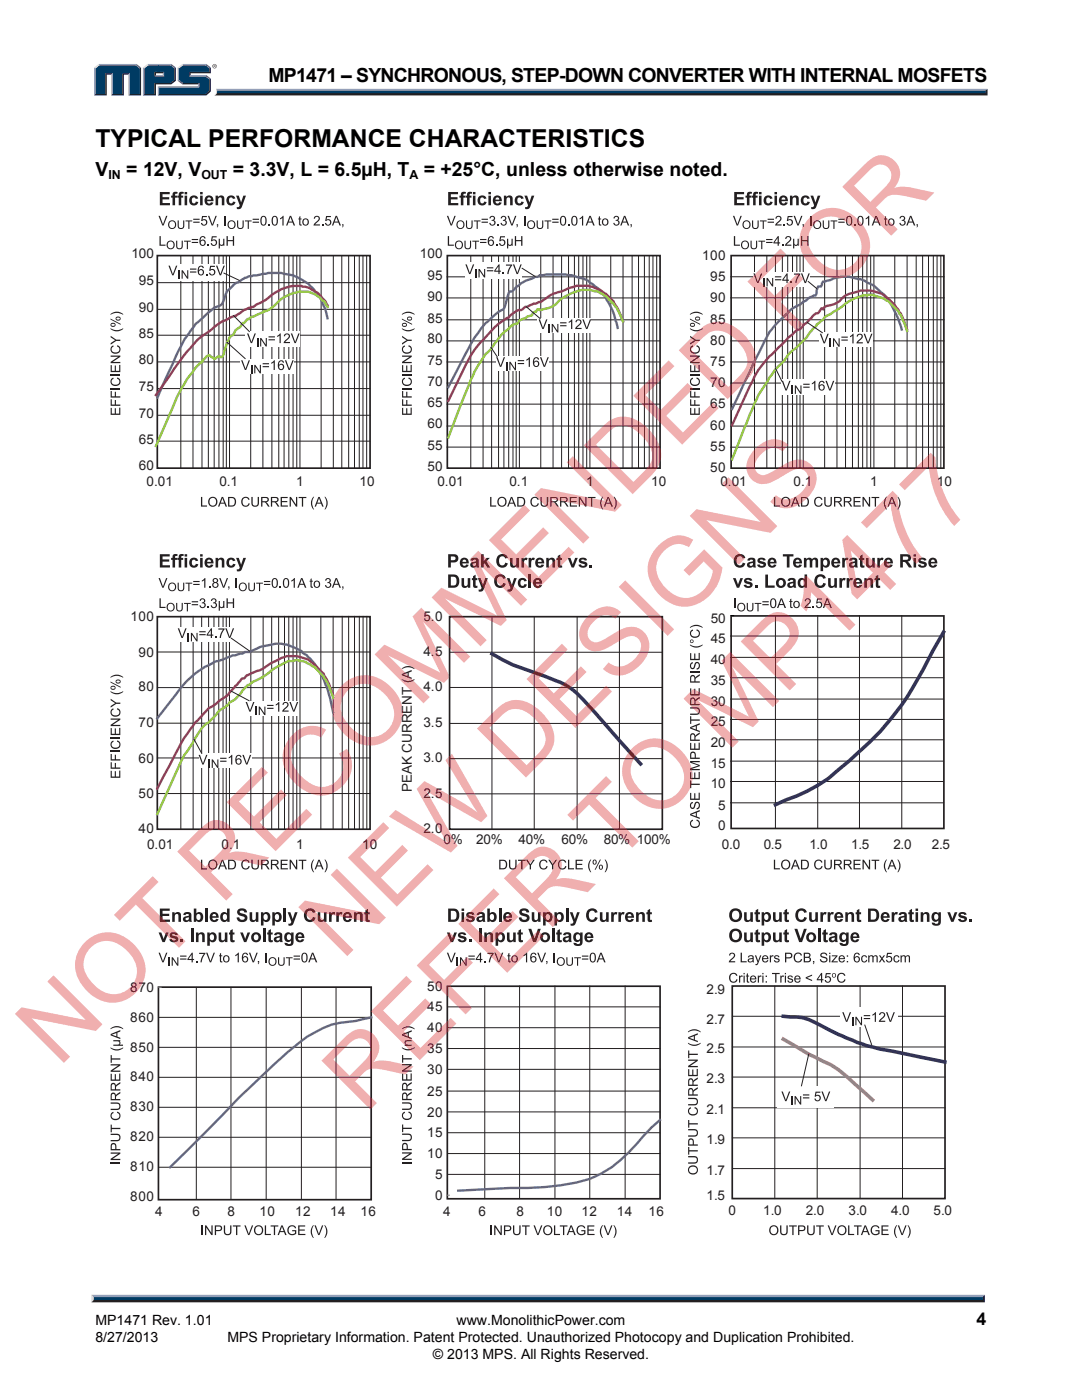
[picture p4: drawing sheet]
<svg xmlns="http://www.w3.org/2000/svg" width="216mm" height="279mm" viewBox="0 0 216 279" stroke-linecap="round" stroke-linejoin="round" font-family="sans-serif">
<defs><g id="words">
<g font-size="19.3" fill="#d92628">
<text x="68.3" y="191.9" transform="rotate(-45 68.3 191.9)">NEW DESIGNS</text>
<text x="11.7" y="213.2" transform="rotate(-45 11.7 213.2)">NOT RECOMMENDED FOR</text>
<text x="72.8" y="222.5" transform="rotate(-45 72.8 222.5)">REFER TO MP1477</text>
</g>
<text font-size="4.9" x="19" y="29.4">TYPICAL PERFORMANCE CHARACTERISTICS</text>
<g font-size="3.9">
<text x="53.6" y="16.3">MP1471 – SYNCHRONOUS, STEP-DOWN CONVERTER WITH INTERNAL MOSFETS</text>
<text x="19" y="35.2">V</text>
<text x="25.2" y="35.2">= 12V, V</text>
<text x="46.5" y="35.2">= 3.3V, L = 6.5µH, T</text>
<text x="84.5" y="35.2">= +25°C, unless otherwise noted.</text>
</g>
<text font-size="3.5" x="194.9" y="264.5">4</text>
<g font-size="2.8">
<text x="19" y="267.9">8/27/2013</text>
<text x="19" y="264.5">MP1471 Rev. 1.01</text>
<text x="45.4" y="267.9">MPS Proprietary Information. Patent Protected. Unauthorized Photocopy and Duplication Prohibited.</text>
<text x="91.1" y="264.5">www.MonolithicPower.com</text>
<text x="86.4" y="271.1">© 2013 MPS. All Rights Reserved.</text>
</g>
<g font-size="2.7" fill="#231f20">
<text x="26.2" y="51.6">100</text>
<text x="83.8" y="51.6">100</text>
<text x="140.1" y="51.9">100</text>
<text x="27.7" y="56.9">95</text>
<text x="85.3" y="55.9">95</text>
<text x="141.7" y="56.1">95</text>
<text x="27.7" y="62.2">90</text>
<text x="85.3" y="64.4">85</text>
<text x="85.3" y="60.1">90</text>
<text x="141.7" y="64.6">85</text>
<text x="141.7" y="60.3">90</text>
<text x="27.7" y="67.4">85</text>
<text x="85.3" y="68.5">80</text>
<text x="141.7" y="68.9">80</text>
<text x="27.7" y="72.7">80</text>
<text x="85.3" y="77">70</text>
<text x="85.3" y="72.8">75</text>
<text x="141.7" y="77.3">70</text>
<text x="141.7" y="73.1">75</text>
<text x="27.7" y="83.4">70</text>
<text x="27.7" y="78">75</text>
<text x="85.3" y="81.3">65</text>
<text x="141.7" y="81.5">65</text>
<text x="27.7" y="88.5">65</text>
<text x="85.3" y="89.8">55</text>
<text x="85.3" y="85.5">60</text>
<text x="141.7" y="85.9">60</text>
<text x="27.7" y="93.9">60</text>
<text x="85.3" y="93.9">50</text>
<text x="141.7" y="94.3">50</text>
<text x="141.7" y="90.1">55</text>
<text x="29.3" y="96.9">0.01</text>
<text x="43.8" y="96.9">0.1</text>
<text x="59.1" y="96.9">1</text>
<text x="71.7" y="96.9">10</text>
<text x="87.3" y="96.9">0.01</text>
<text x="101.7" y="96.9">0.1</text>
<text x="117" y="96.9">1</text>
<text x="129.9" y="96.9">10</text>
<text x="143.8" y="96.9">0.01</text>
<text x="158.4" y="96.9">0.1</text>
<text x="173.6" y="96.9">1</text>
<text x="187" y="96.9">10</text>
<text x="26" y="123.9">100</text>
<text x="84.5" y="123.9">5.0</text>
<text x="141.9" y="124.2">50</text>
<text x="27.6" y="131">90</text>
<text x="84.5" y="130.9">4.5</text>
<text x="141.9" y="128.3">45</text>
<text x="27.6" y="138">80</text>
<text x="84.5" y="138">4.0</text>
<text x="141.9" y="136.6">35</text>
<text x="141.9" y="132.6">40</text>
<text x="141.9" y="140.9">30</text>
<text x="27.6" y="145.1">70</text>
<text x="84.5" y="145.1">3.5</text>
<text x="141.9" y="149">20</text>
<text x="141.9" y="145">25</text>
<text x="27.6" y="152.2">60</text>
<text x="84.5" y="152.2">3.0</text>
<text x="141.9" y="153.3">15</text>
<text x="27.6" y="159.2">50</text>
<text x="82.2" y="158.1" transform="rotate(-90 82.2 158.1)">PEAK CURRENT (A)</text>
<text x="84.5" y="159.2">2.5</text>
<text x="141.9" y="157.3">10</text>
<text x="143.3" y="161.6">5</text>
<text x="27.6" y="166.3">40</text>
<text x="84.5" y="166.2">2.0</text>
<text x="143.3" y="165.7">0</text>
<text x="29.4" y="169.3">0.01</text>
<text x="44.2" y="169.3">0.1</text>
<text x="59.1" y="169.3">1</text>
<text x="72.3" y="169.3">10</text>
<text x="88.5" y="168.4">0%</text>
<text x="95" y="168.4">20%</text>
<text x="103.5" y="168.4">40%</text>
<text x="112" y="168.4">60%</text>
<text x="120.5" y="168.4">80% 100%</text>
<text x="144.1" y="169.4">0.0</text>
<text x="152.4" y="169.4">0.5</text>
<text x="161.5" y="169.4">1.0</text>
<text x="169.8" y="169.4">1.5</text>
<text x="178.3" y="169.4">2.0</text>
<text x="185.9" y="169.4">2.5</text>
<text x="26" y="198">870</text>
<text x="85.2" y="197.7">50</text>
<text x="26" y="203.9">860</text>
<text x="85.2" y="201.9">45</text>
<text x="141" y="198.4">2.9</text>
<text x="26" y="209.9">850</text>
<text x="85.2" y="206">40</text>
<text x="141" y="204.4">2.7</text>
<text x="26" y="215.8">840</text>
<text x="85.2" y="214.3">30</text>
<text x="85.2" y="210.2">35</text>
<text x="141" y="210.2">2.5</text>
<text x="26" y="221.8">830</text>
<text x="85.2" y="218.7">25</text>
<text x="141" y="216.2">2.3</text>
<text x="26" y="227.7">820</text>
<text x="85.2" y="227">15</text>
<text x="85.2" y="222.8">20</text>
<text x="141" y="222.3">2.1</text>
<text x="26" y="233.6">810</text>
<text x="85.2" y="231.1">10</text>
<text x="141" y="228.3">1.9</text>
<text x="26" y="239.6">800</text>
<text x="86.8" y="239.5">0</text>
<text x="86.8" y="235.3">5</text>
<text x="141" y="239.5">1.5</text>
<text x="141" y="234.5">1.7</text>
<text x="31" y="242.6">4</text>
<text x="38.4" y="242.6">6</text>
<text x="45.4" y="242.6">8</text>
<text x="51.8" y="242.6">10</text>
<text x="58.9" y="242.6">12</text>
<text x="65.9" y="242.6">14</text>
<text x="71.9" y="242.6">16</text>
<text x="88.4" y="242.6">4</text>
<text x="95.5" y="242.6">6</text>
<text x="103.1" y="242.6">8</text>
<text x="109.1" y="242.6">10</text>
<text x="116.1" y="242.6">12</text>
<text x="123.1" y="242.6">14</text>
<text x="129.4" y="242.6">16</text>
<text x="145.4" y="242.5">0</text>
<text x="152.3" y="242.5">1.0</text>
<text x="160.8" y="242.5">2.0</text>
<text x="169.3" y="242.5">3.0</text>
<text x="177.8" y="242.5">4.0</text>
<text x="186.3" y="242.5">5.0</text>
</g>
<g font-size="2.5">
<text x="21.6" y="35.7">IN</text>
<text x="40.2" y="35.7">OUT</text>
<text x="81.7" y="35.7">A</text>
</g>
</g></defs>
<path d="M43.1 17.7h153.9l-.4 .7h-153.3z" fill="#94a0b9"/>
<path d="M43.3 18.4h153.3l.4 .6h-154.3l.4-.2z" fill="#231f20"/>
<path d="M196.6 18.1l.4-.4v1.3l-.4-.4z" fill="#001339"/>
<path d="M43.3 18.1h153.3v.5h-153.4z" fill="#003b63"/>
<path d="M43.1 17.7l.2 .5a.79 .79 0 0 1-.6 .8h.1a1.24 1.24 0 0 0 .3-1.3z" fill="#dcddde"/>
<path d="M30.9 15.2l.2-.2h1.4l.3 .2z" fill="#94a0b9"/>
<g fill="#003b63">
<path d="M19 13.6l.9-.6h7.2l.8 .6v5.2h-2v-4.2h-1.4v4.2h-2v-4.2h-1.5v4.2h-2z"/>
<path d="M28.8 13.6l.8-.6h2.2v1.4h-.9v.8h1.8v-.8h-1.2v-1.4h2.5l.8 .6v2.3l-.8 .7h-3.1v2.2h-2.1z"/>
<path d="M31.7 17.5h8v-.9h-3.2l-.8-.7v-2.3l.8-.6h4.5l.8 .6v.8h-4v.8h3.2l.8 .7v2.2l-.8 .7h-9.3z"/>
</g>
<path d="M36.4 12.9h4.8" fill="none" stroke="#94a0b9" stroke-width=".27"/>
<path d="M35.5 13.5l.9-.7 .1 .2-.8 .6z" fill="#dcddde"/>
<path d="M35.6 13.5v2.6" fill="none" stroke="#94a0b9" stroke-width=".27"/>
<path d="M35.5 16.1l.2-.2 .8 .7-.1 .2z" fill="#547194"/>
<path d="M36.4 16.7h3.4" fill="none" stroke="#001339" stroke-width=".27"/>
<g fill="#94a0b9">
<path d="M31.5 17.2h8v-.4l.3-.2v.9h-8z"/>
<path d="M31.5 17.2l.3 .3v1.3l-.3 .2z"/>
</g>
<path d="M37.8 14.4h4v-.8l.3-.1v1.1h-4.1v.4l-.2 .2z" fill="#001339"/>
<path d="M37.8 15.1h3.4" fill="none" stroke="#94a0b9" stroke-width=".27"/>
<path d="M41.2 15l.9 .7-.3 .2-.8-.7z" fill="#547194"/>
<g fill="#001339">
<path d="M31.5 19l.3-.2h9.2l.8-.7v-2.2l.3-.2v2.5l-.9 .8z"/>
<path d="M30.9 16.6h3.1l.8-.7v-2.3l.3-.1v2.6l-.9 .7h-3.1v2.2h-2.6l.3-.2h2.1z"/>
</g>
<path d="M34.2 12.8l.9 .7-.3 .1-.8-.6z" fill="#547194"/>
<path d="M29.4 12.9h4.8" fill="none" stroke="#94a0b9" stroke-width=".27"/>
<path d="M28.5 13.5l.9-.7 .2 .2-.8 .6z" fill="#dcddde"/>
<path d="M28.6 13.5v5.5" fill="none" stroke="#94a0b9" stroke-width=".27"/>
<path d="M32.5 14.6l.2-.2v.8l-.2-.2z" fill="#94a0b9"/>
<g fill="#001339">
<path d="M30.9 14.4h1.8l-.2 .2h-1.4v.4l-.2 .2z"/>
<path d="M27.9 13.6l.2-.1v5.5h-2.5l.3-.2h2z"/>
</g>
<path d="M27.2 12.8l.9 .7-.2 .1-.8-.6z" fill="#547194"/>
<path d="M19.7 12.9h7.5" fill="none" stroke="#94a0b9" stroke-width=".27"/>
<path d="M18.8 13.5l.9-.7 .2 .2-.9 .6z" fill="#dcddde"/>
<path d="M18.9 13.5v5.5" fill="none" stroke="#94a0b9" stroke-width=".27"/>
<path d="M21 14.6h1.5l-.3 .3h-.9v4.1h-2.5l.2-.2h2z" fill="#001339"/>
<path d="M22.3 14.6v4.4" fill="none" stroke="#94a0b9" stroke-width=".27"/>
<path d="M24.5 14.6h1.4l-.3 .3h-.9v4.1h-2.5l.3-.2h2z" fill="#001339"/>
<path d="M25.8 14.6v4.4" fill="none" stroke="#94a0b9" stroke-width=".27"/>
<path d="M41.2 12.8l.9 .7-.3 .1-.8-.6z" fill="#547194"/>
<g fill="#231f20">
<path d="M18.7 259.2h177.4l.4 .7h-178.3z"/>
<path d="M42.4 13.2a.45 .45 0 0 1 .9 0 .45 .45 0 0 1-.9 0zM42.5 13.2a.37 .37 0 0 0 .7 0 .37 .37 0 0 0-.7 0zM42.7 13h.3v.5l-.2-.3-.1 .3zM42.7 13v.2h.2z"/>
</g>
<path d="M18.3 258.4h178.2l-.4 .8h-177.4z" fill="#94a0b9"/>
<path d="M196.5 258.4v1.5l-.4-.4v-.6z" fill="#001339"/>
<path d="M18.7 258.9h177.4v.6h-177.4z" fill="#003b63"/>
<path d="M18.2 258.4l.5 .5v.5l-.5 .5z" fill="#dcddde"/>
<path d="M31.4 123.1h42.4v42.4h-42.4z" fill="none" stroke="#231f20" stroke-width=".34"/>
<g fill="#231f20">
<path d="M22.1 153.8h.2v1.2h.6v-1.1h.2v1.1h.7v-1.2h.2v1.4h-1.9z"/>
<path d="M22.1 152.1h.2v1.1h.6v-.9h.2v.9h.9v.2h-1.9z"/>
<path d="M22.1 150.5h.2v1h.6v-.9h.2v.9h.9v.3h-1.9z"/>
<path d="M22.1 149.8h1.9v.3h-1.9z"/>
<path d="M22.3 148l.3-.2 .1 .3a.64 .64 0 0 0-.3 .8 .64 .64 0 0 0 .9 .3 .59 .59 0 0 0 .5-.6 .59 .59 0 0 0-.5-.6l.1-.2a.91 .91 0 0 1 .6 1.2 .91 .91 0 0 1-1.3 .4 .88 .88 0 0 1-.4-1.4z"/>
<path d="M22.1 147.2h1.9v.2h-1.9z"/>
<path d="M22.1 145.3h.2v1.1h.6v-1h.2v1h.7v-1.1h.2v1.4h-1.9z"/>
<path d="M22.1 143.4h1.9v.3l-1.5 1h1.5v.2h-1.9v-.3l1.5-1h-1.5z"/>
<path d="M22.3 141.5l.3-.1 .1 .2a.64 .64 0 0 0-.3 .9 .64 .64 0 0 0 .9 .3 .59 .59 0 0 0 .5-.6 .59 .59 0 0 0-.5-.6l.1-.3a.91 .91 0 0 1 .6 1.3 .91 .91 0 0 1-1.3 .4 .88 .88 0 0 1-.4-1.5z"/>
<path d="M22.1 139.4l1.1 .8h.8v.3h-.8l-1.1 .7v-.3l.9-.6-.9-.6z"/>
<path d="M22 137.9l.3 .2a2.2 2.2 0 0 0 2.3-.2v.2a1.95 1.95 0 0 1-2.6 0z"/>
<path d="M22 135.1a1.95 1.95 0 0 1 2.6 0v.2a2.24 2.24 0 0 0-2.6 0z"/>
<path d="M40.1 171.6h.3v1.7h.9v.2h-1.2z"/>
<path d="M48.4 171.7a.84 .84 0 0 1 1.4 .4l-.2 .1a.64 .64 0 0 0-.9-.4 .64 .64 0 0 0-.3 1 .59 .59 0 0 0 .6 .5 .59 .59 0 0 0 .6-.5l.2 .1a.93 .93 0 0 1-1.3 .5 .93 .93 0 0 1-.3-1.4z"/>
<path d="M50.2 171.6h.2v1.1a.51 .51 0 0 0 .5 .6 .51 .51 0 0 0 .5-.6v-1.1h.3v1.1a.76 .76 0 0 1-.8 .8 .76 .76 0 0 1-.7-.8z"/>
<path d="M56 171.6h1.4v.2h-1.1v.6h1v.2h-1v.7h1.1v.2h-1.4z"/>
<path d="M57.8 171.6h.3l1 1.5v-1.5h.2v1.9h-.2l-1.1-1.5v1.5h-.2z"/>
<path d="M59.6 171.6h1.5v.2h-.6v1.7h-.3v-1.7h-.6z"/>
<path d="M62.5 171.5h.2l-.2 .3a2.19 2.19 0 0 0 .2 2.3h-.2a1.94 1.94 0 0 1 0-2.6z"/>
<path d="M64.7 171.5h.2a1.94 1.94 0 0 1 0 2.6h-.2a2.23 2.23 0 0 0 0-2.6z"/>
<path d="M22 136l2.1 1.1v.2l-2.1-1.1zM22.2 137a.46 .46 0 0 1 .7-.1 .46 .46 0 0 1-.1 .7h-.6l-.2-.3zM22.3 137.1l-.1 .1a.3 .3 0 0 0 .4 .3 .3 .3 0 0 0 .2-.4zM23.2 135.7a.46 .46 0 0 1 .7 0 .46 .46 0 0 1-.1 .7l-.6-.1-.1-.3zM23.3 135.9h-.1a.3 .3 0 0 0 .4 .3 .3 .3 0 0 0 .2-.3z"/>
<path d="M41.5 172.6a1 1 0 0 1 2 0 1 1 0 0 1-2 0zM42 171.9a.74 .74 0 0 0-.1 1.2 .74 .74 0 0 0 1.1-.1 .73 .73 0 0 0 0-1 .73 .73 0 0 0-1-.1z"/>
<path d="M44.2 171.6h.3l.8 1.9h-.3l-.2-.6h-.8l-.2 .6h-.3zM44.4 171.8l-.3 .9h.6z"/>
<path d="M45.5 171.6h.7a.97 .97 0 0 1 .9 .9 .97 .97 0 0 1-.9 1h-.7zM45.8 171.8v1.5h.4a.74 .74 0 0 0 .7-.8 .74 .74 0 0 0-.7-.7z"/>
<path d="M52.1 171.6h.9a.54 .54 0 0 1 .6 .4 .54 .54 0 0 1-.5 .6l.7 .9h-.3l-.5-.7-.3-.2h-.3v.9h-.3zM52.4 171.8v.6h.5a.34 .34 0 0 0 .5-.2 .34 .34 0 0 0-.4-.4z"/>
<path d="M54.1 171.6h.8a.54 .54 0 0 1 .7 .4 .54 .54 0 0 1-.5 .6l.7 .9h-.4l-.5-.7-.3-.2h-.3v.9h-.2zM54.3 171.8v.6h.6a.34 .34 0 0 0 .4-.2 .34 .34 0 0 0-.4-.4z"/>
<path d="M63.5 171.6h.3l.8 1.9h-.3l-.2-.6h-.8l-.3 .6h-.2zM63.6 171.8l-.3 .9h.7z"/>
</g>
<path d="M89.3 51h42.4v42.4h-42.4z" fill="none" stroke="#231f20" stroke-width=".34"/>
<g fill="#231f20">
<path d="M80.2 81.4h.3v1.1h.5v-1h.3v1h.6v-1.1h.3v1.4h-2z"/>
<path d="M80.2 79.7h.3v1h.6v-.9h.2v.9h.9v.3h-2z"/>
<path d="M80.2 78h.3v1.1h.6v-.9h.2v.9h.9v.2h-2z"/>
<path d="M80.2 77.4h2v.3h-2z"/>
<path d="M80.5 75.5l.3-.1v.2a.64 .64 0 0 0-.3 .9 .64 .64 0 0 0 .9 .3 .59 .59 0 0 0 .6-.6 .59 .59 0 0 0-.5-.6v-.3a.91 .91 0 0 1 .6 1.3 .91 .91 0 0 1-1.3 .4 .88 .88 0 0 1-.3-1.5z"/>
<path d="M80.2 74.7h2v.3h-2z"/>
<path d="M80.2 72.9h.3v1.1h.5v-1.1h.3v1.1h.6v-1.2h.3v1.5h-2z"/>
<path d="M80.2 71h2v.2l-1.6 1h1.6v.3h-2v-.3l1.5-1h-1.5z"/>
<path d="M80.5 69.1l.3-.2v.3a.64 .64 0 0 0-.3 .9 .64 .64 0 0 0 .9 .2 .59 .59 0 0 0 .6-.5 .59 .59 0 0 0-.5-.6v-.3a.91 .91 0 0 1 .6 1.2 .91 .91 0 0 1-1.3 .5 .88 .88 0 0 1-.3-1.5z"/>
<path d="M80.2 67l1.1 .8h.9v.2h-.9l-1.1 .8v-.3l.9-.6-.9-.6z"/>
<path d="M80.2 65.5l.3 .2a2.2 2.2 0 0 0 2.2-.2v.2a1.95 1.95 0 0 1-2.5 0z"/>
<path d="M80.2 62.7a1.95 1.95 0 0 1 2.5 0v.1a2.24 2.24 0 0 0-2.5 0z"/>
<path d="M137.7 81.4h.2v1.1h.6v-1h.2v1h.7v-1.1h.2v1.4h-1.9z"/>
<path d="M137.7 79.7h.2v1h.6v-.9h.3v.9h.8v.3h-1.9z"/>
<path d="M137.7 78h.2v1.1h.6v-.9h.3v.9h.8v.2h-1.9z"/>
<path d="M137.7 77.4h1.9v.3h-1.9z"/>
<path d="M137.9 75.5l.3-.1 .1 .2a.64 .64 0 0 0-.3 .9 .64 .64 0 0 0 .9 .3 .59 .59 0 0 0 .5-.6 .59 .59 0 0 0-.4-.6v-.3a.91 .91 0 0 1 .6 1.3 .91 .91 0 0 1-1.3 .4 .88 .88 0 0 1-.4-1.5z"/>
<path d="M137.7 74.7h1.9v.3h-1.9z"/>
<path d="M137.7 72.9h.2v1.1h.6v-1.1h.2v1.1h.7v-1.2h.2v1.5h-1.9z"/>
<path d="M137.7 71h1.9v.2l-1.5 1h1.5v.3h-1.9v-.3l1.5-1h-1.5z"/>
<path d="M137.9 69.1l.3-.2 .1 .3a.64 .64 0 0 0-.3 .9 .64 .64 0 0 0 .9 .2 .59 .59 0 0 0 .5-.5 .59 .59 0 0 0-.4-.6v-.3a.91 .91 0 0 1 .6 1.2 .91 .91 0 0 1-1.3 .5 .88 .88 0 0 1-.4-1.5z"/>
<path d="M137.7 67l1.1 .8h.8v.2h-.8l-1.1 .8v-.3l.9-.6-.9-.6z"/>
<path d="M137.7 65.5l.3 .2a2.2 2.2 0 0 0 2.2-.2v.2a1.95 1.95 0 0 1-2.5 0z"/>
<path d="M137.7 62.7a1.95 1.95 0 0 1 2.5 0v.1a2.24 2.24 0 0 0-2.5 0z"/>
<path d="M97.8 99.2h.3v1.7h.9v.2h-1.2z"/>
<path d="M106.1 99.3a.84 .84 0 0 1 1.4 .4l-.2 .1a.64 .64 0 0 0-.9-.4 .64 .64 0 0 0-.3 1 .59 .59 0 0 0 .6 .5 .59 .59 0 0 0 .6-.5l.2 .1a.93 .93 0 0 1-1.3 .5 .93 .93 0 0 1-.3-1.4z"/>
<path d="M107.9 99.2h.2v1.1a.51 .51 0 0 0 .5 .6 .51 .51 0 0 0 .5-.6v-1.1h.3v1.1a.76 .76 0 0 1-.8 .8 .76 .76 0 0 1-.7-.8z"/>
<path d="M113.7 99.2h1.4v.2h-1.1v.6h1v.2h-1v.7h1.1v.2h-1.4z"/>
<path d="M115.5 99.2h.3l1 1.5v-1.5h.2v1.9h-.2l-1.1-1.5v1.5h-.2z"/>
<path d="M117.3 99.2h1.5v.2h-.6v1.7h-.3v-1.7h-.6z"/>
<path d="M120.2 99.1h.2a2.23 2.23 0 0 0 0 2.6h-.2a1.94 1.94 0 0 1 0-2.6z"/>
<path d="M122.4 99.1h.2a1.94 1.94 0 0 1 0 2.6h-.2a2.23 2.23 0 0 0 0-2.6z"/>
<path d="M89.4 38.3h2v.5h-1.4v.6h1.3v.4h-1.3v.7h1.4v.5h-2z"/>
<path d="M92.1 38.4l.3-.1h.6l-.1 .4-.4 .1v.2h.3v.4h-.3v1.6h-.5v-1.6h-.3v-.4h.3z"/>
<path d="M93.3 38.4l.3-.1h.6l-.1 .4-.4 .1v.2h.4v.4h-.4v1.6h-.5v-1.6h-.3v-.4h.3z"/>
<path d="M95.5 39.3a.92 .92 0 0 1 1.6 .3l-.5 .1a.41 .41 0 0 0-.6-.3 .41 .41 0 0 0-.2 .6 .42 .42 0 0 0 .3 .6 .42 .42 0 0 0 .5-.4l.5 .1a.97 .97 0 0 1-1.4 .6 .97 .97 0 0 1-.3-1.4z"/>
<path d="M100.5 39h.5v.3a.69 .69 0 0 1 .8-.3 .69 .69 0 0 1 .5 .8v1.2h-.5v-1.3a.38 .38 0 0 0-.5-.3 .38 .38 0 0 0-.2 .5v1.1h-.6z"/>
<path d="M103 39.3a.92 .92 0 0 1 1.5 .3l-.5 .1a.41 .41 0 0 0-.5-.3 .41 .41 0 0 0-.3 .6 .42 .42 0 0 0 .3 .6 .42 .42 0 0 0 .5-.4l.5 .1a.97 .97 0 0 1-1.3 .6 .97 .97 0 0 1-.4-1.4z"/>
<path d="M104.6 39h.6l.4 1.4 .5-1.4h.5l-.7 1.9a.85 .85 0 0 1-1.1 .8v-.4h.3l.3-.3z"/>
<path d="M89.2 43.1h.2l.6 1.7 .7-1.7h.2l-.7 1.9h-.3z"/>
<path d="M93 44h.2v1a.45 .45 0 0 0 .4 .5 .45 .45 0 0 0 .5-.5v-1h.2v1a.67 .67 0 0 1-.7 .7 .67 .67 0 0 1-.6-.7z"/>
<path d="M94.6 44h1.3v.2h-.6v1.5h-.2v-1.5h-.5z"/>
<path d="M97.8 43.2a.52 .52 0 0 1 .8 0 .52 .52 0 0 1-.1 .8 .6 .6 0 0 1 0 1 .6 .6 0 0 1-.9-.5h.3a.39 .39 0 0 0 .4 .3 .39 .39 0 0 0 .3-.5 .39 .39 0 0 0-.5-.2v-.2a.33 .33 0 0 0 .4-.3 .33 .33 0 0 0-.3-.4 .33 .33 0 0 0-.3 .4h-.3z"/>
<path d="M99.3 44.7h.2v.3h-.2z"/>
<path d="M100.1 43.2a.52 .52 0 0 1 .8 0 .52 .52 0 0 1-.1 .8 .6 .6 0 0 1 0 1 .6 .6 0 0 1-.9-.5h.2a.39 .39 0 0 0 .5 .3 .39 .39 0 0 0 .3-.5 .39 .39 0 0 0-.6-.2l.1-.2a.33 .33 0 0 0 .4-.3 .33 .33 0 0 0-.3-.4 .33 .33 0 0 0-.4 .4h-.2z"/>
<path d="M101.3 43.1h.2l.7 1.7 .6-1.7h.2l-.7 1.9h-.3z"/>
<path d="M103.1 44.7h.2v.4l-.2 .3 .1-.4h-.1z"/>
<path d="M104.6 43.1h.2v1.9h-.2z"/>
<path d="M107.1 44h.2v1a.45 .45 0 0 0 .4 .5 .45 .45 0 0 0 .5-.5v-1h.2v1a.67 .67 0 0 1-.7 .7 .67 .67 0 0 1-.6-.7z"/>
<path d="M108.7 44h1.3v.2h-.6v1.5h-.2v-1.5h-.5z"/>
<path d="M113.4 44.7h.2v.3h-.2z"/>
<path d="M115.7 43.6l.7-.5v1.9h-.3v-1.5l-.4 .3z"/>
<path d="M119.5 43.3l.2-.2v.5h.3v.2h-.3v.8l.3 .4a.35 .35 0 0 1-.4 0 .35 .35 0 0 1-.1-.4v-.8h-.2v-.2h.2z"/>
<path d="M122.6 43.2a.52 .52 0 0 1 .8 0 .52 .52 0 0 1-.1 .8 .6 .6 0 0 1 0 1 .6 .6 0 0 1-.9-.5h.2a.39 .39 0 0 0 .5 .3 .39 .39 0 0 0 .3-.5 .39 .39 0 0 0-.6-.2l.1-.2a.33 .33 0 0 0 .4-.3 .33 .33 0 0 0-.3-.4 .33 .33 0 0 0-.4 .4h-.2z"/>
<path d="M125.8 44.7h.3v.4l-.3 .3 .1-.4h-.1z"/>
<path d="M89.4 47.1h.2v1.7h1v.2h-1.2z"/>
<path d="M92.7 48h.2v1a.45 .45 0 0 0 .4 .6 .45 .45 0 0 0 .5-.6v-1h.2v1a.67 .67 0 0 1-.7 .8 .67 .67 0 0 1-.6-.8z"/>
<path d="M94.3 48h1.3v.2h-.6v1.5h-.2v-1.5h-.5z"/>
<path d="M99 48.8h.2v.2h-.2z"/>
<path d="M99.8 47.1h1v.3h-.8l-.1 .5a.64 .64 0 0 1 .9 .3 .64 .64 0 0 1-.4 .9 .64 .64 0 0 1-.8-.6h.2a.42 .42 0 0 0 .6 .2 .42 .42 0 0 0 .1-.6 .42 .42 0 0 0-.6 0h-.3z"/>
<path d="M101.2 47.7h.2v.8a.32 .32 0 0 0 .3 .4 .32 .32 0 0 0 .4-.4v-.8h.2v1.3h-.2v-.1a.41 .41 0 0 1-.7 0v.7h-.2z"/>
<path d="M102.7 47.1h.3v.8h1v-.8h.2v1.9h-.2v-.9h-1v.9h-.3z"/>
<path d="M146.5 38.3h2v.5h-1.5v.6h1.4v.4h-1.4v.7h1.5v.5h-2z"/>
<path d="M149.2 38.4l.2-.1h.7l-.1 .4-.4 .1-.1 .2h.4v.4h-.4v1.6h-.5v-1.6h-.2v-.4h.2z"/>
<path d="M150.4 38.4l.3-.1h.6l-.1 .4-.4 .1v.2h.4v.4h-.4v1.6h-.5v-1.6h-.3v-.4h.3z"/>
<path d="M152.6 39.3a.93 .93 0 0 1 1.6 .3l-.5 .1a.41 .41 0 0 0-.6-.3 .41 .41 0 0 0-.2 .6 .42 .42 0 0 0 .2 .6 .42 .42 0 0 0 .6-.4l.5 .1a.97 .97 0 0 1-1.4 .6 .97 .97 0 0 1-.3-1.4z"/>
<path d="M157.6 39h.5v.3a.69 .69 0 0 1 .8-.3 .69 .69 0 0 1 .5 .8v1.2h-.5v-1.3a.38 .38 0 0 0-.5-.3 .38 .38 0 0 0-.3 .5v1.1h-.5z"/>
<path d="M160 39.3a.92 .92 0 0 1 1.6 .3l-.5 .1a.41 .41 0 0 0-.6-.3 .41 .41 0 0 0-.2 .6 .42 .42 0 0 0 .3 .6 .42 .42 0 0 0 .5-.4l.5 .1a.97 .97 0 0 1-1.4 .6 .97 .97 0 0 1-.3-1.4z"/>
<path d="M161.7 39h.6l.4 1.4 .5-1.4h.5l-.7 1.9a.85 .85 0 0 1-1.1 .8l-.1-.4h.4l.2-.3z"/>
<path d="M146.2 43.1h.3l.6 1.7 .7-1.7h.2l-.7 1.9h-.3z"/>
<path d="M150.1 44h.2v1a.45 .45 0 0 0 .4 .5 .45 .45 0 0 0 .5-.5v-1h.2v1a.67 .67 0 0 1-.7 .7 .67 .67 0 0 1-.6-.7z"/>
<path d="M151.6 44h1.4v.2h-.6v1.5h-.2v-1.5h-.6z"/>
<path d="M154.9 43.2a.63 .63 0 0 1 1 .2 .63 .63 0 0 1-.4 .9l-.5 .5h.9v.2h-1.2l.2-.4a1.17 1.17 0 0 0 .7-1.2l-.4-.1-.2 .4-.3-.1z"/>
<path d="M156.3 44.7h.3v.3h-.3z"/>
<path d="M157.2 43.1h.9v.2h-.7l-.1 .5a.64 .64 0 0 1 .9 .4 .64 .64 0 0 1-.4 .8 .64 .64 0 0 1-.8-.5h.2a.42 .42 0 0 0 .6 .2 .42 .42 0 0 0 .1-.6 .42 .42 0 0 0-.6-.1l-.3 .1z"/>
<path d="M158.4 43.1h.2l.6 1.7 .7-1.7h.2l-.7 1.9h-.3z"/>
<path d="M160.1 44.7h.3v.4l-.2 .3 .1-.4h-.2z"/>
<path d="M161.6 43.1h.3v1.9h-.3z"/>
<path d="M164.2 44h.2v1a.45 .45 0 0 0 .4 .5 .45 .45 0 0 0 .5-.5v-1h.2v1a.67 .67 0 0 1-.7 .7 .67 .67 0 0 1-.6-.7z"/>
<path d="M165.7 44h1.4v.2h-.6v1.5h-.2v-1.5h-.6z"/>
<path d="M170.4 44.7h.3v.3h-.3z"/>
<path d="M172.7 43.6l.7-.5v1.9h-.2v-1.5l-.5 .3z"/>
<path d="M176.6 43.3l.2-.2v.5h.2v.2h-.2v.8l.3 .4a.35 .35 0 0 1-.4 0 .35 .35 0 0 1-.1-.4v-.8h-.2v-.2h.2z"/>
<path d="M179.7 43.2a.52 .52 0 0 1 .8 0 .52 .52 0 0 1-.1 .8 .6 .6 0 0 1 0 1 .6 .6 0 0 1-.9-.5h.2a.39 .39 0 0 0 .4 .3 .39 .39 0 0 0 .4-.5 .39 .39 0 0 0-.6-.2v-.2a.33 .33 0 0 0 .5-.3 .33 .33 0 0 0-.4-.4 .33 .33 0 0 0-.3 .4h-.2z"/>
<path d="M182.9 44.7h.2v.4l-.2 .3 .1-.4h-.1z"/>
<path d="M146.4 47.1h.3v1.7h.9v.2h-1.2z"/>
<path d="M149.8 48h.2v1a.45 .45 0 0 0 .4 .6 .45 .45 0 0 0 .5-.6v-1h.2v1a.67 .67 0 0 1-.7 .8 .67 .67 0 0 1-.6-.8z"/>
<path d="M151.3 48h1.4v.2h-.6v1.5h-.2v-1.5h-.6z"/>
<path d="M156 48.8h.3v.2h-.3z"/>
<path d="M156.9 47.3a.63 .63 0 0 1 .9 .1 .63 .63 0 0 1-.3 .9l-.5 .5h.9v.2h-1.3l.2-.4a1.17 1.17 0 0 0 .8-1.2l-.5-.1-.2 .4h-.2z"/>
<path d="M158.3 47.7h.2v.8a.32 .32 0 0 0 .3 .4 .32 .32 0 0 0 .3-.4v-.8h.3v1.3h-.2v-.1a.41 .41 0 0 1-.7 0v.7h-.2z"/>
<path d="M159.8 47.1h.3v.8h1v-.8h.2v1.9h-.2v-.9h-1v.9h-.3z"/>
<path d="M146.8 110.9a1.16 1.16 0 0 1 1.9 .4l-.5 .2a.65 .65 0 0 0-.9-.4 .65 .65 0 0 0-.3 .8 .65 .65 0 0 0 .4 .9 .65 .65 0 0 0 .8-.5l.5 .1a1.21 1.21 0 0 1-1.5 .8 1.21 1.21 0 0 1-.8-1.6z"/>
<path d="M151.3 111.5a.99 .99 0 0 1 1.5 .3l-.5 .1a.33 .33 0 0 0-.3-.3 .33 .33 0 0 0-.3 .3 1.34 1.34 0 0 1 1.2 .8 .96 .96 0 0 1-.9 .6 .96 .96 0 0 1-.9-.6l.5-.1a.37 .37 0 0 0 .3 .4 .37 .37 0 0 0 .4-.4 1.05 1.05 0 0 1-1.1-.9z"/>
<path d="M156.2 110.6h2.1v.5h-.8v2.2h-.5v-2.2h-.8z"/>
<path d="M160.4 111.3h.5v.3l.4-.3h.4l.3 .3a.66 .66 0 0 1 .8-.3 .66 .66 0 0 1 .4 .7v1.3h-.5v-1.4a.32 .32 0 0 0-.4-.2 .32 .32 0 0 0-.2 .4v1.2h-.5v-1.3a.32 .32 0 0 0-.4-.3 .32 .32 0 0 0-.3 .4v1.2h-.5z"/>
<path d="M168.1 111.3h.4v.3l.3-.3 .5 .1-.2 .4a.4 .4 0 0 0-.5 .1 .4 .4 0 0 0 0 .5v.9h-.5z"/>
<path d="M171.6 111l.5-.3v.6h.4v.4h-.4v1l.1 .2 .3-.1v.4a.58 .58 0 0 1-.7 0 .58 .58 0 0 1-.2-.6v-.9h-.2v-.4h.2z"/>
<path d="M172.8 111.3h.5v.9a.42 .42 0 0 0 .1 .6 .42 .42 0 0 0 .6 0v-1.5h.6v2h-.5v-.3a.68 .68 0 0 1-.8 .3 .68 .68 0 0 1-.5-.7z"/>
<path d="M175.1 111.3h.4v.3l.4-.3 .4 .1-.2 .4a.4 .4 0 0 0-.5 .1 .4 .4 0 0 0 0 .5v.9h-.5z"/>
<path d="M183.4 111.5a.99 .99 0 0 1 1.5 .3l-.5 .1a.33 .33 0 0 0-.3-.3 .33 .33 0 0 0-.4 .3 1.34 1.34 0 0 1 1.2 .8 .96 .96 0 0 1-.8 .6 .96 .96 0 0 1-1-.6l.6-.1a.37 .37 0 0 0 .3 .4 .37 .37 0 0 0 .4-.4 1.05 1.05 0 0 1-1.2-.9z"/>
<path d="M146.3 115.4h.5l.5 1.3 .4-1.3h.6l-.8 1.9h-.5z"/>
<path d="M148.7 115.5a.99 .99 0 0 1 1.4 .3l-.5 .1a.33 .33 0 0 0-.3-.3 .33 .33 0 0 0-.3 .4 1.34 1.34 0 0 1 1.2 .7 .96 .96 0 0 1-.9 .6 .96 .96 0 0 1-.9-.6h.5a.37 .37 0 0 0 .4 .3 .37 .37 0 0 0 .3-.3 1.05 1.05 0 0 1-1.1-.9z"/>
<path d="M150.6 116.8h.5v.5h-.5z"/>
<path d="M152.7 114.7h.5v2.2h1.4v.4h-1.9z"/>
<path d="M162.8 115a1.16 1.16 0 0 1 2 .4l-.5 .1a.65 .65 0 0 0-.9-.4 .65 .65 0 0 0-.4 .9 .65 .65 0 0 0 .4 .8 .65 .65 0 0 0 .9-.5l.5 .2a1.21 1.21 0 0 1-1.6 .8 1.21 1.21 0 0 1-.7-1.6z"/>
<path d="M165.2 115.4h.6v.9a.42 .42 0 0 0 0 .5 .42 .42 0 0 0 .6 0l.1-1.4h.5v1.9h-.5v-.3a.68 .68 0 0 1-.8 .3 .68 .68 0 0 1-.5-.7z"/>
<path d="M167.5 115.4h.5v.3l.3-.4 .4 .1-.1 .5a.4 .4 0 0 0-.5 0 .4 .4 0 0 0-.1 .5v.9h-.5z"/>
<path d="M168.9 115.4h.5v.3l.3-.4 .5 .1-.2 .5a.4 .4 0 0 0-.5 0 .4 .4 0 0 0 0 .5l-.1 .9h-.5z"/>
<path d="M172.5 115.4h.4v.3a.69 .69 0 0 1 .9-.4 .69 .69 0 0 1 .4 .8v1.2h-.5v-1.2a.38 .38 0 0 0-.5-.4 .38 .38 0 0 0-.2 .5v1.1h-.5z"/>
<path d="M174.8 115l.5-.3v.7h.3v.4h-.3v.9l.1 .2h.2l.1 .4a.58 .58 0 0 1-.7 0 .58 .58 0 0 1-.2-.7v-.8h-.3v-.4h.3z"/>
<path d="M146.5 119.4h.2v1.9h-.2z"/>
<path d="M149 120.3h.2v1a.45 .45 0 0 0 .5 .6 .45 .45 0 0 0 .4-.6v-1h.2v1a.67 .67 0 0 1-.6 .7 .67 .67 0 0 1-.7-.7z"/>
<path d="M150.6 120.3h1.3v.2h-.5v1.5h-.3v-1.5h-.5z"/>
<path d="M157.7 119.6l.2-.1v.4h.2v.2h-.2v.8l.3 .4a.35 .35 0 0 1-.4 0 .35 .35 0 0 1-.1-.4v-.8h-.2v-.2h.2z"/>
<path d="M160.8 119.5a.63 .63 0 0 1 .9 .2 .63 .63 0 0 1-.3 .9l-.5 .5h.9v.2h-1.3l.2-.4a1.17 1.17 0 0 0 .8-1.2l-.5-.1-.2 .4h-.2z"/>
<path d="M162.2 121.1h.3v.2h-.3z"/>
<path d="M163 119.4h1v.3h-.8l-.1 .5a.64 .64 0 0 1 .9 .3 .64 .64 0 0 1-.4 .9 .64 .64 0 0 1-.8-.6h.2a.42 .42 0 0 0 .7 .2 .42 .42 0 0 0 .1-.6 .42 .42 0 0 0-.7 0h-.3z"/>
<path d="M31.9 110.6h2v.5h-1.5v.5h1.4v.5h-1.4v.7h1.5v.5h-2z"/>
<path d="M34.6 110.7l.2-.1h.6v.4l-.5 .1v.2h.4v.4h-.4v1.6h-.5v-1.6h-.3v-.4h.3z"/>
<path d="M35.8 110.7l.3-.1h.6l-.1 .4-.4 .1v.2h.3v.4h-.3v1.6h-.5v-1.6h-.3v-.4h.3z"/>
<path d="M38 111.6a.92 .92 0 0 1 1.5 .3l-.5 .1a.41 .41 0 0 0-.5-.3 .41 .41 0 0 0-.2 .6 .42 .42 0 0 0 .2 .5 .42 .42 0 0 0 .6-.3l.5 .1a.97 .97 0 0 1-1.4 .6 .97 .97 0 0 1-.3-1.4z"/>
<path d="M43 111.3h.5v.3a.69 .69 0 0 1 .8-.3 .69 .69 0 0 1 .5 .8v1.2h-.5v-1.3a.38 .38 0 0 0-.5-.3 .38 .38 0 0 0-.3 .5v1.1h-.5z"/>
<path d="M45.4 111.6a.92 .92 0 0 1 1.6 .3l-.5 .1a.41 .41 0 0 0-.6-.3 .41 .41 0 0 0-.2 .6 .42 .42 0 0 0 .2 .5 .42 .42 0 0 0 .6-.3l.5 .1a.97 .97 0 0 1-1.4 .6 .97 .97 0 0 1-.3-1.4z"/>
<path d="M47.1 111.3h.5l.5 1.4 .5-1.4h.5l-.7 1.9a.85 .85 0 0 1-1.1 .8l-.1-.4h.4l.2-.3z"/>
<path d="M31.6 115.4h.3l.6 1.7 .6-1.7h.3l-.8 1.9h-.2z"/>
<path d="M35.4 116.3h.3v1a.45 .45 0 0 0 .4 .5 .45 .45 0 0 0 .5-.5v-1h.2v1a.67 .67 0 0 1-.7 .7 .67 .67 0 0 1-.7-.7z"/>
<path d="M37 116.3h1.4v.2h-.6v1.5h-.2v-1.5h-.6z"/>
<path d="M40.3 115.8l.7-.4v1.9h-.3v-1.5l-.4 .3z"/>
<path d="M41.7 117h.3v.3h-.3z"/>
<path d="M43.7 115.4h.3l.6 1.7 .6-1.7h.3l-.7 1.9h-.3z"/>
<path d="M45.5 117h.3v.4l-.2 .3 .1-.4h-.2z"/>
<path d="M47 115.4h.3v1.9h-.3z"/>
<path d="M49.5 116.3h.3v1a.45 .45 0 0 0 .4 .5 .45 .45 0 0 0 .5-.5v-1h.2v1a.67 .67 0 0 1-.7 .7 .67 .67 0 0 1-.7-.7z"/>
<path d="M51.1 116.3h1.4v.2h-.6v1.5h-.2v-1.5h-.6z"/>
<path d="M55.8 117h.3v.3h-.3z"/>
<path d="M58.1 115.8l.7-.4v1.9h-.2v-1.5l-.5 .3z"/>
<path d="M62 115.6l.2-.2v.5h.2v.2h-.2v.8l.3 .4a.35 .35 0 0 1-.4 0 .35 .35 0 0 1-.1-.4v-.8h-.2v-.2h.2z"/>
<path d="M65.1 115.5a.52 .52 0 0 1 .8 0 .52 .52 0 0 1-.2 .8 .6 .6 0 0 1 0 1 .6 .6 0 0 1-.9-.5h.3a.39 .39 0 0 0 .4 .3 .39 .39 0 0 0 .3-.5 .39 .39 0 0 0-.5-.2v-.2a.33 .33 0 0 0 .5-.3 .33 .33 0 0 0-.4-.4 .33 .33 0 0 0-.3 .4h-.2z"/>
<path d="M68.3 117h.2v.4l-.2 .3 .1-.4h-.1z"/>
<path d="M31.8 119.4h.3v1.7h.9v.2h-1.2z"/>
<path d="M35.1 120.3h.3v1a.45 .45 0 0 0 .4 .6 .45 .45 0 0 0 .5-.6v-1h.2v1a.67 .67 0 0 1-.7 .7 .67 .67 0 0 1-.7-.7z"/>
<path d="M36.7 120.3h1.4v.2h-.6v1.5h-.2v-1.5h-.6z"/>
<path d="M40 119.5a.52 .52 0 0 1 .8 0 .52 .52 0 0 1-.1 .8 .6 .6 0 0 1 0 1 .6 .6 0 0 1-.9-.5h.2a.39 .39 0 0 0 .5 .4 .39 .39 0 0 0 .3-.5 .39 .39 0 0 0-.5-.3v-.2a.33 .33 0 0 0 .4-.3 .33 .33 0 0 0-.3-.3 .33 .33 0 0 0-.3 .3h-.3z"/>
<path d="M41.4 121.1h.3v.2h-.3z"/>
<path d="M42.3 119.5a.52 .52 0 0 1 .8 0 .52 .52 0 0 1-.2 .8 .6 .6 0 0 1 0 1 .6 .6 0 0 1-.9-.5h.3a.39 .39 0 0 0 .4 .4 .39 .39 0 0 0 .3-.5 .39 .39 0 0 0-.5-.3v-.2a.33 .33 0 0 0 .5-.3 .33 .33 0 0 0-.4-.3 .33 .33 0 0 0-.3 .3h-.2z"/>
<path d="M43.6 119.9h.3v.9a.32 .32 0 0 0 .3 .4 .32 .32 0 0 0 .3-.4v-.9h.3v1.4h-.2v-.1a.41 .41 0 0 1-.7 0v.7h-.3z"/>
<path d="M45.2 119.4h.3v.8h1v-.8h.2v1.9h-.2v-.9h-1v.9h-.3z"/>
<path d="M93.2 182.2a.99 .99 0 0 1 1.5 .3l-.5 .1a.33 .33 0 0 0-.3-.3 .33 .33 0 0 0-.4 .3 1.34 1.34 0 0 1 1.2 .8 .96 .96 0 0 1-.8 .6 .96 .96 0 0 1-.9-.6l.5-.1a.37 .37 0 0 0 .3 .4 .37 .37 0 0 0 .4-.4 1.05 1.05 0 0 1-1.2-.9z"/>
<path d="M99.5 181.3h.5v2.7h-.5z"/>
<path d="M103.9 181.5a1.08 1.08 0 0 1 1.7 .6h-.5a.43 .43 0 0 0-.5-.4 .43 .43 0 0 0-.4 .4l.1 .1a1.26 1.26 0 0 1 1.4 1 1.1 1.1 0 0 1-1.1 .9 1.1 1.1 0 0 1-1.1-1h.5a.52 .52 0 0 0 .6 .5 .52 .52 0 0 0 .5-.6l-.2-.1a1.03 1.03 0 0 1-1.2-1.3z"/>
<path d="M106.1 182.1h.5v.8a.42 .42 0 0 0 .1 .6 .42 .42 0 0 0 .6 0v-1.4h.6v1.9h-.5v-.3a.68 .68 0 0 1-.8 .3 .68 .68 0 0 1-.5-.7z"/>
<path d="M112.9 181.3h.5v2.7h-.5z"/>
<path d="M113.7 182.1h.5l.5 1.3 .5-1.3h.5l-.7 1.8a.85 .85 0 0 1-1.1 .8l-.1-.4h.4l.2-.3z"/>
<path d="M117.3 181.6a1.16 1.16 0 0 1 1.9 .5l-.5 .1a.65 .65 0 0 0-.8-.4 .65 .65 0 0 0-.4 .8 .65 .65 0 0 0 .4 .9 .65 .65 0 0 0 .8-.5l.6 .2a1.21 1.21 0 0 1-1.6 .7 1.21 1.21 0 0 1-.7-1.5z"/>
<path d="M119.7 182.1h.5v.8a.42 .42 0 0 0 .1 .6 .42 .42 0 0 0 .5 0l.1-1.4h.5v1.9h-.4v-.3a.69 .69 0 0 1-.8 .3 .69 .69 0 0 1-.5-.7z"/>
<path d="M122 182.1h.4v.2l.3-.3 .5 .1-.2 .5a.4 .4 0 0 0-.5 0 .4 .4 0 0 0 0 .5v.9h-.5z"/>
<path d="M123.4 182.1h.5v.2l.3-.3 .4 .1-.1 .5a.4 .4 0 0 0-.5 0 .4 .4 0 0 0-.1 .5v.9h-.5z"/>
<path d="M126.9 182.1h.5v.2a.69 .69 0 0 1 .8-.3 .69 .69 0 0 1 .5 .8v1.2h-.5v-1.3a.38 .38 0 0 0-.5-.3 .38 .38 0 0 0-.3 .5v1.1h-.5z"/>
<path d="M129.2 181.7l.5-.3v.7h.4v.4h-.4v.9l.1 .2 .3-.1v.4a.58 .58 0 0 1-.7 .1 .58 .58 0 0 1-.2-.7v-.8h-.2v-.4h.2z"/>
<path d="M89.2 186.1h.5l.5 1.3 .5-1.3h.5l-.8 1.9h-.4z"/>
<path d="M91.6 186.2a.99 .99 0 0 1 1.4 .4h-.4a.33 .33 0 0 0-.4-.2 .33 .33 0 0 0-.3 .3 1.34 1.34 0 0 1 1.2 .7 .96 .96 0 0 1-.9 .7 .96 .96 0 0 1-.9-.6l.5-.1a.37 .37 0 0 0 .4 .3 .37 .37 0 0 0 .4-.3 1.05 1.05 0 0 1-1.2-.9z"/>
<path d="M93.5 187.5h.6v.5h-.6z"/>
<path d="M95.6 185.4h.5v2.6h-.5z"/>
<path d="M96.6 186.1h.5v.3a.69 .69 0 0 1 .8-.3 .69 .69 0 0 1 .5 .7v1.2h-.5v-1.2a.38 .38 0 0 0-.5-.4 .38 .38 0 0 0-.3 .6v1h-.5z"/>
<path d="M101.2 186.1h.5v.9a.42 .42 0 0 0 0 .6 .42 .42 0 0 0 .6-.1l.1-1.4h.5v1.9h-.5v-.3a.68 .68 0 0 1-.8 .3 .68 .68 0 0 1-.4-.7z"/>
<path d="M103.5 185.7l.5-.3v.7h.3v.4h-.3v1l.1 .1h.2l.1 .4a.58 .58 0 0 1-.7 0 .58 .58 0 0 1-.2-.7v-.8h-.3v-.4h.3z"/>
<path d="M105.4 185.4h.6l.7 1.9 .6-1.9h.6l-.9 2.6h-.6z"/>
<path d="M110.2 185.4h.5v2.6h-.5z"/>
<path d="M111.2 185.7l.5-.3v.7h.4v.4h-.4v1l.1 .1h.3v.4a.58 .58 0 0 1-.7 0 .58 .58 0 0 1-.2-.7v-.8h-.2v-.4h.2z"/>
<path d="M89.2 190.1h.2l.6 1.7 .7-1.7h.2l-.7 2h-.3z"/>
<path d="M91.2 191h.2v1.7h-.2z"/>
<path d="M91.8 191h.2l.9 1.4v-1.4h.2v1.7h-.2l-.9-1.3v1.3h-.2z"/>
<path d="M96.6 191.8h.3v.3h-.3z"/>
<path d="M97.3 190.2h1.2l-.6 1.1-.1 .8h-.3l.1-.6 .6-1.1h-.9z"/>
<path d="M98.7 190.1h.2l.6 1.7 .7-1.7h.2l-.7 2h-.3z"/>
<path d="M101.4 190.3l.2-.1v.5h.3v.1h-.3v.9l.3 .4a.35 .35 0 0 1-.4-.1 .35 .35 0 0 1-.1-.4v-.8h-.2v-.1h.2z"/>
<path d="M104.5 190.6l.7-.5v2h-.2v-1.6l-.5 .3z"/>
<path d="M107.2 190.1h.3l.6 1.7 .6-1.7h.3l-.8 2h-.3z"/>
<path d="M109 191.8h.2v.4l-.2 .2 .1-.3h-.1z"/>
<path d="M110.5 190.1h.2v2h-.2z"/>
<path d="M113 191h.2v1a.45 .45 0 0 0 .5 .6 .45 .45 0 0 0 .4-.6v-1h.2v1a.67 .67 0 0 1-.6 .8 .67 .67 0 0 1-.7-.8z"/>
<path d="M114.6 191h1.3v.2h-.5v1.5h-.3v-1.5h-.5z"/>
<path d="M148.5 182.1h.5v.8a.42 .42 0 0 0 0 .6 .42 .42 0 0 0 .6 0l.1-1.4h.5v1.9h-.4v-.3a.69 .69 0 0 1-.9 .3 .69 .69 0 0 1-.4-.7z"/>
<path d="M150.8 181.7l.5-.3v.7h.3v.4h-.3v.9l.1 .2 .2-.1 .1 .4a.58 .58 0 0 1-.7 .1 .58 .58 0 0 1-.2-.7v-.8h-.3v-.4h.3z"/>
<path d="M154.2 182.1h.6v.8a.42 .42 0 0 0 0 .6 .42 .42 0 0 0 .6 0l.1-1.4h.5v1.9h-.5v-.3a.69 .69 0 0 1-.8 .3 .69 .69 0 0 1-.5-.7z"/>
<path d="M156.5 181.7l.6-.3v.7h.3v.4h-.3v.9v.2l.3-.1v.4a.58 .58 0 0 1-.7 .1 .58 .58 0 0 1-.2-.7v-.8h-.2v-.4h.2z"/>
<path d="M159 181.6a1.16 1.16 0 0 1 2 .5l-.5 .1a.65 .65 0 0 0-.9-.4 .65 .65 0 0 0-.4 .8 .65 .65 0 0 0 .5 .9 .65 .65 0 0 0 .8-.5l.5 .2a1.21 1.21 0 0 1-1.6 .7 1.21 1.21 0 0 1-.7-1.5z"/>
<path d="M161.5 182.1h.5v.8a.42 .42 0 0 0 0 .6 .42 .42 0 0 0 .6 0l.1-1.4h.5v1.9h-.5v-.3a.69 .69 0 0 1-.8 .3 .69 .69 0 0 1-.4-.7z"/>
<path d="M163.7 182.1h.5v.2l.3-.3 .5 .1-.2 .5a.4 .4 0 0 0-.5 0 .4 .4 0 0 0-.1 .5v.9h-.5z"/>
<path d="M165.1 182.1h.5v.2l.3-.3 .5 .1-.2 .5a.4 .4 0 0 0-.5 0 .4 .4 0 0 0 0 .5v.9h-.6z"/>
<path d="M168.7 182.1h.4v.2a.69 .69 0 0 1 .9-.3 .69 .69 0 0 1 .4 .8v1.2h-.5v-1.3a.38 .38 0 0 0-.5-.3 .38 .38 0 0 0-.2 .5v1.1h-.5z"/>
<path d="M171 181.7l.5-.3v.7h.3v.4h-.3v.9l.1 .2 .2-.1 .1 .4a.58 .58 0 0 1-.7 .1 .58 .58 0 0 1-.2-.7v-.8h-.3v-.4h.3z"/>
<path d="M177.9 182.1h.5v.2l.3-.3 .5 .1-.2 .5a.4 .4 0 0 0-.5 0 .4 .4 0 0 0-.1 .5v.9h-.5z"/>
<path d="M181.5 181.7l.5-.3v.7h.3v.4h-.3v.9l.1 .2 .2-.1 .1 .4a.58 .58 0 0 1-.7 .1 .58 .58 0 0 1-.2-.7v-.8h-.3v-.4h.3z"/>
<path d="M183.7 182.1h.5v.2a.69 .69 0 0 1 .8-.3 .69 .69 0 0 1 .5 .8v1.2h-.5l-.1-1.3a.38 .38 0 0 0-.4-.3 .38 .38 0 0 0-.3 .5v1.1h-.5z"/>
<path d="M189 182.1h.6l.4 1.3 .5-1.3h.5l-.7 1.9h-.5z"/>
<path d="M191.4 182.2a.99 .99 0 0 1 1.5 .3l-.5 .1a.33 .33 0 0 0-.3-.3 .33 .33 0 0 0-.3 .3 1.34 1.34 0 0 1 1.2 .8 .96 .96 0 0 1-.9 .6 .96 .96 0 0 1-.9-.6h.5a.37 .37 0 0 0 .3 .3 .37 .37 0 0 0 .4-.4 1.05 1.05 0 0 1-1.1-.9z"/>
<path d="M193.4 183.5h.5v.5h-.5z"/>
<path d="M148.5 186.1h.5v.9a.42 .42 0 0 0 0 .6 .42 .42 0 0 0 .6-.1l.1-1.4h.5v1.9h-.4v-.3a.69 .69 0 0 1-.9 .3 .69 .69 0 0 1-.4-.7z"/>
<path d="M150.8 185.7l.5-.3v.7h.3v.4h-.3v1l.1 .1h.2l.1 .4a.58 .58 0 0 1-.7 0 .58 .58 0 0 1-.2-.7v-.8h-.3v-.4h.3z"/>
<path d="M154.2 186.1h.6v.9a.42 .42 0 0 0 0 .6 .42 .42 0 0 0 .6-.1l.1-1.4h.5v1.9h-.5v-.3a.69 .69 0 0 1-.8 .3 .69 .69 0 0 1-.5-.7z"/>
<path d="M156.5 185.7l.6-.3v.7h.3v.4h-.3v1v.1h.3v.4a.58 .58 0 0 1-.7 0 .58 .58 0 0 1-.2-.7v-.8h-.2v-.4h.2z"/>
<path d="M158.5 185.4h.6l.7 1.9 .6-1.9h.6l-1 2.6h-.5z"/>
<path d="M163.2 185.4h.6v2.6h-.6z"/>
<path d="M164.3 185.7l.5-.3v.7h.4v.4h-.4v1l.1 .1h.3v.4a.58 .58 0 0 1-.7 0 .58 .58 0 0 1-.2-.7v-.8h-.2v-.4h.2z"/>
<path d="M145.7 190.3a.63 .63 0 0 1 .9 .1 .63 .63 0 0 1-.3 .9l-.6 .5h1v.3h-1.3l.2-.5a1.17 1.17 0 0 0 .7-1.2l-.4-.1-.2 .4h-.2z"/>
<path d="M147.8 190.1h.2v1.7h1v.3h-1.2z"/>
<path d="M150.6 190.7h.3l.4 1.1 .4-1.1h.2l-.5 1.4a.49 .49 0 0 1-.6 .5l-.1-.2h.3l.2-.3z"/>
<path d="M153.6 190.7h.2v.2l.2-.2 .2-.1 .2 .1-.1 .2a.31 .31 0 0 0-.4 .1 .31 .31 0 0 0-.1 .3v.8h-.2z"/>
<path d="M154.5 190.8l.2-.1a.6 .6 0 0 1 .8 .3l-.2 .1a.28 .28 0 0 0-.3-.3 .28 .28 0 0 0-.2 .3v.1a.53 .53 0 0 1 .6 .1 .53 .53 0 0 1 0 .7 .63 .63 0 0 1-1-.4h.3a.31 .31 0 0 0 .3 .3 .31 .31 0 0 0 .3-.4 .69 .69 0 0 1-.8-.6z"/>
<path d="M158.7 190.3a.84 .84 0 0 1 1.3 .4h-.2a.64 .64 0 0 0-.9-.3 .64 .64 0 0 0-.3 .9 .59 .59 0 0 0 .6 .6 .59 .59 0 0 0 .6-.5h.3a.93 .93 0 0 1-1.4 .6 .93 .93 0 0 1-.2-1.4z"/>
<path d="M162.2 191.8h.3v.4l-.2 .2v-.3h-.1z"/>
<path d="M163.9 190.2a.77 .77 0 0 1 1.2 .5h-.3a.42 .42 0 0 0-.4-.4 .42 .42 0 0 0-.4 .5l.1 .1a.86 .86 0 0 1 1 .8 .81 .81 0 0 1-.8 .4 .81 .81 0 0 1-.7-.7h.2a.5 .5 0 0 0 .6 .5 .5 .5 0 0 0 .4-.5l-.1-.1a.82 .82 0 0 1-1-.8z"/>
<path d="M166 190.7h1.1l-.9 1.2h1v.2h-1.3v-.2l.9-1.1-.8 .1z"/>
<path d="M172 190.8l.7-.1 .3 .4h-.2l-.1-.2a.48 .48 0 0 0-.6 .5 .48 .48 0 0 0 .6 .4l.1-.3 .2 .1a.66 .66 0 0 1-.9 .4 .66 .66 0 0 1-.2-1z"/>
<path d="M173.2 190.7h.3v.2a.47 .47 0 0 1 .8 0l.4-.3a.4 .4 0 0 1 .4 .5v1h-.2v-.9a.29 .29 0 0 0-.2-.4 .29 .29 0 0 0-.4 .3v1h-.2v-.9a.32 .32 0 0 0-.4-.3 .32 .32 0 0 0-.2 .4v.8h-.3z"/>
<path d="M175.4 190.7h.3l.3 .4 .3-.4h.3l-.5 .6 .5 .8h-.2l-.4-.6-.4 .6h-.3l.5-.8z"/>
<path d="M177 190.2h1v.2h-.8l-.1 .5a.64 .64 0 0 1 .9 .3 .64 .64 0 0 1-.4 .9 .64 .64 0 0 1-.8-.5l.2-.1a.42 .42 0 0 0 .6 .2 .42 .42 0 0 0 .1-.6 .42 .42 0 0 0-.6 0h-.3z"/>
<path d="M178.4 190.8l.7-.1 .4 .4h-.3l-.1-.2a.48 .48 0 0 0-.6 .5 .48 .48 0 0 0 .6 .4l.2-.3 .2 .1a.66 .66 0 0 1-1 .4 .66 .66 0 0 1-.2-1z"/>
<path d="M179.7 190.7h.2v.2a.47 .47 0 0 1 .8 0l.5-.3a.4 .4 0 0 1 .4 .5v1h-.3v-.9a.29 .29 0 0 0-.2-.4 .29 .29 0 0 0-.3 .3v1h-.3v-.9a.32 .32 0 0 0-.4-.3 .32 .32 0 0 0-.2 .4v.8h-.2z"/>
<path d="M145.8 194.3a.84 .84 0 0 1 1.3 .4l-.2 .1a.64 .64 0 0 0-.9-.4 .64 .64 0 0 0-.2 .9 .59 .59 0 0 0 .5 .6 .59 .59 0 0 0 .6-.5l.3 .1a.93 .93 0 0 1-1.4 .5 .93 .93 0 0 1-.2-1.4z"/>
<path d="M147.5 194.7h.2v.2l.1-.2h.3h.1l-.1 .3a.31 .31 0 0 0-.3 0 .31 .31 0 0 0-.1 .4v.7h-.2z"/>
<path d="M149 194.4l.2-.2v.5h.3v.2h-.3v.8l.3 .4a.35 .35 0 0 1-.4 0 .35 .35 0 0 1-.1-.4v-.8h-.2v-.2h.2z"/>
<path d="M151.2 194.7h.2v.2l.2-.2h.2h.2l-.1 .3a.31 .31 0 0 0-.4 0 .31 .31 0 0 0-.1 .4v.7h-.2z"/>
<path d="M154 194.2h1.6v.2h-.7v1.7h-.2v-1.7h-.7z"/>
<path d="M155.7 194.7h.2v.2l.2-.2h.2h.2l-.1 .3a.31 .31 0 0 0-.4 0 .31 .31 0 0 0-.1 .4v.7h-.2z"/>
<path d="M157.2 194.8l.2-.1a.6 .6 0 0 1 .8 .4h-.2a.28 .28 0 0 0-.3-.3 .28 .28 0 0 0-.3 .4h.1a.53 .53 0 0 1 .6 .2 .53 .53 0 0 1 0 .6 .63 .63 0 0 1-1-.3l.2-.1a.31 .31 0 0 0 .4 .4 .31 .31 0 0 0 .3-.4 .69 .69 0 0 1-.8-.6z"/>
<path d="M160.8 195l1.2-.5v.2l-1 .4 1 .5v.2l-1.2-.5z"/>
<path d="M164.8 194.2h.9v.2h-.7l-.1 .5a.64 .64 0 0 1 .9 .3 .64 .64 0 0 1-.4 .9 .64 .64 0 0 1-.8-.5h.2a.42 .42 0 0 0 .6 .2 .42 .42 0 0 0 .1-.6 .42 .42 0 0 0-.6-.1l-.3 .1z"/>
<path d="M167.3 194.3a.84 .84 0 0 1 1.4 .4l-.3 .1a.64 .64 0 0 0-.8-.4 .64 .64 0 0 0-.3 .9 .59 .59 0 0 0 .5 .6 .59 .59 0 0 0 .7-.5l.2 .1a.93 .93 0 0 1-1.3 .5 .93 .93 0 0 1-.3-1.4z"/>
<path d="M80.2 63.6l2 1v.2l-2-1zM80.3 64.5a.46 .46 0 0 1 .8 0 .46 .46 0 0 1-.2 .7l-.6-.1-.1-.3zM80.4 64.7a.3 .3 0 0 0 .3 .3 .3 .3 0 0 0 .3-.3zM81.3 63.3a.46 .46 0 0 1 .8-.1 .46 .46 0 0 1-.2 .8l-.5-.1-.2-.3zM81.4 63.4v.1a.3 .3 0 0 0 .3 .3 .3 .3 0 0 0 .3-.4z"/>
<path d="M137.7 63.6l2 1v.2l-2-1zM137.8 64.5a.46 .46 0 0 1 .7 0 .46 .46 0 0 1-.1 .7l-.6-.1-.1-.3zM137.9 64.7a.3 .3 0 0 0 .3 .3 .3 .3 0 0 0 .2-.3zM138.8 63.3a.46 .46 0 0 1 .7-.1 .46 .46 0 0 1-.1 .8l-.6-.1-.1-.3zM138.9 63.4v.1a.3 .3 0 0 0 .3 .3 .3 .3 0 0 0 .3-.4z"/>
<path d="M99.2 100.2a1 1 0 0 1 2 0 1 1 0 0 1-2 0zM99.7 99.5a.74 .74 0 0 0-.1 1.2 .74 .74 0 0 0 1.1-.1 .73 .73 0 0 0 0-1 .73 .73 0 0 0-1-.1z"/>
<path d="M101.9 99.2h.3l.8 1.9h-.3l-.2-.6h-.8l-.2 .6h-.3zM102.1 99.4l-.3 .9h.6z"/>
<path d="M103.2 99.2h.7a.97 .97 0 0 1 .9 .9 .97 .97 0 0 1-.9 1h-.7zM103.5 99.4v1.5h.4a.74 .74 0 0 0 .7-.8 .74 .74 0 0 0-.7-.7z"/>
<path d="M109.8 99.2h.9a.54 .54 0 0 1 .6 .4 .54 .54 0 0 1-.5 .6l.7 .9h-.3l-.5-.7-.3-.2h-.3v.9h-.3zM110.1 99.4v.6h.5a.34 .34 0 0 0 .5-.2 .34 .34 0 0 0-.4-.4z"/>
<path d="M111.8 99.2h.8a.54 .54 0 0 1 .7 .4 .54 .54 0 0 1-.5 .6l.7 .9h-.4l-.5-.7-.3-.2h-.3v.9h-.2zM112 99.4v.6h.6a.34 .34 0 0 0 .4-.2 .34 .34 0 0 0-.4-.4z"/>
<path d="M121.2 99.2h.3l.8 1.9h-.3l-.2-.6h-.8l-.3 .6h-.2zM121.3 99.4l-.3 .9h.7z"/>
<path d="M94.4 38.3h.5v.5h-.5zM94.4 39h.5v2h-.5z"/>
<path d="M97.5 38.3h.5v.5h-.5zM97.5 39h.5v2h-.5z"/>
<path d="M98.6 39.3a.92 .92 0 0 1 1.1-.2 .92 .92 0 0 1 .4 1.1h-1.2a.38 .38 0 0 0 .2 .4 .38 .38 0 0 0 .5-.2h.5a.96 .96 0 0 1-1.4 .5 .96 .96 0 0 1-.2-1.4zM99 39.5l-.1 .3h.7l-.2-.4z"/>
<path d="M91.1 44.8a.85 .85 0 0 1 1.7 0 .85 .85 0 0 1-1.7 0zM91.5 44.3a.64 .64 0 0 0-.1 1 .64 .64 0 0 0 1-.1 .64 .64 0 0 0-.1-.8 .64 .64 0 0 0-.8-.1z"/>
<path d="M96.1 43.7h1.3v.2h-1.3zM96.1 44.2h1.3v.3h-1.3z"/>
<path d="M105.2 44.8a.85 .85 0 0 1 1.7 0 .85 .85 0 0 1-1.7 0zM105.6 44.3a.64 .64 0 0 0-.1 1 .64 .64 0 0 0 1-.1 .64 .64 0 0 0-.1-.8 .64 .64 0 0 0-.8-.1z"/>
<path d="M110.2 43.7h1.3v.2h-1.3zM110.2 44.2h1.3v.3h-1.3z"/>
<path d="M112 43.2a.77 .77 0 0 1 .9 .2 .77 .77 0 0 1 .1 .9 .62 .62 0 0 1-.6 .7 .62 .62 0 0 1-.7-.6l.1-.7zM112.1 43.4a1.07 1.07 0 0 0 .3 1.4 1 1 0 0 0 0-1.5z"/>
<path d="M114.3 43.2a.77 .77 0 0 1 .8 .2 .77 .77 0 0 1 .1 .9 .62 .62 0 0 1-.5 .7 .62 .62 0 0 1-.7-.6v-.7zM114.3 43.4a1.07 1.07 0 0 0 .3 1.4 1 1 0 0 0 0-1.5z"/>
<path d="M117.6 43.1h.3l.8 1.9h-.3l-.3-.6h-.8l-.2 .6h-.2zM117.7 43.3l-.3 .9h.7z"/>
<path d="M120.3 43.7a.69 .69 0 0 1 1 .2 .69 .69 0 0 1-.2 1 .69 .69 0 0 1-1-.4v-.4zM120.5 43.9a.5 .5 0 0 0-.1 .7 .5 .5 0 0 0 .7 .1 .5 .5 0 0 0 .1-.7 .5 .5 0 0 0-.7-.1z"/>
<path d="M124.5 43.1h.3l.8 1.9h-.3l-.3-.6h-.8l-.2 .6h-.2zM124.6 43.3l-.3 .9h.7z"/>
<path d="M90.8 48.9a.85 .85 0 0 1 1.7 0 .85 .85 0 0 1-1.7 0zM91.2 48.4a.64 .64 0 0 0-.1 .9 .64 .64 0 0 0 1-.1 .64 .64 0 0 0-.1-.8 .64 .64 0 0 0-.8 0z"/>
<path d="M95.8 47.7h1.3v.2h-1.3zM95.8 48.3h1.3v.2h-1.3z"/>
<path d="M97.5 47.3l.5-.2a.52 .52 0 0 1 .6 .5h-.3a.4 .4 0 0 0-.5-.3 .4 .4 0 0 0-.2 .6l-.1 .2a.61 .61 0 0 1 1 0 .61 .61 0 0 1-.2 .9 .61 .61 0 0 1-.9-.3l-.1-.9zM97.6 48.5a.42 .42 0 0 0 .8 0 .42 .42 0 0 0-.8 0z"/>
<path d="M151.4 38.3h.6v.5h-.6zM151.4 39h.6v2h-.6z"/>
<path d="M154.5 38.3h.5v.5h-.5zM154.5 39h.5v2h-.5z"/>
<path d="M155.7 39.3a.92 .92 0 0 1 1.1-.2 .92 .92 0 0 1 .4 1.1h-1.3a.38 .38 0 0 0 .3 .4 .38 .38 0 0 0 .5-.2h.5a.96 .96 0 0 1-1.4 .5 .96 .96 0 0 1-.3-1.4zM156.1 39.5l-.1 .3h.7l-.2-.4z"/>
<path d="M148.1 44.8a.85 .85 0 0 1 1.7 0 .85 .85 0 0 1-1.7 0zM148.6 44.3a.64 .64 0 0 0-.1 1 .64 .64 0 0 0 1-.1 .64 .64 0 0 0-.1-.8 .64 .64 0 0 0-.8-.1z"/>
<path d="M153.2 43.7h1.2v.2h-1.2zM153.2 44.2h1.2v.3h-1.2z"/>
<path d="M162.3 44.8a.85 .85 0 0 1 1.6 0 .85 .85 0 0 1-1.6 0zM162.7 44.3a.64 .64 0 0 0-.1 1 .64 .64 0 0 0 1-.1 .64 .64 0 0 0-.1-.8 .64 .64 0 0 0-.8-.1z"/>
<path d="M167.3 43.7h1.2v.2h-1.2zM167.3 44.2h1.2v.3h-1.2z"/>
<path d="M169.1 43.2a.77 .77 0 0 1 .9 .2 .77 .77 0 0 1 .1 .9 .62 .62 0 0 1-.6 .7 .62 .62 0 0 1-.7-.6v-.7zM169.2 43.4a1.07 1.07 0 0 0 .2 1.4 1 1 0 0 0 0-1.5z"/>
<path d="M171.3 43.2a.77 .77 0 0 1 .9 .2 .77 .77 0 0 1 .1 .9 .62 .62 0 0 1-.5 .7 .62 .62 0 0 1-.7-.6v-.7zM171.4 43.4a1.07 1.07 0 0 0 .3 1.4 1 1 0 0 0 0-1.5z"/>
<path d="M174.7 43.1h.3l.7 1.9h-.2l-.3-.6h-.8l-.2 .6h-.3zM174.8 43.3l-.3 .9h.7z"/>
<path d="M177.4 43.7a.69 .69 0 0 1 1 .2 .69 .69 0 0 1-.2 1 .69 .69 0 0 1-1-.4v-.4zM177.5 43.9a.5 .5 0 0 0-.1 .7 .5 .5 0 0 0 .7 .1 .5 .5 0 0 0 .1-.7 .5 .5 0 0 0-.7-.1z"/>
<path d="M181.6 43.1h.3l.7 1.9h-.2l-.3-.6h-.8l-.2 .6h-.3zM181.7 43.3l-.3 .9h.6z"/>
<path d="M147.9 48.9a.85 .85 0 0 1 1.6 0 .85 .85 0 0 1-1.6 0zM148.3 48.4a.64 .64 0 0 0-.1 .9 .64 .64 0 0 0 1-.1 .64 .64 0 0 0-.1-.8 .64 .64 0 0 0-.8 0z"/>
<path d="M152.9 47.7h1.2v.2h-1.2zM152.9 48.3h1.2v.2h-1.2z"/>
<path d="M155.2 47.1h.2v1.3h.3v.2h-.3v.4h-.2v-.4h-.9v-.2zM155.2 47.5l-.6 .9h.6z"/>
<path d="M149.3 111.5a.84 .84 0 0 1 .9-.2 .84 .84 0 0 1 .5 .7l.2 1.3h-.6v-.3a.62 .62 0 0 1-1 .2 .62 .62 0 0 1 .2-1l.7-.2a.34 .34 0 0 0-.3-.3 .34 .34 0 0 0-.3 .2l-.5-.1zM149.7 112.5a.34 .34 0 0 0 .3 .5 .34 .34 0 0 0 .2-.6v-.1z"/>
<path d="M153.4 111.6a.92 .92 0 0 1 1.1-.2 .92 .92 0 0 1 .5 1h-1.3a.38 .38 0 0 0 .2 .5 .38 .38 0 0 0 .5-.3l.5 .1a.96 .96 0 0 1-1.3 .5 .96 .96 0 0 1-.3-1.4zM153.8 111.8l-.1 .3h.7l-.2-.4z"/>
<path d="M158.5 111.6a.92 .92 0 0 1 1.1-.2 .92 .92 0 0 1 .4 1h-1.2a.38 .38 0 0 0 .2 .5 .38 .38 0 0 0 .5-.3l.5 .1a.96 .96 0 0 1-1.4 .5 .96 .96 0 0 1-.2-1.4zM158.9 111.8l-.1 .3h.7l-.2-.4z"/>
<path d="M163.7 111.3h.5v.3a.79 .79 0 0 1 1-.2 .79 .79 0 0 1 .4 .9 .8 .8 0 0 1-.4 .9 .8 .8 0 0 1-1-.2v1h-.5zM164.4 111.8a.56 .56 0 0 0-.1 .8 .56 .56 0 0 0 .7 .2 .55 .55 0 0 0 .1-.8 .55 .55 0 0 0-.7-.2z"/>
<path d="M166.1 111.6a.92 .92 0 0 1 1.1-.2 .92 .92 0 0 1 .5 1h-1.3a.38 .38 0 0 0 .3 .5 .38 .38 0 0 0 .4-.3l.5 .1a.96 .96 0 0 1-1.3 .5 .96 .96 0 0 1-.3-1.4zM166.5 111.8l-.1 .3h.8l-.3-.4z"/>
<path d="M169.6 111.5a.84 .84 0 0 1 .9-.2 .84 .84 0 0 1 .6 .7l.1 1.3h-.5l-.1-.3a.62 .62 0 0 1-1 .2 .62 .62 0 0 1 .3-1l.7-.2a.34 .34 0 0 0-.3-.3 .34 .34 0 0 0-.4 .2l-.5-.1zM170 112.5a.34 .34 0 0 0 .3 .5 .34 .34 0 0 0 .3-.6v-.1z"/>
<path d="M176.6 111.6a.92 .92 0 0 1 1.1-.2 .92 .92 0 0 1 .5 1h-1.3a.38 .38 0 0 0 .3 .5 .38 .38 0 0 0 .4-.3l.5 .1a.96 .96 0 0 1-1.3 .5 .96 .96 0 0 1-.3-1.4zM177 111.8l-.1 .3h.8l-.3-.4z"/>
<path d="M179.6 110.6h1.1a.77 .77 0 0 1 1.1 .5 .77 .77 0 0 1-.7 1l.9 1.2h-.6l-.4-.6a.72 .72 0 0 0-.8-.6v1.2h-.6zM180.2 111.1v.6h.4a.41 .41 0 0 0 .5 0 .41 .41 0 0 0 0-.6z"/>
<path d="M182.3 110.6h.5v.5h-.5zM182.3 111.3h.5v2h-.5z"/>
<path d="M185.5 111.6a.92 .92 0 0 1 1.1-.2 .92 .92 0 0 1 .4 1h-1.2a.38 .38 0 0 0 .2 .5 .38 .38 0 0 0 .5-.3l.5 .1a.96 .96 0 0 1-1.4 .5 .96 .96 0 0 1-.3-1.4zM185.9 111.8l-.1 .3h.7l-.2-.4z"/>
<path d="M154.8 116.3a1.01 1.01 0 0 1 2 0 1.01 1.01 0 0 1-2 0zM155.5 115.9a.53 .53 0 0 0 0 .9 .53 .53 0 0 0 .8-.3 .51 .51 0 0 0-.2-.6 .51 .51 0 0 0-.6 0z"/>
<path d="M157.3 115.6a.84 .84 0 0 1 .9-.3 .84 .84 0 0 1 .6 .8l.1 1.2h-.5l-.1-.2a.62 .62 0 0 1-1 .1 .62 .62 0 0 1 .3-1l.7-.2a.34 .34 0 0 0-.3-.3 .34 .34 0 0 0-.4 .3l-.5-.1zM157.7 116.5a.34 .34 0 0 0 .3 .5 .34 .34 0 0 0 .3-.5v-.1z"/>
<path d="M159.4 115.6l.6-.3 .5 .3v-1h.5v2.7h-.4v-.3a.8 .8 0 0 1-1 .3 .8 .8 0 0 1-.4-1zM159.8 115.9a.56 .56 0 0 0-.1 .7 .56 .56 0 0 0 .7 .2 .55 .55 0 0 0 .1-.7 .55 .55 0 0 0-.7-.2z"/>
<path d="M170.5 115.6a.92 .92 0 0 1 1.1-.1 .92 .92 0 0 1 .5 1h-1.3a.38 .38 0 0 0 .2 .5 .38 .38 0 0 0 .5-.3l.5 .1a.96 .96 0 0 1-1.3 .4 .96 .96 0 0 1-.3-1.4zM170.9 115.8l-.1 .4h.7l-.2-.4z"/>
<path d="M147.1 121.2a.85 .85 0 0 1 1.7 0 .85 .85 0 0 1-1.7 0zM147.5 120.7a.64 .64 0 0 0-.1 .9 .64 .64 0 0 0 1-.1 .64 .64 0 0 0-.1-.8 .64 .64 0 0 0-.8 0z"/>
<path d="M152.1 120h1.3v.2h-1.3zM152.1 120.6h1.3v.2h-1.3z"/>
<path d="M153.9 119.5a.77 .77 0 0 1 .9 .2 .77 .77 0 0 1 .1 .9 .62 .62 0 0 1-.5 .8 .62 .62 0 0 1-.7-.7v-.7zM154 119.7a1.07 1.07 0 0 0 .3 1.5 1 1 0 0 0 0-1.6z"/>
<path d="M155.8 119.4h.3l.7 1.9h-.2l-.3-.5h-.8l-.2 .5h-.3zM155.9 119.6l-.3 .9h.6z"/>
<path d="M158.5 120.1a.69 .69 0 0 1 1 .1 .69 .69 0 0 1-.2 1 .69 .69 0 0 1-1-.3v-.5zM158.6 120.2a.5 .5 0 0 0-.1 .7 .5 .5 0 0 0 .7 .1 .5 .5 0 0 0 .1-.7 .5 .5 0 0 0-.7-.1z"/>
<path d="M164.9 119.4h.3l.8 1.9h-.3l-.2-.5h-.8l-.2 .5h-.3zM165.1 119.6l-.4 .9h.7z"/>
<path d="M36.8 110.6h.5v.5h-.5zM36.8 111.3h.5v2h-.5z"/>
<path d="M39.9 110.6h.5v.5h-.5zM39.9 111.3h.5v2h-.5z"/>
<path d="M41.1 111.6a.92 .92 0 0 1 1.1-.2 .92 .92 0 0 1 .4 1h-1.3a.38 .38 0 0 0 .3 .5 .38 .38 0 0 0 .5-.3l.5 .1a.96 .96 0 0 1-1.4 .5 .96 .96 0 0 1-.3-1.4zM41.4 111.8l-.1 .3h.8l-.2-.4z"/>
<path d="M33.5 117.1a.85 .85 0 0 1 1.7 0 .85 .85 0 0 1-1.7 0zM33.9 116.6a.64 .64 0 0 0 0 1 .64 .64 0 0 0 1-.1 .64 .64 0 0 0-.1-.8 .64 .64 0 0 0-.9-.1z"/>
<path d="M38.6 115.9h1.2v.3h-1.2zM38.6 116.5h1.2v.2h-1.2z"/>
<path d="M42.6 115.5a.51 .51 0 0 1 .8 0 .51 .51 0 0 1-.2 .8 .57 .57 0 0 1 .2 .8 .57 .57 0 0 1-.9 0 .57 .57 0 0 1 .2-.8l-.3-.3zM42.6 116.7a.4 .4 0 0 0 .8 0 .4 .4 0 0 0-.8 0zM42.7 115.9a.31 .31 0 0 0 .6 0 .31 .31 0 0 0-.6 0z"/>
<path d="M47.6 117.1a.85 .85 0 0 1 1.7 0 .85 .85 0 0 1-1.7 0zM48 116.6a.64 .64 0 0 0 0 1 .64 .64 0 0 0 1-.1 .64 .64 0 0 0-.1-.8 .64 .64 0 0 0-.9-.1z"/>
<path d="M52.7 115.9h1.2v.3h-1.2zM52.7 116.5h1.2v.2h-1.2z"/>
<path d="M54.5 115.5a.77 .77 0 0 1 .9 .2 .77 .77 0 0 1 0 .9 .62 .62 0 0 1-.5 .7 .62 .62 0 0 1-.7-.6v-.7zM54.6 115.7a1.07 1.07 0 0 0 .2 1.4 1 1 0 0 0 0-1.5z"/>
<path d="M56.7 115.5a.77 .77 0 0 1 .9 .2 .77 .77 0 0 1 .1 .9 .62 .62 0 0 1-.6 .7 .62 .62 0 0 1-.6-.6v-.7zM56.8 115.7a1.07 1.07 0 0 0 .3 1.4 1 1 0 0 0 0-1.5z"/>
<path d="M60.1 115.4h.2l.8 1.9h-.3l-.2-.6h-.8l-.2 .6h-.3zM60.2 115.6l-.3 .9h.6z"/>
<path d="M62.8 116a.69 .69 0 0 1 1 .2 .69 .69 0 0 1-.2 1 .69 .69 0 0 1-1-.4v-.4zM62.9 116.2a.5 .5 0 0 0-.1 .7 .5 .5 0 0 0 .7 .1 .5 .5 0 0 0 .1-.7 .5 .5 0 0 0-.7-.1z"/>
<path d="M67 115.4h.2l.8 1.9h-.3l-.2-.6h-.8l-.2 .6h-.3zM67.1 115.6l-.3 .9h.6z"/>
<path d="M33.2 121.2a.85 .85 0 0 1 1.7 0 .85 .85 0 0 1-1.7 0zM33.6 120.7a.64 .64 0 0 0 0 .9 .64 .64 0 0 0 1-.1 .64 .64 0 0 0-.1-.8 .64 .64 0 0 0-.9 0z"/>
<path d="M38.3 120h1.2v.2h-1.2zM38.3 120.6h1.2v.2h-1.2z"/>
<path d="M89.4 181.3h1a1.33 1.33 0 0 1 1.3 1.3 1.33 1.33 0 0 1-1.3 1.4h-1zM90 181.8v1.7a.76 .76 0 0 0 1.1-.7 .84 .84 0 0 0-.2-.9 .84 .84 0 0 0-.9-.1z"/>
<path d="M92.1 181.3h.5v.5h-.5zM92.1 182.1h.5v1.9h-.5z"/>
<path d="M95.3 182.3a.84 .84 0 0 1 .9-.3 .84 .84 0 0 1 .6 .8l.1 1.2h-.5l-.1-.2a.62 .62 0 0 1-1 .1 .62 .62 0 0 1 .2-1l.8-.2a.34 .34 0 0 0-.3-.3 .34 .34 0 0 0-.4 .2h-.5zM95.7 183.2a.34 .34 0 0 0 .3 .5 .34 .34 0 0 0 .3-.5v-.1z"/>
<path d="M97.2 181.3h.5v1a.85 .85 0 0 1 1.2-.1 .85 .85 0 0 1 .2 1.1 .76 .76 0 0 1-.6 .7 .76 .76 0 0 1-.8-.3v.3h-.5zM97.9 182.5a.56 .56 0 0 0-.1 .8 .56 .56 0 0 0 .7 .2 .56 .56 0 0 0 .1-.8 .56 .56 0 0 0-.7-.2z"/>
<path d="M100.7 182.3a.92 .92 0 0 1 1.1-.2 .92 .92 0 0 1 .4 1.1h-1.3a.38 .38 0 0 0 .3 .4 .38 .38 0 0 0 .5-.2h.5a.96 .96 0 0 1-1.4 .5 .96 .96 0 0 1-.3-1.4zM101 182.5l-.1 .4h.8l-.2-.5z"/>
<path d="M108.4 182.1h.4v.2a.79 .79 0 0 1 1-.2 .79 .79 0 0 1 .4 .9 .8 .8 0 0 1-.3 .9 .8 .8 0 0 1-1-.2v1h-.5zM109 182.6a.56 .56 0 0 0-.1 .7 .56 .56 0 0 0 .7 .2 .55 .55 0 0 0 .1-.8 .55 .55 0 0 0-.7-.1z"/>
<path d="M110.6 182.1h.5v.2a.79 .79 0 0 1 1-.2 .79 .79 0 0 1 .4 .9 .8 .8 0 0 1-.4 .9 .8 .8 0 0 1-1-.2v1h-.5zM111.3 182.6a.56 .56 0 0 0-.1 .7 .56 .56 0 0 0 .7 .2 .55 .55 0 0 0 .1-.8 .55 .55 0 0 0-.7-.1z"/>
<path d="M125 182.3a.92 .92 0 0 1 1.1-.2 .92 .92 0 0 1 .4 1.1h-1.3a.38 .38 0 0 0 .3 .4 .38 .38 0 0 0 .5-.2h.5a.96 .96 0 0 1-1.4 .5 .96 .96 0 0 1-.3-1.4zM125.4 182.5l-.2 .4h.8l-.2-.5z"/>
<path d="M98.9 186.1h.5v.3a.79 .79 0 0 1 .9-.3 .79 .79 0 0 1 .5 .9 .8 .8 0 0 1-.4 1 .8 .8 0 0 1-1-.2v.9h-.5zM99.5 186.6a.56 .56 0 0 0-.1 .7 .56 .56 0 0 0 .7 .2 .55 .55 0 0 0 .1-.7 .55 .55 0 0 0-.7-.2z"/>
<path d="M107.8 187.1a1.01 1.01 0 0 1 2 0 1.01 1.01 0 0 1-2 0zM108.4 186.6a.53 .53 0 0 0 0 .9 .53 .53 0 0 0 .8-.3 .51 .51 0 0 0-.1-.6 .51 .51 0 0 0-.7 0z"/>
<path d="M112.5 186.3a.84 .84 0 0 1 .9-.3 .84 .84 0 0 1 .6 .8l.1 1.2h-.5l-.1-.2a.62 .62 0 0 1-1 .1 .62 .62 0 0 1 .3-1l.7-.1a.34 .34 0 0 0-.3-.4 .34 .34 0 0 0-.4 .3l-.5-.1zM112.9 187.3a.34 .34 0 0 0 .3 .4 .34 .34 0 0 0 .3-.5v-.1z"/>
<path d="M114.6 186.3l.6-.2 .6 .3v-.3h.4v1.7a.92 .92 0 0 1-.7 1 .92 .92 0 0 1-1.1-.7l.6 .1a.38 .38 0 0 0 .5 .2 .38 .38 0 0 0 .2-.4v-.3a.83 .83 0 0 1-1.1 .1 .83 .83 0 0 1-.2-1.1zM115 186.6a.51 .51 0 0 0-.1 .7 .51 .51 0 0 0 .8 0 .52 .52 0 0 0 0-.6 .52 .52 0 0 0-.7-.1z"/>
<path d="M116.9 186.3a.92 .92 0 0 1 1.1-.1 .92 .92 0 0 1 .4 1h-1.3a.38 .38 0 0 0 .3 .5 .38 .38 0 0 0 .5-.3l.5 .1a.96 .96 0 0 1-1.4 .4 .96 .96 0 0 1-.3-1.4zM117.2 186.6l-.1 .3h.8l-.2-.4z"/>
<path d="M93.5 190.7h1.2v.2h-1.2zM93.5 191.3h1.2v.2h-1.2z"/>
<path d="M95.8 190.1h.2v1.3h.3v.2h-.3v.5h-.2v-.5h-.9v-.2zM95.8 190.5l-.6 .9h.6z"/>
<path d="M102.2 190.8a.69 .69 0 0 1 1.1 .1 .69 .69 0 0 1-.3 1 .69 .69 0 0 1-1-.3v-.5zM102.4 191a.5 .5 0 0 0-.1 .7 .5 .5 0 0 0 .7 .1 .5 .5 0 0 0 .1-.7 .5 .5 0 0 0-.7-.1z"/>
<path d="M106 190.3l.5-.2a.52 .52 0 0 1 .5 .5h-.2a.4 .4 0 0 0-.5-.2 .4 .4 0 0 0-.3 .5v.2a.61 .61 0 0 1 .9 0 .61 .61 0 0 1-.2 .9 .61 .61 0 0 1-.8-.3l-.1-.9zM106.1 191.5a.42 .42 0 0 0 .8 0 .42 .42 0 0 0-.8 0z"/>
<path d="M111.1 191.9a.85 .85 0 0 1 1.7 0 .85 .85 0 0 1-1.7 0zM111.5 191.4a.64 .64 0 0 0-.1 .9 .64 .64 0 0 0 1 0 .64 .64 0 0 0-.1-.9 .64 .64 0 0 0-.8 0z"/>
<path d="M116.1 190.7h1.3v.2h-1.3zM116.1 191.3h1.3v.2h-1.3z"/>
<path d="M117.9 190.2a.77 .77 0 0 1 .9 .2 .77 .77 0 0 1 .1 .9 .62 .62 0 0 1-.5 .8 .62 .62 0 0 1-.7-.7v-.7zM118 190.5a1.07 1.07 0 0 0 .3 1.4 1 1 0 0 0 0-1.6z"/>
<path d="M119.8 190.1h.3l.7 2h-.2l-.3-.6h-.8l-.2 .6h-.3zM119.9 190.3l-.3 1h.6z"/>
<path d="M145.9 181.6a1.33 1.33 0 0 1 1.9 .2 1.33 1.33 0 0 1-.2 1.9 1.33 1.33 0 0 1-1.9-.2 1.65 1.65 0 0 1 .2-1.9zM146.3 182a.89 .89 0 0 0-.2 1.1 .89 .89 0 0 0 1.1 .4 .9 .9 0 0 0 .3-1.2 .9 .9 0 0 0-1.1-.5z"/>
<path d="M152 182.1h.4v.2a.79 .79 0 0 1 1-.2 .79 .79 0 0 1 .4 .9 .8 .8 0 0 1-.3 .9 .8 .8 0 0 1-1-.2v1h-.5zM152.6 182.6a.56 .56 0 0 0-.1 .7 .56 .56 0 0 0 .7 .2 .55 .55 0 0 0 .1-.8 .55 .55 0 0 0-.7-.1z"/>
<path d="M166.7 182.3a.92 .92 0 0 1 1.1-.2 .92 .92 0 0 1 .5 1.1h-1.3a.38 .38 0 0 0 .3 .4 .38 .38 0 0 0 .4-.2h.5a.96 .96 0 0 1-1.3 .5 .96 .96 0 0 1-.3-1.4zM167.1 182.5l-.1 .4h.8l-.3-.5z"/>
<path d="M173.2 181.3h1a1.33 1.33 0 0 1 1.2 1.3 1.33 1.33 0 0 1-1.2 1.4h-1zM173.7 181.8v1.7a.76 .76 0 0 0 1.2-.7 .84 .84 0 0 0-.2-.9 .84 .84 0 0 0-1-.1z"/>
<path d="M176 182.3a.92 .92 0 0 1 1.1-.2 .92 .92 0 0 1 .4 1.1h-1.2a.38 .38 0 0 0 .2 .4 .38 .38 0 0 0 .5-.2h.5a.96 .96 0 0 1-1.4 .5 .96 .96 0 0 1-.3-1.4zM176.4 182.5l-.1 .4h.7l-.2-.5z"/>
<path d="M179.5 182.3a.84 .84 0 0 1 .9-.3 .84 .84 0 0 1 .5 .8l.2 1.2h-.5l-.1-.2a.62 .62 0 0 1-1 .1 .62 .62 0 0 1 .2-1l.7-.2a.34 .34 0 0 0-.3-.3 .34 .34 0 0 0-.3 .2h-.5zM179.9 183.2a.34 .34 0 0 0 .3 .5 .34 .34 0 0 0 .2-.5v-.1z"/>
<path d="M182.7 181.3h.5v.5h-.5zM182.7 182.1h.5v1.9h-.5z"/>
<path d="M186.1 182.3l.6-.3 .6 .3v-.2h.4v1.7a.92 .92 0 0 1-.7 1 .92 .92 0 0 1-1.1-.7l.6 .1a.38 .38 0 0 0 .5 .2 .38 .38 0 0 0 .2-.5v-.2a.83 .83 0 0 1-1.1 .1 .83 .83 0 0 1-.2-1.1zM186.5 182.5a.51 .51 0 0 0-.1 .8 .51 .51 0 0 0 .8 0 .52 .52 0 0 0 0-.7 .52 .52 0 0 0-.7-.1z"/>
<path d="M145.9 185.7a1.33 1.33 0 0 1 1.9 .1 1.33 1.33 0 0 1-.2 1.9 1.33 1.33 0 0 1-1.9-.2 1.65 1.65 0 0 1 .2-1.8zM146.3 186a.89 .89 0 0 0-.2 1.1 .89 .89 0 0 0 1.1 .4 .9 .9 0 0 0 .3-1.2 .9 .9 0 0 0-1.1-.4z"/>
<path d="M152 186.1h.4v.3a.79 .79 0 0 1 1-.3 .79 .79 0 0 1 .4 .9 .8 .8 0 0 1-.3 1 .8 .8 0 0 1-1-.2v.9h-.5zM152.6 186.6a.56 .56 0 0 0-.1 .7 .56 .56 0 0 0 .7 .2 .55 .55 0 0 0 .1-.7 .55 .55 0 0 0-.7-.2z"/>
<path d="M160.9 187.1a1.01 1.01 0 0 1 2 0 1.01 1.01 0 0 1-2 0zM161.5 186.6a.53 .53 0 0 0 0 .9 .53 .53 0 0 0 .8-.3 .51 .51 0 0 0-.1-.6 .51 .51 0 0 0-.7 0z"/>
<path d="M165.6 186.3a.84 .84 0 0 1 .9-.3 .84 .84 0 0 1 .6 .8l.1 1.2h-.5l-.1-.2a.62 .62 0 0 1-1 .1 .62 .62 0 0 1 .2-1l.8-.1a.34 .34 0 0 0-.3-.4 .34 .34 0 0 0-.4 .3l-.5-.1zM166 187.3a.34 .34 0 0 0 .3 .4 .34 .34 0 0 0 .3-.5v-.1z"/>
<path d="M167.7 186.3l.6-.2 .6 .3v-.3h.4v1.7a.92 .92 0 0 1-.7 1 .92 .92 0 0 1-1.1-.7l.6 .1a.38 .38 0 0 0 .5 .2 .38 .38 0 0 0 .2-.4v-.3a.83 .83 0 0 1-1.1 .1 .83 .83 0 0 1-.2-1.1zM168.1 186.6a.51 .51 0 0 0-.1 .7 .51 .51 0 0 0 .8 0 .52 .52 0 0 0 0-.6 .52 .52 0 0 0-.7-.1z"/>
<path d="M169.9 186.3a.92 .92 0 0 1 1.1-.1 .92 .92 0 0 1 .5 1h-1.3a.38 .38 0 0 0 .3 .5 .38 .38 0 0 0 .5-.3l.5 .1a.96 .96 0 0 1-1.4 .4 .96 .96 0 0 1-.3-1.4zM170.3 186.6l-.1 .3h.8l-.3-.4z"/>
<path d="M149.3 190.8a.63 .63 0 0 1 .9-.1 .63 .63 0 0 1 .2 .8l.1 .6h-.3v-.2a.5 .5 0 0 1-.7 .2 .5 .5 0 0 1-.2-.7l.9-.2a.35 .35 0 0 0-.4-.4 .35 .35 0 0 0-.3 .3h-.3zM149.5 191.5a.33 .33 0 0 0 .3 .5 .33 .33 0 0 0 .3-.4l.1-.2z"/>
<path d="M152.2 190.8a.65 .65 0 0 1 .8-.1 .65 .65 0 0 1 .3 .7h-1a.41 .41 0 0 0 .3 .5 .41 .41 0 0 0 .5-.3h.2a.71 .71 0 0 1-1.1 .3 .71 .71 0 0 1 0-1.1zM152.4 190.9l-.1 .3h.8l-.2-.3z"/>
<path d="M156.6 190.1h.8a.59 .59 0 0 1 .7 .6 .59 .59 0 0 1-.7 .6h-.5v.8h-.3zM156.9 190.4v.6h.7a.35 .35 0 0 0 .2-.4 .35 .35 0 0 0-.4-.2z"/>
<path d="M160.4 190.1h.7a.49 .49 0 0 1 .6 .3 .49 .49 0 0 1-.2 .6 .54 .54 0 0 1 .3 .7 .54 .54 0 0 1-.7 .4h-.7zM160.6 190.4v.5h.4a.32 .32 0 0 0 .5-.3 .32 .32 0 0 0-.5-.2zM160.6 191.2v.6h.7a.35 .35 0 0 0 .3-.4 .35 .35 0 0 0-.5-.2z"/>
<path d="M165.5 190.1h.2v.3h-.2zM165.5 190.7h.2v1.4h-.2z"/>
<path d="M167.5 190.8a.65 .65 0 0 1 .8-.1 .65 .65 0 0 1 .3 .7h-1a.41 .41 0 0 0 .3 .5 .41 .41 0 0 0 .5-.3h.2a.71 .71 0 0 1-1.1 .3 .71 .71 0 0 1 0-1.1zM167.7 190.9l-.1 .3h.8l-.3-.3z"/>
<path d="M169 190.7h.2v.2h-.2zM169 191.8h.2v.3h-.2z"/>
<path d="M170.5 190.3l.5-.2a.52 .52 0 0 1 .6 .5h-.3a.4 .4 0 0 0-.5-.2 .4 .4 0 0 0-.2 .5v.2a.61 .61 0 0 1 .9 0 .61 .61 0 0 1-.2 .9 .61 .61 0 0 1-.9-.3l-.1-.9zM170.6 191.5a.42 .42 0 0 0 .8 0 .42 .42 0 0 0-.8 0z"/>
<path d="M148.4 194.2h.2v.2h-.2zM148.4 194.7h.2v1.4h-.2z"/>
<path d="M149.8 194.9a.65 .65 0 0 1 .8-.2 .65 .65 0 0 1 .3 .8h-1a.41 .41 0 0 0 .3 .4 .41 .41 0 0 0 .5-.3l.2 .1a.71 .71 0 0 1-1.1 .3 .71 .71 0 0 1 0-1.1zM150 195l-.1 .3h.8l-.2-.4z"/>
<path d="M152.1 194.2h.2v.2h-.2zM152.1 194.7h.2v1.4h-.2z"/>
<path d="M152.8 194.7h.2v.3h-.2zM152.8 195.8h.2v.3h-.2z"/>
<path d="M156.6 194.2h.2v.2h-.2zM156.6 194.7h.2v1.4h-.2z"/>
<path d="M158.7 194.9a.65 .65 0 0 1 .7-.2 .65 .65 0 0 1 .4 .8h-1.1a.41 .41 0 0 0 .3 .4 .41 .41 0 0 0 .5-.3l.3 .1a.71 .71 0 0 1-1.1 .3 .71 .71 0 0 1 0-1.1zM158.9 195l-.2 .3h.8l-.2-.4z"/>
<path d="M163.9 194.2h.2v1.2h.2v.2h-.2v.5h-.3v-.5h-.8v-.2zM163.8 194.6l-.6 .8h.6z"/>
<path d="M166 194.7a.45 .45 0 0 1 .9 0 .45 .45 0 0 1-.9 0zM166.2 194.7a.3 .3 0 0 0 .6 0 .3 .3 0 0 0-.6 0z"/>
</g>
<path d="M145.9 51h42.4v42.4h-42.4z" fill="none" stroke="#231f20" stroke-width=".34"/>
<g fill="#231f20">
<path d="M154.4 99.2h.3v1.7h.9v.2h-1.2z"/>
<path d="M162.8 99.3a.84 .84 0 0 1 1.3 .4l-.2 .1a.64 .64 0 0 0-.9-.4 .64 .64 0 0 0-.3 1 .59 .59 0 0 0 .6 .5 .59 .59 0 0 0 .6-.5l.3 .1a.93 .93 0 0 1-1.4 .5 .93 .93 0 0 1-.2-1.4z"/>
<path d="M164.5 99.2h.2v1.1a.51 .51 0 0 0 .5 .6 .51 .51 0 0 0 .5-.6v-1.1h.3v1.1a.76 .76 0 0 1-.8 .8 .76 .76 0 0 1-.7-.8z"/>
<path d="M170.3 99.2h1.4v.2h-1.1v.6h1v.2h-1v.7h1.2v.2h-1.5z"/>
<path d="M172.1 99.2h.3l1 1.5v-1.5h.2v1.9h-.2l-1.1-1.5v1.5h-.2z"/>
<path d="M173.9 99.2h1.5v.2h-.6v1.7h-.3v-1.7h-.6z"/>
<path d="M176.8 99.1h.2l-.2 .3a2.19 2.19 0 0 0 .2 2.3h-.2a1.94 1.94 0 0 1 0-2.6z"/>
<path d="M179.1 99.1h.1a1.94 1.94 0 0 1 0 2.6h-.1a2.23 2.23 0 0 0 0-2.6z"/>
<path d="M155.8 100.2a1 1 0 0 1 2 0 1 1 0 0 1-2 0zM156.3 99.5a.74 .74 0 0 0-.1 1.2 .74 .74 0 0 0 1.1-.1 .73 .73 0 0 0 0-1 .73 .73 0 0 0-1-.1z"/>
<path d="M158.6 99.2h.2l.8 1.9h-.3l-.2-.6h-.8l-.2 .6h-.3zM158.7 99.4l-.3 .9h.6z"/>
<path d="M159.8 99.2h.7a.97 .97 0 0 1 .9 .9 .97 .97 0 0 1-.9 1h-.7zM160.1 99.4v1.5h.4a.74 .74 0 0 0 .7-.8 .74 .74 0 0 0-.7-.7z"/>
<path d="M166.4 99.2h.9a.54 .54 0 0 1 .7 .4 .54 .54 0 0 1-.6 .6l.7 .9h-.3l-.5-.7-.3-.2h-.3v.9h-.3zM166.7 99.4v.6h.5a.34 .34 0 0 0 .5-.2 .34 .34 0 0 0-.4-.4z"/>
<path d="M168.4 99.2h.8a.54 .54 0 0 1 .7 .4 .54 .54 0 0 1-.5 .6l.7 .9h-.4l-.5-.7-.3-.2h-.3v.9h-.2zM168.6 99.4v.6h.6a.34 .34 0 0 0 .4-.2 .34 .34 0 0 0-.4-.4z"/>
<path d="M177.8 99.2h.3l.8 1.9h-.3l-.2-.6h-.8l-.2 .6h-.3zM178 99.4l-.4 .9h.7z"/>
</g>
<path d="M145.9 122.9h42.4v42.4h-42.4zM89.3 196.8h42.4v42.4h-42.4z" fill="none" stroke="#231f20" stroke-width=".34"/>
<g fill="#231f20">
<path d="M137.9 163.7l.3-.1 .1 .2a.64 .64 0 0 0-.3 .9 .64 .64 0 0 0 .9 .3 .59 .59 0 0 0 .5-.6 .59 .59 0 0 0-.4-.6v-.3a.91 .91 0 0 1 .6 1.3 .91 .91 0 0 1-1.3 .4 .88 .88 0 0 1-.4-1.5z"/>
<path d="M137.8 160.2l.4-.2 .1 .3a.42 .42 0 0 0-.5 .5 .42 .42 0 0 0 .6 .3v-.1a.86 .86 0 0 1 .8-1 .81 .81 0 0 1 .5 .8 .81 .81 0 0 1-.7 .7v-.2a.5 .5 0 0 0 .5-.5 .5 .5 0 0 0-.6-.5l-.1 .2a.82 .82 0 0 1-.7 .9 .79 .79 0 0 1-.3-1.2z"/>
<path d="M137.7 158.2h.2v1.2h.6v-1.1h.2v1.1h.7v-1.2h.2v1.4h-1.9z"/>
<path d="M137.7 155.8h.2v.6h1.7v.3h-1.7v.6h-.2z"/>
<path d="M137.7 154.1h.2v1.1h.6v-1h.2v1h.7v-1.1h.2v1.4h-1.9z"/>
<path d="M137.7 151.9h1.9v.2h-1.6l1.6 .6v.2l-1.6 .6h1.6v.2h-1.9v-.4l1.7-.5-1.7-.6z"/>
<path d="M137.7 148.3h.2v1.1h.6v-1.1h.2v1.1h.7v-1.2h.2v1.5h-1.9z"/>
<path d="M137.7 142.9h.2v.7h1.7v.2h-1.7v.7h-.2z"/>
<path d="M137.7 141.2h1.1a.76 .76 0 0 1 .9 .7 .76 .76 0 0 1-.9 .8h-1.1v-.3h1.1a.51 .51 0 0 0 .6-.5 .51 .51 0 0 0-.6-.5h-1.1z"/>
<path d="M137.7 137.4h.2v1.1h.6v-1h.2v1h.7v-1.2h.2v1.5h-1.9z"/>
<path d="M137.7 134h1.9v.3h-1.9z"/>
<path d="M137.8 132.4l.4-.2 .1 .2a.42 .42 0 0 0-.5 .5 .42 .42 0 0 0 .6 .3v-.1a.86 .86 0 0 1 .8-1 .81 .81 0 0 1 .5 .9 .81 .81 0 0 1-.7 .6v-.2a.5 .5 0 0 0 .5-.5 .5 .5 0 0 0-.6-.5l-.1 .2a.82 .82 0 0 1-.7 .9 .79 .79 0 0 1-.3-1.1z"/>
<path d="M137.7 130.3h.2v1.2h.6v-1.1h.2v1.1h.7v-1.2h.2v1.4h-1.9z"/>
<path d="M137.7 128.6l.3 .2a2.2 2.2 0 0 0 2.2-.2v.2a1.95 1.95 0 0 1-2.5 0z"/>
<path d="M137.9 125.8l.3-.2 .1 .3a.64 .64 0 0 0-.3 .9 .64 .64 0 0 0 .9 .2 .59 .59 0 0 0 .5-.5 .59 .59 0 0 0-.4-.6v-.3a.91 .91 0 0 1 .6 1.2 .91 .91 0 0 1-1.3 .5 .88 .88 0 0 1-.4-1.5z"/>
<path d="M137.7 125.2a1.95 1.95 0 0 1 2.5 0v.1a2.24 2.24 0 0 0-2.5 0z"/>
<path d="M154.4 171.6h.3v1.7h.9v.2h-1.2z"/>
<path d="M162.8 171.7a.84 .84 0 0 1 1.3 .4l-.2 .1a.64 .64 0 0 0-.9-.4 .64 .64 0 0 0-.3 1 .59 .59 0 0 0 .6 .5 .59 .59 0 0 0 .6-.5l.3 .1a.93 .93 0 0 1-1.4 .5 .93 .93 0 0 1-.2-1.4z"/>
<path d="M164.5 171.6h.2v1.1a.51 .51 0 0 0 .5 .6 .51 .51 0 0 0 .5-.6v-1.1h.3v1.1a.76 .76 0 0 1-.8 .8 .76 .76 0 0 1-.7-.8z"/>
<path d="M170.3 171.6h1.4v.2h-1.1v.6h1v.2h-1v.7h1.2v.2h-1.5z"/>
<path d="M172.1 171.6h.3l1 1.5v-1.5h.2v1.9h-.2l-1.1-1.5v1.5h-.2z"/>
<path d="M173.9 171.6h1.5v.2h-.6v1.7h-.3v-1.7h-.6z"/>
<path d="M176.8 171.5h.2a2.23 2.23 0 0 0 0 2.6h-.2a1.94 1.94 0 0 1 0-2.6z"/>
<path d="M179.1 171.5h.1a1.94 1.94 0 0 1 0 2.6h-.1a2.23 2.23 0 0 0 0-2.6z"/>
<path d="M137.7 162.4l1.9-.8v.3l-.6 .3v.8l.6 .2v.2l-1.9-.7zM137.9 162.6l.9 .3v-.7z"/>
<path d="M137.9 150.1a.6 .6 0 0 1 .7 0 .6 .6 0 0 1 .2 .6v.5h.8v.3h-1.9v-1.1zM138 150.4l-.1 .8h.7l-.1-.8-.2-.2z"/>
<path d="M137.8 146.5a.53 .53 0 0 1 .6-.1 .53 .53 0 0 1 .4 .5l.8-.7v.3l-.7 .5-.1 .3v.3h.8v.3h-1.9zM138 146.7l-.1 .9h.7v-.5a.34 .34 0 0 0-.2-.5 .34 .34 0 0 0-.4 .1z"/>
<path d="M137.7 145.1l1.9-.8v.3l-.6 .2v.8l.6 .3v.2l-1.9-.7zM137.9 145.3l.9 .3v-.7z"/>
<path d="M137.8 139.4a.53 .53 0 0 1 .6-.2 .53 .53 0 0 1 .4 .5l.8-.7v.3l-.7 .6-.1 .3v.3h.8v.2h-1.9zM138 139.5l-.1 1h.7v-.6a.34 .34 0 0 0-.2-.4 .34 .34 0 0 0-.4 0z"/>
<path d="M137.8 134.9a.53 .53 0 0 1 .6-.2 .53 .53 0 0 1 .4 .5l.8-.7v.4l-.7 .5-.1 .3v.3h.8v.2h-1.9zM138 135.1l-.1 .9h.7v-.6a.34 .34 0 0 0-.2-.4 .34 .34 0 0 0-.4 .1z"/>
<path d="M137.7 128a.37 .37 0 0 1 .7 0 .37 .37 0 0 1-.7 0zM137.8 128a.25 .25 0 0 0 .5 0 .25 .25 0 0 0-.5 0z"/>
<path d="M155.8 172.6a1 1 0 0 1 2 0 1 1 0 0 1-2 0zM156.3 171.9a.74 .74 0 0 0-.1 1.2 .74 .74 0 0 0 1.1-.1 .73 .73 0 0 0 0-1 .73 .73 0 0 0-1-.1z"/>
<path d="M158.6 171.6h.2l.8 1.9h-.3l-.2-.6h-.8l-.2 .6h-.3zM158.7 171.8l-.3 .9h.6z"/>
<path d="M159.8 171.6h.7a.97 .97 0 0 1 .9 .9 .97 .97 0 0 1-.9 1h-.7zM160.1 171.8v1.5h.4a.74 .74 0 0 0 .7-.8 .74 .74 0 0 0-.7-.7z"/>
<path d="M166.4 171.6h.9a.54 .54 0 0 1 .7 .4 .54 .54 0 0 1-.6 .6l.7 .9h-.3l-.5-.7-.3-.2h-.3v.9h-.3zM166.7 171.8v.6h.5a.34 .34 0 0 0 .5-.2 .34 .34 0 0 0-.4-.4z"/>
<path d="M168.4 171.6h.8a.54 .54 0 0 1 .7 .4 .54 .54 0 0 1-.5 .6l.7 .9h-.4l-.5-.7-.3-.2h-.3v.9h-.2zM168.6 171.8v.6h.6a.34 .34 0 0 0 .4-.2 .34 .34 0 0 0-.4-.4z"/>
<path d="M177.8 171.6h.3l.8 1.9h-.3l-.2-.6h-.8l-.2 .6h-.3zM178 171.8l-.4 .9h.7z"/>
</g>
<path d="M31.4 51h42.4v42.4h-42.4z" fill="none" stroke="#231f20" stroke-width=".34"/>
<g fill="#231f20">
<path d="M22.1 81.4h.2v1.1h.6v-1h.2v1h.7v-1.1h.2v1.4h-1.9z"/>
<path d="M22.1 79.7h.2v1h.6v-.9h.2v.9h.9v.3h-1.9z"/>
<path d="M22.1 78h.2v1.1h.6v-.9h.2v.9h.9v.2h-1.9z"/>
<path d="M22.1 77.4h1.9v.3h-1.9z"/>
<path d="M22.3 75.5l.3-.1 .1 .2a.64 .64 0 0 0-.3 .9 .64 .64 0 0 0 .9 .3 .59 .59 0 0 0 .5-.6 .59 .59 0 0 0-.5-.6l.1-.3a.91 .91 0 0 1 .6 1.3 .91 .91 0 0 1-1.3 .4 .88 .88 0 0 1-.4-1.5z"/>
<path d="M22.1 74.7h1.9v.3h-1.9z"/>
<path d="M22.1 72.9h.2v1.1h.6v-1.1h.2v1.1h.7v-1.2h.2v1.5h-1.9z"/>
<path d="M22.1 71h1.9v.2l-1.5 1h1.5v.3h-1.9v-.3l1.5-1h-1.5z"/>
<path d="M22.3 69.1l.3-.2 .1 .3a.64 .64 0 0 0-.3 .9 .64 .64 0 0 0 .9 .2 .59 .59 0 0 0 .5-.5 .59 .59 0 0 0-.5-.6l.1-.3a.91 .91 0 0 1 .6 1.2 .91 .91 0 0 1-1.3 .5 .88 .88 0 0 1-.4-1.5z"/>
<path d="M22.1 67l1.1 .8h.8v.2h-.8l-1.1 .8v-.3l.9-.6-.9-.6z"/>
<path d="M22 65.5l.3 .2a2.2 2.2 0 0 0 2.3-.2v.2a1.95 1.95 0 0 1-2.6 0z"/>
<path d="M22 62.7a1.95 1.95 0 0 1 2.6 0v.1a2.24 2.24 0 0 0-2.6 0z"/>
<path d="M40.1 99.2h.3v1.7h.9v.2h-1.2z"/>
<path d="M48.4 99.3a.84 .84 0 0 1 1.4 .4l-.2 .1a.64 .64 0 0 0-.9-.4 .64 .64 0 0 0-.3 1 .59 .59 0 0 0 .6 .5 .59 .59 0 0 0 .6-.5l.2 .1a.93 .93 0 0 1-1.3 .5 .93 .93 0 0 1-.3-1.4z"/>
<path d="M50.2 99.2h.2v1.1a.51 .51 0 0 0 .5 .6 .51 .51 0 0 0 .5-.6v-1.1h.3v1.1a.76 .76 0 0 1-.8 .8 .76 .76 0 0 1-.7-.8z"/>
<path d="M56 99.2h1.4v.2h-1.1v.6h1v.2h-1v.7h1.1v.2h-1.4z"/>
<path d="M57.8 99.2h.3l1 1.5v-1.5h.2v1.9h-.2l-1.1-1.5v1.5h-.2z"/>
<path d="M59.6 99.2h1.5v.2h-.6v1.7h-.3v-1.7h-.6z"/>
<path d="M62.5 99.1h.2l-.2 .3a2.19 2.19 0 0 0 .2 2.3h-.2a1.94 1.94 0 0 1 0-2.6z"/>
<path d="M64.7 99.1h.2a1.94 1.94 0 0 1 0 2.6h-.2a2.23 2.23 0 0 0 0-2.6z"/>
<path d="M31.9 38.3h2v.5h-1.5v.6h1.4v.4h-1.4v.7h1.5v.5h-2z"/>
<path d="M34.6 38.4l.2-.1h.6v.4l-.5 .1v.2h.4v.4h-.4v1.6h-.5v-1.6h-.3v-.4h.3z"/>
<path d="M35.8 38.4l.3-.1h.6l-.1 .4-.4 .1v.2h.3v.4h-.3v1.6h-.5v-1.6h-.3v-.4h.3z"/>
<path d="M38 39.3a.92 .92 0 0 1 1.5 .3l-.5 .1a.41 .41 0 0 0-.5-.3 .41 .41 0 0 0-.2 .6 .42 .42 0 0 0 .2 .6 .42 .42 0 0 0 .6-.4l.5 .1a.97 .97 0 0 1-1.4 .6 .97 .97 0 0 1-.3-1.4z"/>
<path d="M43 39h.5v.3a.69 .69 0 0 1 .8-.3 .69 .69 0 0 1 .5 .8v1.2h-.5v-1.3a.38 .38 0 0 0-.5-.3 .38 .38 0 0 0-.3 .5v1.1h-.5z"/>
<path d="M45.4 39.3a.92 .92 0 0 1 1.6 .3l-.5 .1a.41 .41 0 0 0-.6-.3 .41 .41 0 0 0-.2 .6 .42 .42 0 0 0 .2 .6 .42 .42 0 0 0 .6-.4l.5 .1a.97 .97 0 0 1-1.4 .6 .97 .97 0 0 1-.3-1.4z"/>
<path d="M47.1 39h.5l.5 1.4 .5-1.4h.5l-.7 1.9a.85 .85 0 0 1-1.1 .8l-.1-.4h.4l.2-.3z"/>
<path d="M31.6 43.1h.3l.6 1.7 .6-1.7h.3l-.8 1.9h-.2z"/>
<path d="M35.4 44h.3v1a.45 .45 0 0 0 .4 .5 .45 .45 0 0 0 .5-.5v-1h.2v1a.67 .67 0 0 1-.7 .7 .67 .67 0 0 1-.7-.7z"/>
<path d="M37 44h1.4v.2h-.6v1.5h-.2v-1.5h-.6z"/>
<path d="M40.3 43.1h1v.2h-.8l-.1 .5a.64 .64 0 0 1 .9 .4 .64 .64 0 0 1-.4 .8 .64 .64 0 0 1-.8-.5h.2a.42 .42 0 0 0 .7 .2 .42 .42 0 0 0 .1-.6 .42 .42 0 0 0-.7-.1l-.3 .1z"/>
<path d="M41.5 43.1h.3l.6 1.7 .6-1.7h.3l-.8 1.9h-.3z"/>
<path d="M43.3 44.7h.2v.4l-.2 .3 .1-.4h-.1z"/>
<path d="M44.8 43.1h.2v1.9h-.2z"/>
<path d="M47.3 44h.2v1a.45 .45 0 0 0 .5 .5 .45 .45 0 0 0 .4-.5v-1h.2v1a.67 .67 0 0 1-.6 .7 .67 .67 0 0 1-.7-.7z"/>
<path d="M48.9 44h1.3v.2h-.5v1.5h-.3v-1.5h-.5z"/>
<path d="M53.6 44.7h.2v.3h-.2z"/>
<path d="M55.9 43.6l.7-.5v1.9h-.2v-1.5l-.5 .3z"/>
<path d="M59.7 43.3l.2-.2v.5h.3v.2h-.3v.8l.3 .4a.35 .35 0 0 1-.4 0 .35 .35 0 0 1-.1-.4v-.8h-.2v-.2h.2z"/>
<path d="M62.8 43.2a.63 .63 0 0 1 1 .2 .63 .63 0 0 1-.4 .9l-.5 .5h.9v.2h-1.2l.1-.4a1.17 1.17 0 0 0 .8-1.2l-.4-.1-.2 .4-.3-.1z"/>
<path d="M64.2 44.7h.3v.3h-.3z"/>
<path d="M65.1 43.1h.9v.2h-.7l-.1 .5a.64 .64 0 0 1 .9 .4 .64 .64 0 0 1-.5 .8 .64 .64 0 0 1-.8-.5h.3a.42 .42 0 0 0 .6 .2 .42 .42 0 0 0 .1-.6 .42 .42 0 0 0-.6-.1l-.3 .1z"/>
<path d="M68.3 44.7h.2v.4l-.2 .3 .1-.4h-.1z"/>
<path d="M31.8 47.1h.3v1.7h.9v.2h-1.2z"/>
<path d="M35.1 48h.3v1a.45 .45 0 0 0 .4 .6 .45 .45 0 0 0 .5-.6v-1h.2v1a.67 .67 0 0 1-.7 .8 .67 .67 0 0 1-.7-.8z"/>
<path d="M36.7 48h1.4v.2h-.6v1.5h-.2v-1.5h-.6z"/>
<path d="M41.4 48.8h.3v.2h-.3z"/>
<path d="M42.3 47.1h.9v.3h-.7l-.1 .5a.64 .64 0 0 1 .9 .3 .64 .64 0 0 1-.5 .9 .64 .64 0 0 1-.8-.6h.3a.42 .42 0 0 0 .6 .2 .42 .42 0 0 0 .1-.6 .42 .42 0 0 0-.6 0h-.3z"/>
<path d="M43.6 47.7h.3v.8a.32 .32 0 0 0 .3 .4 .32 .32 0 0 0 .3-.4v-.8h.3v1.3h-.2v-.1a.41 .41 0 0 1-.7 0v.7h-.3z"/>
<path d="M45.2 47.1h.3v.8h1v-.8h.2v1.9h-.2v-.9h-1v.9h-.3z"/>
<path d="M22 63.6l2.1 1v.2l-2.1-1zM22.2 64.5a.46 .46 0 0 1 .7 0 .46 .46 0 0 1-.1 .7l-.6-.1-.2-.3zM22.3 64.7h-.1a.3 .3 0 0 0 .4 .3 .3 .3 0 0 0 .2-.3zM23.2 63.3a.46 .46 0 0 1 .7-.1 .46 .46 0 0 1-.1 .8l-.6-.1-.1-.3zM23.3 63.4l-.1 .1a.3 .3 0 0 0 .4 .3 .3 .3 0 0 0 .2-.4z"/>
<path d="M41.5 100.2a1 1 0 0 1 2 0 1 1 0 0 1-2 0zM42 99.5a.74 .74 0 0 0-.1 1.2 .74 .74 0 0 0 1.1-.1 .73 .73 0 0 0 0-1 .73 .73 0 0 0-1-.1z"/>
<path d="M44.2 99.2h.3l.8 1.9h-.3l-.2-.6h-.8l-.2 .6h-.3zM44.4 99.4l-.3 .9h.6z"/>
<path d="M45.5 99.2h.7a.97 .97 0 0 1 .9 .9 .97 .97 0 0 1-.9 1h-.7zM45.8 99.4v1.5h.4a.74 .74 0 0 0 .7-.8 .74 .74 0 0 0-.7-.7z"/>
<path d="M52.1 99.2h.9a.54 .54 0 0 1 .6 .4 .54 .54 0 0 1-.5 .6l.7 .9h-.3l-.5-.7-.3-.2h-.3v.9h-.3zM52.4 99.4v.6h.5a.34 .34 0 0 0 .5-.2 .34 .34 0 0 0-.4-.4z"/>
<path d="M54.1 99.2h.8a.54 .54 0 0 1 .7 .4 .54 .54 0 0 1-.5 .6l.7 .9h-.4l-.5-.7-.3-.2h-.3v.9h-.2zM54.3 99.4v.6h.6a.34 .34 0 0 0 .4-.2 .34 .34 0 0 0-.4-.4z"/>
<path d="M63.5 99.2h.3l.8 1.9h-.3l-.2-.6h-.8l-.3 .6h-.2zM63.6 99.4l-.3 .9h.7z"/>
<path d="M36.8 38.3h.5v.5h-.5zM36.8 39h.5v2h-.5z"/>
<path d="M39.9 38.3h.5v.5h-.5zM39.9 39h.5v2h-.5z"/>
<path d="M41.1 39.3a.92 .92 0 0 1 1.1-.2 .92 .92 0 0 1 .4 1.1h-1.3a.38 .38 0 0 0 .3 .4 .38 .38 0 0 0 .5-.2h.5a.96 .96 0 0 1-1.4 .5 .96 .96 0 0 1-.3-1.4zM41.4 39.5l-.1 .3h.8l-.2-.4z"/>
<path d="M33.5 44.8a.85 .85 0 0 1 1.7 0 .85 .85 0 0 1-1.7 0zM33.9 44.3a.64 .64 0 0 0 0 1 .64 .64 0 0 0 1-.1 .64 .64 0 0 0-.1-.8 .64 .64 0 0 0-.9-.1z"/>
<path d="M38.6 43.7h1.2v.2h-1.2zM38.6 44.2h1.2v.3h-1.2z"/>
<path d="M45.4 44.8a.85 .85 0 0 1 1.7 0 .85 .85 0 0 1-1.7 0zM45.8 44.3a.64 .64 0 0 0-.1 1 .64 .64 0 0 0 1-.1 .64 .64 0 0 0-.1-.8 .64 .64 0 0 0-.8-.1z"/>
<path d="M50.4 43.7h1.3v.2h-1.3zM50.4 44.2h1.3v.3h-1.3z"/>
<path d="M52.2 43.2a.77 .77 0 0 1 .9 .2 .77 .77 0 0 1 .1 .9 .62 .62 0 0 1-.5 .7 .62 .62 0 0 1-.7-.6v-.7zM52.3 43.4a1.07 1.07 0 0 0 .3 1.4 1 1 0 0 0 0-1.5z"/>
<path d="M54.5 43.2a.77 .77 0 0 1 .9 .2 .77 .77 0 0 1 0 .9 .62 .62 0 0 1-.5 .7 .62 .62 0 0 1-.7-.6v-.7zM54.6 43.4a1.07 1.07 0 0 0 .2 1.4 1 1 0 0 0 0-1.5z"/>
<path d="M57.8 43.1h.3l.8 1.9h-.3l-.2-.6h-.8l-.2 .6h-.3zM58 43.3l-.4 .9h.7z"/>
<path d="M60.5 43.7a.69 .69 0 0 1 1 .2 .69 .69 0 0 1-.2 1 .69 .69 0 0 1-1-.4v-.4zM60.7 43.9a.5 .5 0 0 0-.1 .7 .5 .5 0 0 0 .7 .1 .5 .5 0 0 0 .1-.7 .5 .5 0 0 0-.7-.1z"/>
<path d="M67 43.1h.2l.8 1.9h-.3l-.2-.6h-.8l-.2 .6h-.3zM67.1 43.3l-.3 .9h.6z"/>
<path d="M33.2 48.9a.85 .85 0 0 1 1.7 0 .85 .85 0 0 1-1.7 0zM33.6 48.4a.64 .64 0 0 0 0 .9 .64 .64 0 0 0 1-.1 .64 .64 0 0 0-.1-.8 .64 .64 0 0 0-.9 0z"/>
<path d="M38.3 47.7h1.2v.2h-1.2zM38.3 48.3h1.2v.2h-1.2z"/>
<path d="M40 47.3l.5-.2a.52 .52 0 0 1 .5 .5h-.2a.4 .4 0 0 0-.5-.3 .4 .4 0 0 0-.3 .6v.2a.61 .61 0 0 1 .9 0 .61 .61 0 0 1-.2 .9 .61 .61 0 0 1-.8-.3l-.1-.9zM40.1 48.5a.42 .42 0 0 0 .8 0 .42 .42 0 0 0-.8 0z"/>
</g>
<path d="M104.2 70.7h11.8v4.1h-11.8z" fill="#fff"/>
<g fill="none" stroke="#231f20" stroke-width=".2">
<path d="M31.4 56.4h42.4M36.1 51.1v42.3M38.5 51.1v42.3M40.3 51.1v42.3M41.6 51.1v42.3M42.7 51.1v42.3M43.7 51.1v42.3M44.5 51.1v42.3M45.2 51.1v42.3M45.8 51.1v42.3M50 51.1v42.3M52.5 51.1v42.3"/>
<path d="M54.3 51.1v42.3M55.6 51.1v42.3M56.7 51.1v42.3M57.6 51.1v42.3M58.5 51.1v42.3M59.2 51.1v42.3M59.9 51.1v42.3M64.1 51.1v42.3M66.5 51.1v42.3M68.2 51.1v42.3M69.6 51.1v42.3M70.7 51.1v42.3"/>
<path d="M71.7 51.1v42.3M72.4 51.1v42.3M73.2 51.1v42.3M89.2 59.5h42.5M89.2 55.3h42.5M93.9 51v42.4M96.4 51v42.4M98.1 51v42.4M99.5 51v42.4M100.5 51v42.4M101.5 51v42.4M102.4 51v42.4"/>
<path d="M103 51v42.4M103.6 51v42.4M107.9 51v42.4M110.4 51v42.4M112.1 51v42.4M113.4 51v42.4M114.6 51v42.4M115.5 51v42.4M116.3 51v42.4M117.1 51v42.4M117.7 51v42.4M121.9 51v42.4"/>
<path d="M124.3 51v42.4M126.1 51v42.4M127.4 51v42.4M128.6 51v42.4M129.5 51v42.4M130.3 51v42.4M131 51v42.4M145.8 59.4h42.6M145.8 55.2h42.6M150.6 51v42.5M153 51v42.5M154.7 51v42.5"/>
<path d="M156.1 51v42.5M157.2 51v42.5M158.1 51v42.5M159 51v42.5M159.6 51v42.5M160.3 51v42.5M164.5 51v42.5M167 51v42.5M168.7 51v42.5M170.1 51v42.5M171.3 51v42.5M172.1 51v42.5"/>
<path d="M173 51v42.5M173.7 51v42.5M174.4 51v42.5M178.5 51v42.5M181 51v42.5M182.8 51v42.5M184.1 51v42.5M185.3 51v42.5M186.2 51v42.5M187 51v42.5M187.7 51v42.5M31.4 77.6h42.4"/>
<path d="M31.4 72.2h42.4M31.4 66.9h42.4M31.4 61.7h42.4M89.2 72.2h42.5M89.2 76.4h42.5M89.2 68h42.5M89.2 63.8h42.5M145.8 72.2h42.6M145.8 68h42.6M145.8 63.8h42.6M145.8 76.5h42.6M31.4 88h42.4"/>
<path d="M31.4 82.9h42.4M89.2 89.2h42.5M89.2 85h42.5M89.2 80.7h42.5M145.8 89.2h42.6M145.8 80.7h42.6M145.8 85h42.6M145.8 139.5h42.5M145.8 135.3h42.5M145.8 131.2h42.5M145.8 126.9h42.5M154.7 122.9v42.4"/>
<path d="M163.2 122.9v42.4M171.5 122.9v42.4M179.9 122.9v42.4M145.8 156h42.5M145.8 151.9h42.5M145.8 147.6h42.5M145.8 143.6h42.5M145.8 160.2h42.5"/>
</g>
<path d="M65.3 63.5a16.3 16.3 0 0 0-2.1-5 10.1 10.1 0 0 0-10.1-3.9l-2.5 .4a9.6 9.6 0 0 0-5 2.9 6 6 0 0 0-1.2 2.5l-.4 .5a4.4 4.4 0 0 0-2.4 1.5l-1.4 1.3a6.5 6.5 0 0 0-2.1 2.2 39.5 39.5 0 0 0-4.2 7.9l-2.5 5.5M123.3 65.4a15.8 15.8 0 0 0-3.6-7.4 11.6 11.6 0 0 0-3.4-2.4l-1.3-.3a13.6 13.6 0 0 0-6.7-.4h-.6a.84 .84 0 0 1-1 .4l-.2 .1a8.4 8.4 0 0 0-4.4 2.8h-.4l-.2 .3-.6 2.3a1.58 1.58 0 0 1-1.4 1.4 21.1 21.1 0 0 0-6.5 8.3l-3.5 6.8M179.9 65.8a20.8 20.8 0 0 0-3.5-7l-.4-.3a11.4 11.4 0 0 0-4.3-2.8h-.4a7.1 7.1 0 0 0-5.6 .2l-1.5 .3-.4 1h-.2a.66 .66 0 0 0-.7 .8v.5l-.2 .5-1 .3-2 1.4a6.6 6.6 0 0 0-3 2.1 16.1 16.1 0 0 0-4.7 6.4l-5.9 12.4" fill="none" stroke="#666a96" stroke-width=".48"/>
<path d="M65.3 60.9l-.4-.8-1.1-1.3a6 6 0 0 0-3.4-1.6l-.2-.1a9.2 9.2 0 0 0-7.1 2.7l-1.9 1-.6 .5a7.8 7.8 0 0 0-3.5 1.7l-1.4 .5a11.7 11.7 0 0 0-4.1 2.8 10.2 10.2 0 0 0-3.6 3.2l-2.1 2.6-4.8 6.7M124.3 64.1l-.6-1.6a9.3 9.3 0 0 0-5.5-5.3h-.5a6.9 6.9 0 0 0-4.9 .6l-1.5 .5a8.4 8.4 0 0 0-3.4 2l-1.4 .3-1.3 .6h-.4a1.46 1.46 0 0 1-1.4 .7l-1 .6-.9 .8a13.4 13.4 0 0 0-4.7 4.1l-1.5 1.6-1.4 1.9-4.4 9.1M181 65.8a11.7 11.7 0 0 0-5-7.2 8.5 8.5 0 0 0-6.5 0 3.8 3.8 0 0 0-2 1.5 6.7 6.7 0 0 1-3 1.1l-.3 .5-.2-.1-.2 .1a.98 .98 0 0 1-1 .8l-2.5 2.5a1.77 1.77 0 0 1-1.3 .9l-1.7 1.5-1.9 1.9a23.2 23.2 0 0 0-5.8 7.8l-3.5 7.8" fill="none" stroke="#923c6a" stroke-width=".48"/>
<path d="M65.3 61.3l-.5-1-.4-.3a5.5 5.5 0 0 0-6.8-1.2 6.1 6.1 0 0 0-2.6 2 11.2 11.2 0 0 1-3.8 2.1l-.6 .3h-.4l-.5 .5h-.3l-.5 .6-.6 .3a2.02 2.02 0 0 1-1.1 1.2l-.2 .1a2.29 2.29 0 0 1-1.2 1.5l-.7 1.8a3.9 3.9 0 0 1-.9 2.1l-.6-.2-.7 .5h-.2l-.8-.7h-.3a25.5 25.5 0 0 0-7.3 10.8l-3.2 7.3M124.3 64.1a10.8 10.8 0 0 0-4.1-5.5l-.9-.4h-.5a6.9 6.9 0 0 0-6 .9l-1.2 .8a5.5 5.5 0 0 1-3.9 2l-.1-.2h-.3l-.4 .5a.85 .85 0 0 0-.7 .7l-1 .3-.4 .3a2.65 2.65 0 0 0-1.7 1.1 1.8 1.8 0 0 0-1.6 1 17.7 17.7 0 0 0-3.8 4.4 14 14 0 0 0-3.3 5l-2 4.5-2.9 7.8M181 66.1a11.5 11.5 0 0 0-2.1-4.4 7 7 0 0 0-3.5-2.4l-1-.3a1.56 1.56 0 0 0-1.4 0h-.9l-2.6 1.1-3.8 2.6a2.91 2.91 0 0 0-1.7 1.3l-1.1 .8-.1 .3-1.1 1.1-.8 1.2-1.9 1.9a5.7 5.7 0 0 0-2.3 2.3 36.3 36.3 0 0 0-5.4 7.3l-1.7 3.9-3.5 8.9" fill="none" stroke="#91c33f" stroke-width=".48"/>
<path d="M145.9 122.9h.5" fill="none" stroke="#050100" stroke-width=".2"/>
<path d="M188.3 126.2l-2.1 3.6a60.2 60.2 0 0 1-12.6 18.2l-6.3 5.6a28.2 28.2 0 0 1-10.5 6l-2.1 1" fill="none" stroke="#323362" stroke-width=".72"/>
<g fill="#231f20">
<path d="M96 110.6h.5v1.4l.6-.7h.6l-.6 .7 .7 1.3h-.6l-.5-.9-.2 .2v.7h-.5z"/>
<path d="M99.4 110.9a1.16 1.16 0 0 1 1.9 .4l-.5 .2a.65 .65 0 0 0-.8-.4 .65 .65 0 0 0-.4 .8 .65 .65 0 0 0 .4 .9 .65 .65 0 0 0 .8-.5l.5 .1a1.21 1.21 0 0 1-1.5 .8 1.21 1.21 0 0 1-.8-1.6z"/>
<path d="M101.8 111.3h.5v.9a.42 .42 0 0 0 0 .6 .42 .42 0 0 0 .6 0l.1-1.5h.5v2h-.4v-.3a.68 .68 0 0 1-.9 .3 .68 .68 0 0 1-.4-.7z"/>
<path d="M104 111.3h.5v.3l.3-.3 .5 .1-.2 .4a.4 .4 0 0 0-.5 .1 .4 .4 0 0 0-.1 .5v.9h-.5z"/>
<path d="M105.5 111.3h.4v.3l.4-.3 .4 .1-.1 .4a.4 .4 0 0 0-.5 .1 .4 .4 0 0 0-.1 .5v.9h-.5z"/>
<path d="M109 111.3h.5v.3a.69 .69 0 0 1 .8-.3 .69 .69 0 0 1 .5 .8v1.2h-.6v-1.3a.38 .38 0 0 0-.4-.3 .38 .38 0 0 0-.3 .5v1.1h-.5z"/>
<path d="M111.3 111l.5-.3v.6h.4v.4h-.4v1l.1 .2 .2-.1 .1 .4a.58 .58 0 0 1-.7 0 .58 .58 0 0 1-.2-.6v-.9h-.2v-.4h.2z"/>
<path d="M113.3 111.3h.5l.5 1.3 .5-1.3h.5l-.8 2h-.4z"/>
<path d="M115.7 111.5a.99 .99 0 0 1 1.4 .3l-.4 .1a.33 .33 0 0 0-.4-.3 .33 .33 0 0 0-.3 .3 1.34 1.34 0 0 1 1.2 .8 .96 .96 0 0 1-.9 .6 .96 .96 0 0 1-.9-.6l.5-.1a.37 .37 0 0 0 .4 .4 .37 .37 0 0 0 .4-.4 1.05 1.05 0 0 1-1.2-.9z"/>
<path d="M117.7 112.7h.5v.6h-.5z"/>
<path d="M92.1 115.4h.5v.9a.42 .42 0 0 0 0 .5 .42 .42 0 0 0 .6 0l.1-1.4h.5v1.9h-.4v-.3a.68 .68 0 0 1-.8 .3 .68 .68 0 0 1-.5-.7z"/>
<path d="M94.4 115l.5-.3v.7h.3v.4h-.3v.9l.1 .2h.2l.1 .4a.58 .58 0 0 1-.7 0 .58 .58 0 0 1-.2-.7v-.8h-.2v-.4h.2z"/>
<path d="M95.4 115.4h.5l.5 1.3 .4-1.3h.5l-.6 1.8a.85 .85 0 0 1-1.2 .8v-.4h.4l.2-.3z"/>
<path d="M98.9 115a1.16 1.16 0 0 1 2 .4l-.5 .1a.65 .65 0 0 0-.9-.4 .65 .65 0 0 0-.3 .9 .65 .65 0 0 0 .4 .8 .65 .65 0 0 0 .8-.5l.5 .2a1.21 1.21 0 0 1-1.5 .8 1.21 1.21 0 0 1-.8-1.6z"/>
<path d="M101.1 115.4h.6l.4 1.3 .5-1.3h.5l-.7 1.8a.85 .85 0 0 1-1.1 .8v-.4h.3l.3-.3z"/>
<path d="M103.6 115.6a.92 .92 0 0 1 1.5 .3l-.5 .1a.41 .41 0 0 0-.5-.2 .41 .41 0 0 0-.3 .5 .42 .42 0 0 0 .3 .6 .42 .42 0 0 0 .5-.3h.5a.97 .97 0 0 1-1.3 .6 .97 .97 0 0 1-.4-1.4z"/>
<path d="M105.5 114.6h.5v2.7h-.5z"/>
<path d="M89.4 110.6h.9a.87 .87 0 0 1 1.2 .8 .87 .87 0 0 1-1.2 .9h-.3v1h-.6zM90 111.1v.7h.5a.37 .37 0 0 0 .4-.4 .37 .37 0 0 0-.4-.3z"/>
<path d="M92 111.6a.92 .92 0 0 1 1.1-.2 .92 .92 0 0 1 .4 1h-1.2a.38 .38 0 0 0 .2 .5 .38 .38 0 0 0 .5-.3l.5 .1a.96 .96 0 0 1-1.3 .5 .96 .96 0 0 1-.3-1.4zM92.4 111.8l-.1 .3h.7l-.2-.4z"/>
<path d="M94 111.5a.84 .84 0 0 1 .9-.2 .84 .84 0 0 1 .6 .7l.1 1.3h-.5v-.3a.62 .62 0 0 1-1.1 .2 .62 .62 0 0 1 .3-1l.7-.2a.34 .34 0 0 0-.3-.3 .34 .34 0 0 0-.4 .2l-.4-.1zM94.4 112.5a.34 .34 0 0 0 .4 .5 .34 .34 0 0 0 .2-.6v-.1z"/>
<path d="M107 111.6a.92 .92 0 0 1 1.2-.2 .92 .92 0 0 1 .4 1h-1.3a.38 .38 0 0 0 .3 .5 .38 .38 0 0 0 .5-.3l.5 .1a.96 .96 0 0 1-1.4 .5 .96 .96 0 0 1-.3-1.4zM107.4 111.8l-.1 .3h.8l-.3-.4z"/>
<path d="M89.4 114.6h1a1.33 1.33 0 0 1 1.3 1.4 1.33 1.33 0 0 1-1.3 1.3h-1zM90 115.1v1.8a.76 .76 0 0 0 1.1-.7 .84 .84 0 0 0-.2-.9 .84 .84 0 0 0-.9-.2z"/>
<path d="M106.6 115.6a.92 .92 0 0 1 1.1-.1 .92 .92 0 0 1 .5 1h-1.3a.38 .38 0 0 0 .3 .5 .38 .38 0 0 0 .4-.3l.5 .1a.96 .96 0 0 1-1.3 .4 .96 .96 0 0 1-.3-1.4zM107 115.8l-.1 .4h.8l-.3-.4z"/>
</g>
<path d="M89.7 123.1h42.5v42.4h-42.5z" fill="none" stroke="#231f20" stroke-width=".34"/>
<g fill="#231f20">
<path d="M101.6 171.6h.2v1.1a.51 .51 0 0 0 .5 .6 .51 .51 0 0 0 .5-.6v-1.1h.3v1.1a.76 .76 0 0 1-.8 .8 .76 .76 0 0 1-.7-.8z"/>
<path d="M103.4 171.6h1.5v.2h-.6v1.7h-.3v-1.7h-.6z"/>
<path d="M105 171.6h.3l.5 .9 .6-.9h.3l-.7 1.1v.8h-.3v-.8z"/>
<path d="M107.9 171.7a.84 .84 0 0 1 1.4 .4l-.3 .1a.64 .64 0 0 0-.9-.4 .64 .64 0 0 0-.2 1 .59 .59 0 0 0 .5 .5 .59 .59 0 0 0 .6-.5l.3 .1a.93 .93 0 0 1-1.3 .5 .93 .93 0 0 1-.3-1.4z"/>
<path d="M109.4 171.6h.3l.6 .9 .6-.9h.3l-.8 1.1v.8h-.3v-.8z"/>
<path d="M111.6 171.7a.84 .84 0 0 1 1.4 .4l-.3 .1a.64 .64 0 0 0-.8-.4 .64 .64 0 0 0-.3 1 .59 .59 0 0 0 .6 .5 .59 .59 0 0 0 .6-.5l.2 .1a.93 .93 0 0 1-1.3 .5 .93 .93 0 0 1-.3-1.4z"/>
<path d="M113.3 171.6h.3v1.7h.9v.2h-1.2z"/>
<path d="M114.8 171.6h1.4v.2h-1.1v.6h1.1v.2h-1.1v.7h1.2v.2h-1.5z"/>
<path d="M117.8 171.5h.2a2.23 2.23 0 0 0 0 2.6h-.2a1.94 1.94 0 0 1 0-2.6z"/>
<path d="M120.6 171.5h.2a1.94 1.94 0 0 1 0 2.6h-.2a2.23 2.23 0 0 0 0-2.6z"/>
<path d="M31.9 181.3h2v.5h-1.5v.6h1.4v.4h-1.4v.7h1.5v.5h-2z"/>
<path d="M34.4 182.1h.4v.2a.69 .69 0 0 1 .9-.3 .69 .69 0 0 1 .4 .8v1.2h-.5v-1.3a.38 .38 0 0 0-.5-.3 .38 .38 0 0 0-.2 .5v1.1h-.5z"/>
<path d="M41 181.3h.5v2.7h-.5z"/>
<path d="M47.6 181.5a1.08 1.08 0 0 1 1.7 .6h-.5a.43 .43 0 0 0-.5-.4 .43 .43 0 0 0-.4 .4l.1 .1a1.26 1.26 0 0 1 1.4 1 1.1 1.1 0 0 1-1.1 .9 1.1 1.1 0 0 1-1.1-1h.5a.52 .52 0 0 0 .6 .5 .52 .52 0 0 0 .5-.6l-.2-.1a1.03 1.03 0 0 1-1.2-1.3z"/>
<path d="M49.8 182.1h.5v.8a.42 .42 0 0 0 .1 .6 .42 .42 0 0 0 .6 0v-1.4h.6v1.9h-.5v-.3a.68 .68 0 0 1-.8 .3 .68 .68 0 0 1-.5-.7z"/>
<path d="M56.6 181.3h.5v2.7h-.5z"/>
<path d="M57.4 182.1h.5l.5 1.3 .5-1.3h.5l-.7 1.8a.85 .85 0 0 1-1.1 .8l-.1-.4h.4l.2-.3z"/>
<path d="M61 181.6a1.16 1.16 0 0 1 2 .5l-.6 .1a.65 .65 0 0 0-.8-.4 .65 .65 0 0 0-.4 .8 .65 .65 0 0 0 .4 .9 .65 .65 0 0 0 .8-.5l.6 .2a1.21 1.21 0 0 1-1.6 .7 1.21 1.21 0 0 1-.7-1.5z"/>
<path d="M63.4 182.1h.5v.8a.42 .42 0 0 0 .1 .6 .42 .42 0 0 0 .6 0v-1.4h.6v1.9h-.5v-.3a.68 .68 0 0 1-.8 .3 .68 .68 0 0 1-.5-.7z"/>
<path d="M65.7 182.1h.4v.2l.4-.3 .4 .1-.2 .5a.4 .4 0 0 0-.5 0 .4 .4 0 0 0 0 .5v.9h-.5z"/>
<path d="M67.1 182.1h.5v.2l.3-.3 .4 .1-.1 .5a.4 .4 0 0 0-.5 0 .4 .4 0 0 0-.1 .5v.9h-.5z"/>
<path d="M70.6 182.1h.5v.2a.69 .69 0 0 1 .8-.3 .69 .69 0 0 1 .5 .8v1.2h-.5v-1.3a.38 .38 0 0 0-.5-.3 .38 .38 0 0 0-.3 .5v1.1h-.5z"/>
<path d="M72.9 181.7l.5-.3v.7h.4v.4h-.4v.9l.1 .2 .3-.1v.4a.58 .58 0 0 1-.7 .1 .58 .58 0 0 1-.2-.7v-.8h-.2v-.4h.2z"/>
<path d="M31.6 186.1h.6l.4 1.3 .5-1.3h.5l-.7 1.9h-.5z"/>
<path d="M34 186.2a.99 .99 0 0 1 1.5 .4h-.5a.33 .33 0 0 0-.3-.2 .33 .33 0 0 0-.3 .3 1.34 1.34 0 0 1 1.2 .7 .96 .96 0 0 1-.9 .7 .96 .96 0 0 1-.9-.6l.5-.1a.37 .37 0 0 0 .4 .3 .37 .37 0 0 0 .3-.3 1.05 1.05 0 0 1-1.1-.9z"/>
<path d="M36 187.5h.5v.5h-.5z"/>
<path d="M38.1 185.4h.5v2.6h-.5z"/>
<path d="M39.1 186.1h.5v.3a.69 .69 0 0 1 .8-.3 .69 .69 0 0 1 .5 .7v1.2h-.6v-1.2a.38 .38 0 0 0-.4-.4 .38 .38 0 0 0-.3 .6v1h-.5z"/>
<path d="M43.6 186.1h.5v.9a.42 .42 0 0 0 .1 .6 .42 .42 0 0 0 .6-.1l.1-1.4h.5v1.9h-.5v-.3a.68 .68 0 0 1-.8 .3 .68 .68 0 0 1-.5-.7z"/>
<path d="M45.9 185.7l.5-.3v.7h.4v.4h-.4v1l.1 .1h.3v.4a.58 .58 0 0 1-.7 0 .58 .58 0 0 1-.2-.7v-.8h-.2v-.4h.2z"/>
<path d="M47.9 186.1h.6l.4 1.3 .5-1.3h.5l-.7 1.9h-.5z"/>
<path d="M52.5 185.4h.5v2.6h-.5z"/>
<path d="M53.5 185.7l.6-.3v.7h.3v.4h-.3v1l.1 .1h.2v.4a.58 .58 0 0 1-.6 0 .58 .58 0 0 1-.3-.7v-.8h-.2v-.4h.2z"/>
<path d="M31.6 190.1h.3l.6 1.7 .6-1.7h.3l-.8 2h-.2z"/>
<path d="M33.6 191h.3v1.7h-.3z"/>
<path d="M34.3 191h.2l.9 1.4v-1.4h.2v1.7h-.2l-.9-1.3v1.3h-.2z"/>
<path d="M39.1 191.8h.3v.3h-.3z"/>
<path d="M39.7 190.2h1.3l-.6 1.1-.2 .8h-.2l.1-.6 .6-1.1h-1z"/>
<path d="M41.1 190.1h.3l.6 1.7 .6-1.7h.3l-.8 2h-.2z"/>
<path d="M43.9 190.3l.2-.1v.5h.3v.1h-.3v.9l.3 .4a.35 .35 0 0 1-.4-.1 .35 .35 0 0 1-.1-.4v-.8h-.2v-.1h.2z"/>
<path d="M46.9 190.6l.8-.5v2h-.3v-1.6l-.5 .3z"/>
<path d="M49.7 190.1h.2l.6 1.7 .7-1.7h.2l-.7 2h-.3z"/>
<path d="M51.4 191.8h.3v.4l-.2 .2 .1-.3h-.2z"/>
<path d="M53 190.1h.2v2h-.2z"/>
<path d="M55.5 191h.2v1a.45 .45 0 0 0 .4 .6 .45 .45 0 0 0 .5-.6v-1h.2v1a.67 .67 0 0 1-.7 .8 .67 .67 0 0 1-.6-.8z"/>
<path d="M57 191h1.4v.2h-.6v1.5h-.2v-1.5h-.6z"/>
<path d="M22.1 232h1.9v.2h-1.9z"/>
<path d="M22.1 230h1.9v.3l-1.5 1h1.5v.2h-1.9v-.2l1.5-1.1h-1.5z"/>
<path d="M22.1 226.3h1.1a.76 .76 0 0 1 .8 .7 .76 .76 0 0 1-.8 .8h-1.1v-.3h1.1a.51 .51 0 0 0 .6-.5 .51 .51 0 0 0-.6-.5h-1.1z"/>
<path d="M22.1 224.4h.2v.7h1.7v.2h-1.7v.7h-.2z"/>
<path d="M22.3 222l.3-.1 .1 .2a.64 .64 0 0 0-.3 .9 .64 .64 0 0 0 .9 .3 .59 .59 0 0 0 .5-.6 .59 .59 0 0 0-.5-.6l.1-.2a.91 .91 0 0 1 .6 1.2 .91 .91 0 0 1-1.3 .4 .88 .88 0 0 1-.4-1.5z"/>
<path d="M22.1 220h1.1a.76 .76 0 0 1 .8 .8 .76 .76 0 0 1-.8 .7h-1.1v-.2h1.1a.51 .51 0 0 0 .6-.5 .51 .51 0 0 0-.6-.5h-1.1z"/>
<path d="M22.1 214.3h.2v1.1h.6v-1h.2v1h.7v-1.1h.2v1.4h-1.9z"/>
<path d="M22.1 212.4h1.9v.2l-1.5 1.1h1.5v.2h-1.9v-.3l1.5-1h-1.5z"/>
<path d="M22.1 210.6h.2v.6h1.7v.3h-1.7v.6h-.2z"/>
<path d="M22 209l.3 .2a2.2 2.2 0 0 0 2.3-.2v.2a1.95 1.95 0 0 1-2.6 0z"/>
<path d="M22.6 207.6h1.4v.2h-.2a.41 .41 0 0 1 .1 .7h.6v.2h-1.9v-.2h.9a.32 .32 0 0 0 .3-.3 .32 .32 0 0 0-.3-.4h-.9z"/>
<path d="M22 205.2a1.95 1.95 0 0 1 2.6 0v.2a2.24 2.24 0 0 0-2.6 0z"/>
<path d="M80.2 231.9h2v.3h-2z"/>
<path d="M80.2 230h2v.2l-1.6 1h1.6v.3h-2v-.3l1.5-1h-1.5z"/>
<path d="M80.2 226.2h1.1a.76 .76 0 0 1 .9 .8 .76 .76 0 0 1-.9 .7h-1.1v-.2h1.1a.51 .51 0 0 0 .7-.5 .51 .51 0 0 0-.7-.5h-1.1z"/>
<path d="M80.2 224.4h.3v.7h1.7v.2h-1.7v.6h-.3z"/>
<path d="M80.5 222l.3-.1v.2a.64 .64 0 0 0-.3 .9 .64 .64 0 0 0 .9 .2 .59 .59 0 0 0 .6-.5 .59 .59 0 0 0-.5-.6v-.3a.91 .91 0 0 1 .6 1.3 .91 .91 0 0 1-1.3 .4 .88 .88 0 0 1-.3-1.5z"/>
<path d="M80.2 220h1.1a.76 .76 0 0 1 .9 .7 .76 .76 0 0 1-.9 .8h-1.1v-.2h1.1a.51 .51 0 0 0 .7-.6 .51 .51 0 0 0-.7-.5h-1.1z"/>
<path d="M80.2 214.3h.3v1.1h.5v-1.1h.3v1.1h.6v-1.2h.3v1.5h-2z"/>
<path d="M80.2 212.4h2v.2l-1.6 1h1.6v.3h-2v-.3l1.5-1h-1.5z"/>
<path d="M80.2 210.5h.3v.7h1.7v.2h-1.7v.7h-.3z"/>
<path d="M80.2 209l.3 .2a2.2 2.2 0 0 0 2.2-.2v.2a1.95 1.95 0 0 1-2.5 0z"/>
<path d="M80.8 207.7l.3-.1h1.1v.2h-.9a.32 .32 0 0 0-.4 .3 .32 .32 0 0 0 .3 .4h1v.2h-1.4v-.2h.2l-.2-.3z"/>
<path d="M80.2 205.3a1.95 1.95 0 0 1 2.5 0v.1a2.24 2.24 0 0 0-2.5 0z"/>
<path d="M137.3 230.7h1.1a.76 .76 0 0 1 .9 .8 .76 .76 0 0 1-.9 .7h-1.1v-.2h1.1a.51 .51 0 0 0 .6-.5 .51 .51 0 0 0-.6-.5h-1.1z"/>
<path d="M137.3 228.9h.2v.6h1.7v.3h-1.7v.6h-.2z"/>
<path d="M137.3 225.3h1.1a.76 .76 0 0 1 .9 .8 .76 .76 0 0 1-.9 .7h-1.1v-.2h1.1a.51 .51 0 0 0 .6-.5 .51 .51 0 0 0-.6-.5h-1.1z"/>
<path d="M137.3 223.5h.2v.7h1.7v.2h-1.7v.6h-.2z"/>
<path d="M137.5 221.1l.3-.1 .1 .2a.64 .64 0 0 0-.3 .9 .64 .64 0 0 0 .9 .3 .59 .59 0 0 0 .6-.6 .59 .59 0 0 0-.5-.6v-.3a.91 .91 0 0 1 .6 1.3 .91 .91 0 0 1-1.3 .4 .88 .88 0 0 1-.4-1.5z"/>
<path d="M137.3 219.1h1.1a.76 .76 0 0 1 .9 .8 .76 .76 0 0 1-.9 .7h-1.1v-.2h1.1a.51 .51 0 0 0 .6-.5 .51 .51 0 0 0-.6-.6h-1.1z"/>
<path d="M137.3 213.4h.2v1.1h.6v-1.1h.3v1.1h.6v-1.2h.2v1.5h-1.9z"/>
<path d="M137.3 211.5h1.9v.2l-1.5 1h1.5v.3h-1.9v-.3l1.5-1h-1.5z"/>
<path d="M137.3 209.7h.2v.6h1.7v.2h-1.7v.7h-.2z"/>
<path d="M137.3 208.1l.3 .2a2.2 2.2 0 0 0 2.2-.2v.2a1.95 1.95 0 0 1-2.5 0z"/>
<path d="M137.3 205.9a1.95 1.95 0 0 1 2.5 0v.1a2.24 2.24 0 0 0-2.5 0z"/>
<path d="M99.6 171.6h.7a.97 .97 0 0 1 .9 .9 .97 .97 0 0 1-.9 1h-.7zM99.9 171.8v1.5h.4a.74 .74 0 0 0 .7-.8 .74 .74 0 0 0-.7-.7z"/>
<path d="M118.3 171.7a.45 .45 0 0 1 .8 .3 .45 .45 0 0 1-.7 .4l-.2-.4zM118.5 171.8l.1 .6a.3 .3 0 0 0 .3-.4 .3 .3 0 0 0-.4-.2zM119.7 171.5h.2l-1.1 2.1h-.1zM119.6 172.7a.46 .46 0 0 1 .7 .4 .46 .46 0 0 1-.7 .3l-.1-.3zM119.8 172.8v.6a.3 .3 0 0 0 .3-.3 .3 .3 0 0 0-.3-.3z"/>
<path d="M36.7 182.3a.84 .84 0 0 1 .9-.3 .84 .84 0 0 1 .6 .8l.1 1.2h-.5l-.1-.2a.62 .62 0 0 1-1 .1 .62 .62 0 0 1 .3-1l.7-.2a.34 .34 0 0 0-.3-.3 .34 .34 0 0 0-.4 .2h-.5zM37.1 183.2a.34 .34 0 0 0 .4 .5 .34 .34 0 0 0 .2-.5v-.1z"/>
<path d="M38.7 181.3h.5v1a.85 .85 0 0 1 1.1-.1 .85 .85 0 0 1 .2 1.1 .76 .76 0 0 1-.5 .7 .76 .76 0 0 1-.9-.3v.3h-.4zM39.3 182.5a.56 .56 0 0 0-.1 .8 .56 .56 0 0 0 .7 .2 .56 .56 0 0 0 .1-.8 .56 .56 0 0 0-.7-.2z"/>
<path d="M42.1 182.3a.92 .92 0 0 1 1.1-.2 .92 .92 0 0 1 .4 1.1h-1.2a.38 .38 0 0 0 .2 .4 .38 .38 0 0 0 .5-.2h.5a.96 .96 0 0 1-1.4 .5 .96 .96 0 0 1-.2-1.4zM42.5 182.5l-.1 .4h.7l-.2-.5z"/>
<path d="M44.2 182.3l.5-.3 .6 .3v-1h.5v2.7h-.5v-.3a.8 .8 0 0 1-.9 .2 .8 .8 0 0 1-.5-.9zM44.6 182.5a.56 .56 0 0 0-.1 .8 .56 .56 0 0 0 .7 .2 .55 .55 0 0 0 .1-.8 .55 .55 0 0 0-.7-.2z"/>
<path d="M52.1 182.1h.4v.2a.79 .79 0 0 1 1-.2 .79 .79 0 0 1 .4 .9 .8 .8 0 0 1-.3 .9 .8 .8 0 0 1-1-.2v1h-.5zM52.7 182.6a.56 .56 0 0 0-.1 .7 .56 .56 0 0 0 .7 .2 .55 .55 0 0 0 .1-.8 .55 .55 0 0 0-.7-.1z"/>
<path d="M54.3 182.1h.5v.2a.79 .79 0 0 1 1-.2 .79 .79 0 0 1 .4 .9 .8 .8 0 0 1-.4 .9 .8 .8 0 0 1-1-.2v1h-.5zM55 182.6a.56 .56 0 0 0-.1 .7 .56 .56 0 0 0 .7 .2 .55 .55 0 0 0 .1-.8 .55 .55 0 0 0-.7-.1z"/>
<path d="M68.7 182.3a.92 .92 0 0 1 1.1-.2 .92 .92 0 0 1 .4 1.1h-1.3a.38 .38 0 0 0 .3 .4 .38 .38 0 0 0 .5-.2h.5a.96 .96 0 0 1-1.4 .5 .96 .96 0 0 1-.3-1.4zM69.1 182.5l-.2 .4h.8l-.2-.5z"/>
<path d="M41.4 186.1h.4v.3a.79 .79 0 0 1 1-.3 .79 .79 0 0 1 .4 .9 .8 .8 0 0 1-.4 1 .8 .8 0 0 1-.9-.2v.9h-.5zM42 186.6a.56 .56 0 0 0-.1 .7 .56 .56 0 0 0 .7 .2 .55 .55 0 0 0 .1-.7 .55 .55 0 0 0-.7-.2z"/>
<path d="M50.1 187.1a1.01 1.01 0 0 1 2 0 1.01 1.01 0 0 1-2 0zM50.8 186.6a.53 .53 0 0 0-.1 .9 .53 .53 0 0 0 .9-.3 .51 .51 0 0 0-.2-.6 .51 .51 0 0 0-.6 0z"/>
<path d="M54.8 186.3a.84 .84 0 0 1 .9-.3 .84 .84 0 0 1 .6 .8l.1 1.2h-.5v-.2a.62 .62 0 0 1-1.1 .1 .62 .62 0 0 1 .3-1l.7-.1a.34 .34 0 0 0-.3-.4 .34 .34 0 0 0-.4 .3l-.4-.1zM55.2 187.3a.34 .34 0 0 0 .4 .4 .34 .34 0 0 0 .2-.5v-.1z"/>
<path d="M56.9 186.3l.6-.2 .6 .3v-.3h.5v1.7a.92 .92 0 0 1-.8 1 .92 .92 0 0 1-1-.7l.6 .1a.38 .38 0 0 0 .4 .2 .38 .38 0 0 0 .3-.4v-.3a.83 .83 0 0 1-1.1 .1 .83 .83 0 0 1-.3-1.1zM57.3 186.6a.51 .51 0 0 0 0 .7 .51 .51 0 0 0 .7 0 .52 .52 0 0 0 0-.6 .52 .52 0 0 0-.7-.1z"/>
<path d="M59.2 186.3a.92 .92 0 0 1 1.1-.1 .92 .92 0 0 1 .4 1h-1.2a.38 .38 0 0 0 .2 .5 .38 .38 0 0 0 .5-.3l.5 .1a.96 .96 0 0 1-1.4 .4 .96 .96 0 0 1-.3-1.4zM59.6 186.6l-.1 .3h.7l-.2-.4z"/>
<path d="M35.9 190.7h1.3v.2h-1.3zM35.9 191.3h1.3v.2h-1.3z"/>
<path d="M38.3 190.1h.2v1.3h.2v.2h-.2v.5h-.3v-.5h-.8v-.2zM38.2 190.5l-.6 .9h.6z"/>
<path d="M44.7 190.8a.69 .69 0 0 1 1 .1 .69 .69 0 0 1-.2 1 .69 .69 0 0 1-1-.3v-.5zM44.9 191a.5 .5 0 0 0-.2 .7 .5 .5 0 0 0 .7 .1 .5 .5 0 0 0 .2-.7 .5 .5 0 0 0-.7-.1z"/>
<path d="M48.5 190.3l.4-.2a.52 .52 0 0 1 .6 .5h-.2a.4 .4 0 0 0-.6-.2 .4 .4 0 0 0-.2 .5v.2a.61 .61 0 0 1 .9 0 .61 .61 0 0 1-.2 .9 .61 .61 0 0 1-.9-.3v-.9zM48.5 191.5a.45 .45 0 0 0 .9 0 .45 .45 0 0 0-.9 0z"/>
<path d="M53.6 191.9a.85 .85 0 0 1 1.7 0 .85 .85 0 0 1-1.7 0zM54 191.4a.64 .64 0 0 0-.1 .9 .64 .64 0 0 0 1 0 .64 .64 0 0 0-.1-.9 .64 .64 0 0 0-.8 0z"/>
<path d="M58.6 190.7h1.3v.2h-1.3zM58.6 191.3h1.3v.2h-1.3z"/>
<path d="M60.4 190.2a.77 .77 0 0 1 .9 .2 .77 .77 0 0 1 .1 .9 .62 .62 0 0 1-.6 .8 .62 .62 0 0 1-.7-.7l.1-.7zM60.5 190.5a1.07 1.07 0 0 0 .2 1.4 1 1 0 0 0 0-1.6z"/>
<path d="M62.2 190.1h.3l.8 2h-.3l-.2-.6h-.8l-.2 .6h-.3zM62.4 190.3l-.3 1h.6z"/>
<path d="M22.3 228.2a.6 .6 0 0 1 .7 0 .6 .6 0 0 1 .2 .6v.5h.8v.3h-1.9v-1zM22.4 228.5l-.1 .8h.7l-.1-.8-.3-.1z"/>
<path d="M22.2 218.2a.53 .53 0 0 1 .6-.1 .53 .53 0 0 1 .3 .5l.9-.7v.3l-.7 .5-.1 .3v.3h.8v.3h-1.9zM22.4 218.4l-.1 .9h.6v-.5a.34 .34 0 0 0-.1-.4 .34 .34 0 0 0-.4 0z"/>
<path d="M22.2 216.3a.53 .53 0 0 1 .6-.2 .53 .53 0 0 1 .3 .5l.9-.7v.4l-.7 .5-.1 .3v.3h.8v.2h-1.9zM22.4 216.5l-.1 .9h.6v-.6a.34 .34 0 0 0-.1-.4 .34 .34 0 0 0-.4 .1z"/>
<path d="M22.1 206.4l1.9-.8v.3l-.6 .2v.8l.6 .2v.3l-1.9-.8zM22.3 206.5l.9 .3v-.6z"/>
<path d="M80.4 228.2a.6 .6 0 0 1 .7 0 .6 .6 0 0 1 .3 .6v.5h.8v.2h-2v-1zM80.5 228.5v.8h.6v-.9l-.3-.1z"/>
<path d="M80.4 218.2a.53 .53 0 0 1 .5-.1 .53 .53 0 0 1 .4 .5l.9-.7v.3l-.8 .5-.1 .3v.3h.9v.3h-2zM80.5 218.4l-.1 .9h.7v-.5a.34 .34 0 0 0-.1-.4 .34 .34 0 0 0-.5 0z"/>
<path d="M80.4 216.2a.53 .53 0 0 1 .5-.1 .53 .53 0 0 1 .4 .5l.9-.7v.3l-.8 .5-.1 .4v.3h.9v.2h-2zM80.5 216.4l-.1 1h.7v-.6a.34 .34 0 0 0-.1-.4 .34 .34 0 0 0-.5 0z"/>
<path d="M80.2 206.4l2-.8v.3l-.6 .2v.8l.6 .2v.3l-2-.7zM80.4 206.5l1 .3v-.6z"/>
<path d="M137.3 233.4a1 1 0 0 1 2 0 1 1 0 0 1-2 0zM137.7 233a.71 .71 0 0 0 .1 1 .71 .71 0 0 0 1 0 .71 .71 0 0 0 .1-1l-.6-.2z"/>
<path d="M137.5 227.3a.6 .6 0 0 1 .7 0 .6 .6 0 0 1 .3 .6v.5h.7v.2h-1.9v-1zM137.6 227.6l-.1 .8h.7l-.1-.9-.2-.1z"/>
<path d="M137.4 217.3a.53 .53 0 0 1 .6-.1 .53 .53 0 0 1 .4 .5l.8-.7v.3l-.7 .5-.1 .3v.3h.8v.3h-1.9zM137.6 217.5l-.1 .9h.7v-.5a.34 .34 0 0 0-.2-.4 .34 .34 0 0 0-.4 0z"/>
<path d="M137.4 215.4a.53 .53 0 0 1 .6-.2 .53 .53 0 0 1 .4 .5l.8-.7v.3l-.7 .5-.1 .4v.3h.8v.2h-1.9zM137.6 215.5l-.1 1h.7v-.6a.34 .34 0 0 0-.2-.4 .34 .34 0 0 0-.4 0z"/>
<path d="M137.3 207l1.9-.8v.3l-.5 .2v.8l.5 .2v.3l-1.9-.7zM137.5 207.1l.9 .3v-.6z"/>
</g>
<path d="M31.6 197h42.5v42.4h-42.5z" fill="none" stroke="#231f20" stroke-width=".34"/>
<g fill="#231f20">
<path d="M40.2 244.6h.3v1.9h-.3z"/>
<path d="M40.9 244.6h.3l1 1.5v-1.5h.2v1.9h-.2l-1-1.5v1.5h-.3z"/>
<path d="M44.7 244.6h.2v1.1a.51 .51 0 0 0 .5 .6 .51 .51 0 0 0 .5-.6v-1.1h.3v1.1a.76 .76 0 0 1-.8 .8 .76 .76 0 0 1-.7-.8z"/>
<path d="M46.5 244.6h1.5v.2h-.6v1.7h-.3v-1.7h-.6z"/>
<path d="M48.8 244.6h.2l.6 1.7 .7-1.7h.2l-.7 1.9h-.3z"/>
<path d="M52.8 244.6h.3v1.7h.9v.2h-1.2z"/>
<path d="M54 244.6h1.5v.2h-.6v1.7h-.3v-1.7h-.6z"/>
<path d="M57.7 244.7a.89 .89 0 0 1 1.4 .4l-.2 .1a.71 .71 0 0 0-1.1-.3 .71 .71 0 0 0-.1 1 .8 .8 0 0 0 1.2 .2v-.4h-.6v-.2h.8v.7a1.04 1.04 0 0 1-1.5 0 1.04 1.04 0 0 1 .1-1.5z"/>
<path d="M59.5 244.6h1.4v.2h-1.1v.6h1v.2h-1v.7h1.1v.2h-1.4z"/>
<path d="M62.5 244.5h.1a2.23 2.23 0 0 0 0 2.6h-.1a1.94 1.94 0 0 1 0-2.6z"/>
<path d="M62.7 244.6h.3l.6 1.7 .6-1.7h.3l-.7 1.9h-.3z"/>
<path d="M64.7 244.5h.2a1.94 1.94 0 0 1 0 2.6h-.2a2.23 2.23 0 0 0 0-2.6z"/>
<path d="M97.9 244.6h.3v1.9h-.3z"/>
<path d="M98.6 244.6h.3l1 1.5v-1.5h.2v1.9h-.2l-1-1.5v1.5h-.3z"/>
<path d="M102.4 244.6h.2v1.1a.51 .51 0 0 0 .5 .6 .51 .51 0 0 0 .5-.6v-1.1h.3v1.1a.76 .76 0 0 1-.8 .8 .76 .76 0 0 1-.7-.8z"/>
<path d="M104.2 244.6h1.5v.2h-.6v1.7h-.3v-1.7h-.6z"/>
<path d="M106.5 244.6h.2l.6 1.7 .7-1.7h.2l-.7 1.9h-.3z"/>
<path d="M110.5 244.6h.3v1.7h.9v.2h-1.2z"/>
<path d="M111.7 244.6h1.5v.2h-.6v1.7h-.3v-1.7h-.6z"/>
<path d="M115.4 244.7a.89 .89 0 0 1 1.4 .4l-.2 .1a.71 .71 0 0 0-1.1-.3 .71 .71 0 0 0-.1 1 .8 .8 0 0 0 1.2 .2v-.4h-.6v-.2h.8v.7a1.04 1.04 0 0 1-1.5 0 1.04 1.04 0 0 1 .1-1.5z"/>
<path d="M117.2 244.6h1.4v.2h-1.1v.6h1v.2h-1v.7h1.1v.2h-1.4z"/>
<path d="M120.2 244.5h.1a2.23 2.23 0 0 0 0 2.6h-.1a1.94 1.94 0 0 1 0-2.6z"/>
<path d="M120.4 244.6h.3l.6 1.7 .6-1.7h.3l-.7 1.9h-.3z"/>
<path d="M122.4 244.5h.2a1.94 1.94 0 0 1 0 2.6h-.2a2.23 2.23 0 0 0 0-2.6z"/>
<path d="M155.7 244.6h.2v1.1a.51 .51 0 0 0 .5 .6 .51 .51 0 0 0 .5-.6v-1.1h.3v1.1a.76 .76 0 0 1-.8 .8 .76 .76 0 0 1-.7-.8z"/>
<path d="M157.5 244.6h1.5v.2h-.7v1.7h-.2v-1.7h-.6z"/>
<path d="M161.1 244.6h.2v1.1a.51 .51 0 0 0 .5 .6 .51 .51 0 0 0 .5-.6v-1.1h.3v1.1a.76 .76 0 0 1-.8 .8 .76 .76 0 0 1-.7-.8z"/>
<path d="M162.9 244.6h1.5v.2h-.7v1.7h-.2v-1.7h-.6z"/>
<path d="M165.1 244.6h.3l.6 1.7 .7-1.7h.2l-.7 1.9h-.3z"/>
<path d="M169.2 244.6h.3v1.7h.9v.2h-1.2z"/>
<path d="M170.4 244.6h1.5v.2h-.6v1.7h-.3v-1.7h-.6z"/>
<path d="M174 244.7a.89 .89 0 0 1 1.5 .4l-.3 .1a.71 .71 0 0 0-1-.3 .71 .71 0 0 0-.1 1 .8 .8 0 0 0 1.2 .2v-.4h-.6v-.2h.8v.7a1.04 1.04 0 0 1-1.5 0 1.04 1.04 0 0 1 0-1.5z"/>
<path d="M175.9 244.6h1.4v.2h-1.2v.6h1.1v.2h-1.1v.7h1.2v.2h-1.4z"/>
<path d="M178.9 244.5h.1l-.1 .3a2.19 2.19 0 0 0 .1 2.3h-.1a1.94 1.94 0 0 1 0-2.6z"/>
<path d="M179.1 244.6h.3l.6 1.7 .6-1.7h.3l-.8 1.9h-.2z"/>
<path d="M181.1 244.5h.2a1.94 1.94 0 0 1 0 2.6h-.2a2.23 2.23 0 0 0 0-2.6z"/>
<path d="M42.9 244.6h.7a.59 .59 0 0 1 .7 .5 .59 .59 0 0 1-.7 .6h-.5v.8h-.2zM43.1 244.8v.7l.7-.1a.35 .35 0 0 0 .3-.4 .35 .35 0 0 0-.5-.2z"/>
<path d="M50.7 245.5a.96 .96 0 0 1 1.9 0 .96 .96 0 0 1-1.9 0zM51.1 244.9a.74 .74 0 0 0 0 1.1 .74 .74 0 0 0 1.1-.1 .73 .73 0 0 0-.1-.9 .73 .73 0 0 0-1-.1z"/>
<path d="M56.1 244.6h.3l.8 1.9h-.3l-.2-.6h-.8l-.2 .6h-.3zM56.3 244.8l-.4 .9h.7z"/>
<path d="M100.6 244.6h.7a.59 .59 0 0 1 .7 .5 .59 .59 0 0 1-.7 .6h-.5v.8h-.2zM100.8 244.8v.7l.7-.1a.35 .35 0 0 0 .3-.4 .35 .35 0 0 0-.5-.2z"/>
<path d="M108.4 245.5a.96 .96 0 0 1 1.9 0 .96 .96 0 0 1-1.9 0zM108.8 244.9a.74 .74 0 0 0 0 1.1 .74 .74 0 0 0 1.1-.1 .73 .73 0 0 0-.1-.9 .73 .73 0 0 0-1-.1z"/>
<path d="M113.8 244.6h.3l.8 1.9h-.3l-.2-.6h-.8l-.2 .6h-.3zM114 244.8l-.4 .9h.7z"/>
<path d="M153.5 245.5a.96 .96 0 0 1 1.9 0 .96 .96 0 0 1-1.9 0zM153.9 244.9a.74 .74 0 0 0 0 1.1 .74 .74 0 0 0 1.1-.1 .73 .73 0 0 0-.1-.9 .73 .73 0 0 0-1-.1z"/>
<path d="M159.2 244.6h.8a.59 .59 0 0 1 .7 .5 .59 .59 0 0 1-.7 .6h-.5v.8h-.3zM159.5 244.8v.7l.7-.1a.35 .35 0 0 0 .2-.4 .35 .35 0 0 0-.4-.2z"/>
<path d="M167.1 245.5a.96 .96 0 0 1 1.9 0 .96 .96 0 0 1-1.9 0zM167.5 244.9a.74 .74 0 0 0 0 1.1 .74 .74 0 0 0 1.1-.1 .73 .73 0 0 0-.1-.9 .73 .73 0 0 0-1-.1z"/>
<path d="M172.5 244.6h.3l.8 1.9h-.3l-.2-.6h-.8l-.3 .6h-.2zM172.6 244.8l-.3 .9h.7z"/>
</g>
<g fill="none" stroke="#231f20" stroke-width=".2">
<path d="M39.2 197.1v42.2M46.1 197.1v42.2M53.1 197.1v42.2M60.1 197.1v42.2M67.1 197.1v42.2M96.7 196.8v42.4M103.7 196.8v42.4M110.7 196.8v42.4M117.7 196.8v42.4M124.7 196.8v42.4M31.7 215h42.4M31.7 209h42.4"/>
<path d="M31.7 203h42.4M89.4 217.7h42.3M89.4 213.4h42.3M89.4 209.3h42.3M89.4 205.1h42.3M89.4 200.9h42.3M31.7 232.9h42.4M31.7 227h42.4M31.7 221h42.4M89.4 234.4h42.3M89.4 230.2h42.3M89.4 226.1h42.3"/>
<path d="M89.4 221.9h42.3"/>
</g>
<path d="M31.7 197.1h.4M89.2 238.5h.5" fill="none" stroke="#808084" stroke-width=".2"/>
<path d="M74.1 203l-3.1 .8a17 17 0 0 0-10.9 3.9 233.8 233.8 0 0 0-19.4 18.5l-6.8 6.7M131.7 223.5l-1.7 1.5-1.5 1.6a26.9 26.9 0 0 1-10.8 8.7 49.1 49.1 0 0 1-15.9 1.8l-10.4 .5" fill="none" stroke="#666a96" stroke-width=".48"/>
<g fill="#fff">
<path d="M33.4 52.6h11.6v3.4h-11.6z"/>
<path d="M49 66.2h10.8v3.1h-10.8z"/>
<path d="M48 71.7h10.7v2.9h-10.7z"/>
<path d="M92.9 52.4h11.3v3.3h-11.3z"/>
<path d="M98.9 71h10.5v2.9h-10.5z"/>
<path d="M107.3 63.4h10.7v3h-10.7z"/>
<path d="M150.3 54.3h11.3v2.9h-11.3z"/>
<path d="M163.5 66.3h10.6v2.8h-10.6z"/>
<path d="M155.9 75.6h10.7v3.1h-10.7z"/>
</g>
<g fill="#231f20">
<path d="M33.6 53h.3l.6 1.7 .6-1.7h.3l-.8 1.9h-.2z"/>
<path d="M35.6 53.9h.2v1.7h-.2z"/>
<path d="M36.2 53.9h.3l.9 1.4v-1.4h.2v1.7h-.3l-.8-1.3v1.3h-.3z"/>
<path d="M41.1 54.7h.3v.2h-.3z"/>
<path d="M41.9 53h1v.3h-.8l-.1 .5a.64 .64 0 0 1 .9 .3 .64 .64 0 0 1-.4 .9 .64 .64 0 0 1-.8-.6h.2a.42 .42 0 0 0 .7 .2 .42 .42 0 0 0 .1-.6 .42 .42 0 0 0-.7 0h-.3z"/>
<path d="M43.1 53h.3l.6 1.7 .6-1.7h.3l-.8 1.9h-.3z"/>
<path d="M37.9 53.6h1.3v.2h-1.3zM37.9 54.2h1.3v.2h-1.3z"/>
<path d="M39.6 53.2l.5-.2a.52 .52 0 0 1 .6 .5h-.3a.4 .4 0 0 0-.5-.3 .4 .4 0 0 0-.2 .6v.2a.61 .61 0 0 1 .9 0 .61 .61 0 0 1-.2 .9 .61 .61 0 0 1-.9-.3v-.9zM39.7 54.4a.42 .42 0 0 0 .8 0 .42 .42 0 0 0-.8 0z"/>
</g>
<path d="M44.7 54.5l3 1.4M45.3 68.3l3.6 3.3M46.6 63l3.2 3.2" fill="none" stroke="#231f20" stroke-width=".2"/>
<g fill="#231f20">
<path d="M49.3 66.5h.3l.6 1.8 .6-1.8h.3l-.8 2h-.3z"/>
<path d="M51.3 67.5h.2v1.6h-.2z"/>
<path d="M51.9 67.5h.2l.9 1.3v-1.3h.2v1.6h-.2l-.9-1.3v1.3h-.2z"/>
<path d="M55.3 67l.7-.5v2h-.2v-1.5l-.5 .3z"/>
<path d="M56.8 66.7a.63 .63 0 0 1 1 .1 .63 .63 0 0 1-.4 .9l-.5 .5h1v.3h-1.3l.2-.4a1.17 1.17 0 0 0 .7-1.3h-.4l-.2 .3h-.3z"/>
<path d="M58 66.5h.3l.6 1.8 .6-1.8h.3l-.8 2h-.2z"/>
<path d="M48.1 71.9h.3l.6 1.7 .6-1.7h.3l-.8 1.9h-.2z"/>
<path d="M50.1 72.8h.2v1.7h-.2z"/>
<path d="M50.7 72.8h.3l.8 1.3v-1.3h.3v1.7h-.3l-.9-1.3v1.3h-.2z"/>
<path d="M54.1 72.4l.7-.5v1.9h-.2v-1.5l-.5 .3z"/>
<path d="M56.8 71.9h.3l.6 1.7 .6-1.7h.3l-.7 1.9h-.3z"/>
<path d="M92.9 52.8h.2l.6 1.7 .7-1.7h.2l-.7 1.9h-.3z"/>
<path d="M94.9 53.7h.2v1.7h-.2z"/>
<path d="M95.5 53.7h.2l.9 1.3v-1.3h.2v1.7h-.2l-.9-1.4v1.4h-.2z"/>
<path d="M100.3 54.4h.3v.3h-.3z"/>
<path d="M101 52.8h1.2l-.6 1.1-.1 .8h-.3l.1-.6 .6-1.1h-.9z"/>
<path d="M102.3 52.8h.3l.6 1.7 .6-1.7h.3l-.7 1.9h-.3z"/>
<path d="M53.6 67.1h1.3v.2h-1.3zM53.6 67.7h1.3v.2h-1.3z"/>
<path d="M52.4 72.5h1.3v.2h-1.3zM52.4 73.1h1.3v.2h-1.3z"/>
<path d="M55.6 72.1l.5-.2a.52 .52 0 0 1 .6 .5h-.3a.4 .4 0 0 0-.5-.3 .4 .4 0 0 0-.2 .6v.1a.61 .61 0 0 1 .9 .1 .61 .61 0 0 1-.2 .9 .61 .61 0 0 1-.9-.3v-.9zM55.7 73.3a.42 .42 0 0 0 .8 0 .42 .42 0 0 0-.8 0z"/>
<path d="M97.2 53.3h1.2v.3h-1.2zM97.2 53.9h1.2v.2h-1.2z"/>
<path d="M99.5 52.8h.2v1.2h.2v.2h-.2v.5h-.2v-.5h-.9v-.2zM99.5 53.1l-.7 .9h.7z"/>
</g>
<path d="M104.2 53.5l2.6 1.7M98 69.3l1.2 1.9M105 61.2l2.8 2.4" fill="none" stroke="#231f20" stroke-width=".2"/>
<g fill="#231f20">
<path d="M107.5 63.7h.2l.6 1.8 .7-1.8h.2l-.7 2h-.3z"/>
<path d="M109.5 64.7h.2v1.6h-.2z"/>
<path d="M110.1 64.7h.2l.9 1.3v-1.3h.2v1.6h-.2l-.9-1.3v1.3h-.2z"/>
<path d="M113.5 64.2l.7-.5v2h-.2v-1.5l-.5 .2z"/>
<path d="M115 63.9a.63 .63 0 0 1 1 .1 .63 .63 0 0 1-.4 .9l-.5 .5h.9v.3h-1.2l.2-.5a1.17 1.17 0 0 0 .7-1.2h-.4l-.2 .3h-.3z"/>
<path d="M116.2 63.7h.3l.6 1.8 .6-1.8h.3l-.8 2h-.3z"/>
<path d="M99 71.3h.3l.6 1.7 .6-1.7h.3l-.8 1.9h-.2z"/>
<path d="M101 72.2h.2v1.7h-.2z"/>
<path d="M101.6 72.2h.3l.8 1.3v-1.3h.3v1.7h-.3l-.9-1.3v1.3h-.2z"/>
<path d="M105 71.8l.7-.5v1.9h-.2v-1.5l-.5 .3z"/>
<path d="M107.7 71.3h.3l.6 1.7 .6-1.7h.3l-.7 1.9h-.3z"/>
<path d="M150.3 54.6h.3l.6 1.7 .6-1.7h.3l-.8 1.9h-.2z"/>
<path d="M152.3 55.5h.3v1.7h-.3z"/>
<path d="M153 55.5h.2l.9 1.3v-1.3h.2v1.7h-.2l-.9-1.4v1.4h-.2z"/>
<path d="M157.8 56.2h.3v.3h-.3z"/>
<path d="M158.4 54.6h1.3l-.6 1.1-.2 .8h-.2l.1-.6 .6-1.1h-1z"/>
<path d="M159.8 54.6h.3l.6 1.7 .6-1.7h.3l-.8 1.9h-.2z"/>
<path d="M111.8 64.3h1.2v.2h-1.2zM111.8 64.9h1.2v.2h-1.2z"/>
<path d="M103.3 71.9h1.3v.2h-1.3zM103.3 72.4h1.3v.3h-1.3z"/>
<path d="M106.5 71.5l.5-.2a.52 .52 0 0 1 .6 .5h-.3a.4 .4 0 0 0-.5-.3 .4 .4 0 0 0-.2 .5v.2a.61 .61 0 0 1 .9 .1 .61 .61 0 0 1-.2 .9 .61 .61 0 0 1-.9-.3v-.9zM106.6 72.6a.42 .42 0 0 0 .8 0 .42 .42 0 0 0-.8 0z"/>
<path d="M154.6 55.1h1.3v.3h-1.3zM154.6 55.7h1.3v.2h-1.3z"/>
<path d="M157 54.6h.2v1.2h.2v.2h-.2v.5h-.3v-.5h-.8v-.2zM156.9 54.9l-.6 .9h.6z"/>
</g>
<path d="M161.3 56.2l1.7 1.4M154.8 73.5l1.2 2.5M161.1 64.4l3 2" fill="none" stroke="#231f20" stroke-width=".2"/>
<g fill="#231f20">
<path d="M163.6 66.6h.3l.6 1.7 .6-1.7h.3l-.8 1.9h-.3z"/>
<path d="M165.6 67.5h.2v1.7h-.2z"/>
<path d="M166.2 67.5h.2l.9 1.3v-1.3h.2v1.7h-.2l-.9-1.3v1.3h-.2z"/>
<path d="M169.6 67.1l.7-.5v1.9h-.2v-1.5l-.5 .3z"/>
<path d="M171.1 66.7a.63 .63 0 0 1 1 .2 .63 .63 0 0 1-.3 .9l-.6 .5h1v.2h-1.3l.2-.4a1.17 1.17 0 0 0 .7-1.2l-.4-.1-.2 .4h-.3z"/>
<path d="M172.3 66.6h.3l.6 1.7 .6-1.7h.3l-.8 1.9h-.2z"/>
<path d="M156 76h.3l.6 1.7 .6-1.7h.2l-.7 1.9h-.3z"/>
<path d="M158 76.9h.2v1.7h-.2z"/>
<path d="M158.6 76.9h.2l.9 1.3v-1.3h.2v1.7h-.2l-.9-1.3v1.3h-.2z"/>
<path d="M162 76.5l.7-.5v1.9h-.2v-1.5l-.5 .3z"/>
<path d="M164.7 76h.3l.6 1.7 .6-1.7h.3l-.8 1.9h-.2z"/>
<path d="M167.9 67.2h1.3v.2h-1.3zM167.9 67.8h1.3v.2h-1.3z"/>
<path d="M160.3 76.6h1.3v.2h-1.3zM160.3 77.2h1.3v.2h-1.3z"/>
<path d="M163.5 76.2l.5-.2a.52 .52 0 0 1 .5 .5h-.2a.4 .4 0 0 0-.5-.3 .4 .4 0 0 0-.3 .6v.1a.61 .61 0 0 1 1 .1 .61 .61 0 0 1-.3 .9 .61 .61 0 0 1-.8-.3l-.1-.9zM163.6 77.4a.42 .42 0 0 0 .8 0 .42 .42 0 0 0-.8 0z"/>
</g>
<g fill="none" stroke="#231f20" stroke-width=".2">
<path d="M31.4 137.2h42.4M31.4 130.1h42.4M36.1 123v42.5M38.5 123v42.5M40.2 123v42.5M41.6 123v42.5M42.7 123v42.5M43.7 123v42.5M44.5 123v42.5M45.1 123v42.5M45.8 123v42.5M50.1 123v42.5"/>
<path d="M52.5 123v42.5M54.2 123v42.5M55.6 123v42.5M56.8 123v42.5M57.6 123v42.5M58.5 123v42.5M59.2 123v42.5M59.9 123v42.5M64 123v42.5M66.5 123v42.5M68.3 123v42.5M69.6 123v42.5"/>
<path d="M70.7 123v42.5M71.7 123v42.5M72.4 123v42.5M73.2 123v42.5M31.4 158.4h42.4M31.4 151.3h42.4M31.4 144.3h42.4"/>
</g>
<path d="M66.5 142.2a21.7 21.7 0 0 0-4.6-10.8l-1-.8a8 8 0 0 0-7.4-1.8 12.3 12.3 0 0 0-3.7 1.3h-.4a1.06 1.06 0 0 0-1.1 .4l-1.9 .3-.6 .3a19.2 19.2 0 0 0-9.8 6.3l-4.6 5.9" fill="none" stroke="#666a96" stroke-width=".48"/>
<path d="M66.5 138.7l-.9-2.3a11.1 11.1 0 0 0-4.1-4.8 6.8 6.8 0 0 0-5.3-.3l-2 1a10.2 10.2 0 0 1-3.7 2 3.8 3.8 0 0 0-1.8 1.1l-.6 .2-1.4 1.6a10.1 10.1 0 0 1-3.2 2.8l-.7 .7-1.2 .7a34.6 34.6 0 0 0-7.8 11.4l-2.4 4.6" fill="none" stroke="#923c6a" stroke-width=".48"/>
<path d="M66.5 139.2l-.5-1.1a9.1 9.1 0 0 0-5.6-6.2h-.5a1.53 1.53 0 0 0-1.4 0 4.5 4.5 0 0 0-2.9 1l-1.4 .9a10.8 10.8 0 0 1-3.7 2.3l-.8 .6h-.3l-.7 .9a7.4 7.4 0 0 1-2.9 2.6 3.7 3.7 0 0 1-1.8 1.5l-2.4 2.5a6.8 6.8 0 0 0-2.6 3.1l-2.3 3.5-.7 1.5-4.6 10.2" fill="none" stroke="#91c33f" stroke-width=".48"/>
<path d="M35.5 125.1h11.3v2.9h-11.3z" fill="#fff"/>
<g fill="#231f20">
<path d="M35.5 125.4h.2l.6 1.7 .7-1.7h.2l-.7 1.9h-.3z"/>
<path d="M37.5 126.3h.2v1.7h-.2z"/>
<path d="M38.1 126.3h.2l.9 1.3v-1.3h.2v1.7h-.2l-.9-1.3v1.3h-.2z"/>
<path d="M42.9 127.1h.3v.2h-.3z"/>
<path d="M43.6 125.4h1.2l-.6 1.2-.1 .7h-.3l.1-.5 .6-1.2h-.9z"/>
<path d="M45 125.4h.2l.6 1.7 .7-1.7h.2l-.7 1.9h-.3z"/>
<path d="M39.8 126h1.2v.2h-1.2zM39.8 126.6h1.2v.2h-1.2z"/>
<path d="M42.1 125.4h.2v1.2h.3v.3h-.3v.4h-.2v-.4h-.9v-.3zM42.1 125.8l-.6 .8h.6z"/>
</g>
<g fill="#fff">
<path d="M48.8 139.9h10.7v2.9h-10.7z"/>
<path d="M39.6 150.4h10.6v2.9h-10.6z"/>
</g>
<g fill="#231f20">
<path d="M49 140.1h.3l.6 1.7 .6-1.7h.3l-.8 1.9h-.2z"/>
<path d="M51 141h.2v1.7h-.2z"/>
<path d="M51.6 141h.3l.8 1.3v-1.3h.3v1.7h-.3l-.9-1.3v1.3h-.2z"/>
<path d="M55 140.6l.7-.5v1.9h-.2v-1.5l-.5 .3z"/>
<path d="M56.5 140.2a.63 .63 0 0 1 1 .2 .63 .63 0 0 1-.3 .9l-.6 .5h1v.2h-1.3l.2-.4a1.17 1.17 0 0 0 .7-1.2l-.4-.1-.2 .4h-.2z"/>
<path d="M57.7 140.1h.3l.6 1.7 .6-1.7h.3l-.7 1.9h-.3z"/>
<path d="M39.6 150.7h.3l.6 1.7 .6-1.7h.3l-.8 1.9h-.2z"/>
<path d="M41.6 151.6h.3v1.7h-.3z"/>
<path d="M42.2 151.6h.3l.9 1.3v-1.3h.2v1.7h-.3l-.8-1.4v1.4h-.3z"/>
<path d="M45.6 151.1l.8-.5v2h-.3v-1.5l-.5 .3z"/>
<path d="M48.4 150.7h.2l.6 1.7 .7-1.7h.2l-.7 1.9h-.3z"/>
<path d="M53.3 140.7h1.3v.2h-1.3zM53.3 141.3h1.3v.2h-1.3z"/>
<path d="M43.9 151.2h1.3v.2h-1.3zM43.9 151.8h1.3v.2h-1.3z"/>
<path d="M47.2 150.9l.4-.3a.52 .52 0 0 1 .6 .5h-.2a.4 .4 0 0 0-.6-.2 .4 .4 0 0 0-.2 .5v.2a.61 .61 0 0 1 .9 .1 .61 .61 0 0 1-.2 .9 .61 .61 0 0 1-.9-.4v-.9zM47.2 152a.45 .45 0 0 0 .9 0 .45 .45 0 0 0-.9 0z"/>
</g>
<g fill="none" stroke="#231f20" stroke-width=".2">
<path d="M46.1 137.9l3.6 1.9M46.2 127.4l3.6 2.5M38.7 147.6l1.6 2.8M154.6 196.8v42.4M163.1 196.8v42.4M171.6 196.8v42.4M180.1 196.8v42.4M146.1 215h42.4M146.1 208.9h42.4M146.1 202.8h42.4M146.1 233.2h42.4M146.1 227.1h42.4"/>
<path d="M146.1 221.1h42.4"/>
</g>
<path d="M146.1 196.8h42.5v42.4h-42.5z" fill="none" stroke="#231f20" stroke-width=".34"/>
<path d="M156.3 202.8l1.3 .1a8.5 8.5 0 0 1 5.2 1.2 50 50 0 0 0 12.7 5.2l13 2.6" fill="none" stroke="#323362" stroke-width=".72"/>
<path d="M156.3 207.4l5.1 3 2.9 1.4a18.3 18.3 0 0 1 6.3 4.6l3.5 3.1" fill="none" stroke="#a65ca4" stroke-width=".72"/>
<g fill="#fff">
<path d="M167.7 201h11.4v3.9h-11.4z"/>
<path d="M155 216.7h11.3v4.4h-11.3z"/>
</g>
<g fill="#231f20">
<path d="M168.1 202h.2l.6 1.7 .7-1.7h.2l-.7 1.9h-.3z"/>
<path d="M170.1 202.9h.2v1.7h-.2z"/>
<path d="M170.7 202.9h.2l.9 1.3v-1.3h.2v1.7h-.2l-.9-1.3v1.3h-.2z"/>
<path d="M174.1 202.5l.7-.5v1.9h-.3v-1.5l-.4 .3z"/>
<path d="M175.6 202.1a.63 .63 0 0 1 1 .2 .63 .63 0 0 1-.4 .9l-.5 .5h.9v.2h-1.2l.1-.4a1.17 1.17 0 0 0 .8-1.2l-.4-.1-.3 .4h-.2z"/>
<path d="M176.8 202h.3l.6 1.7 .6-1.7h.3l-.8 1.9h-.3z"/>
<path d="M155.9 217.8h.3l.6 1.8 .6-1.8h.3l-.8 2h-.2z"/>
<path d="M157.9 218.7h.3v1.7h-.3z"/>
<path d="M158.5 218.7h.3l.9 1.4v-1.4h.2v1.7h-.3l-.8-1.3v1.3h-.3z"/>
<path d="M162.7 217.9h1v.2h-.8l-.1 .5a.64 .64 0 0 1 .9 .3 .64 .64 0 0 1-.4 .9 .64 .64 0 0 1-.8-.5l.3-.1a.42 .42 0 0 0 .6 .3 .42 .42 0 0 0 .1-.7 .42 .42 0 0 0-.7 0l-.3 .1z"/>
<path d="M163.9 217.8h.3l.6 1.8 .6-1.8h.3l-.8 2h-.2z"/>
<path d="M172.4 202.6h1.2v.2h-1.2zM172.4 203.2h1.2v.2h-1.2z"/>
<path d="M160.2 218.4h1.3v.2h-1.3zM160.2 219h1.3v.2h-1.3z"/>
</g>
<path d="M89.7 137.2h42.3M89.7 130.2h42.3M98.2 123.1v42.4M106.6 123.1v42.4M115.2 123.1v42.4M123.6 123.1v42.4M89.7 158.4h42.3M89.7 151.4h42.3M89.7 144.4h42.3M161.4 210.4l-1.5 6.3M172.6 204.6l1.3 3.9" fill="none" stroke="#231f20" stroke-width=".2"/>
<path d="M98.2 130.5l4.2 2.2 6.3 2.3a18.5 18.5 0 0 1 5.8 2.8l2.7 2.7 10.6 12" fill="none" stroke="#323362" stroke-width=".72"/>
<use href="#words"/>
</svg>
